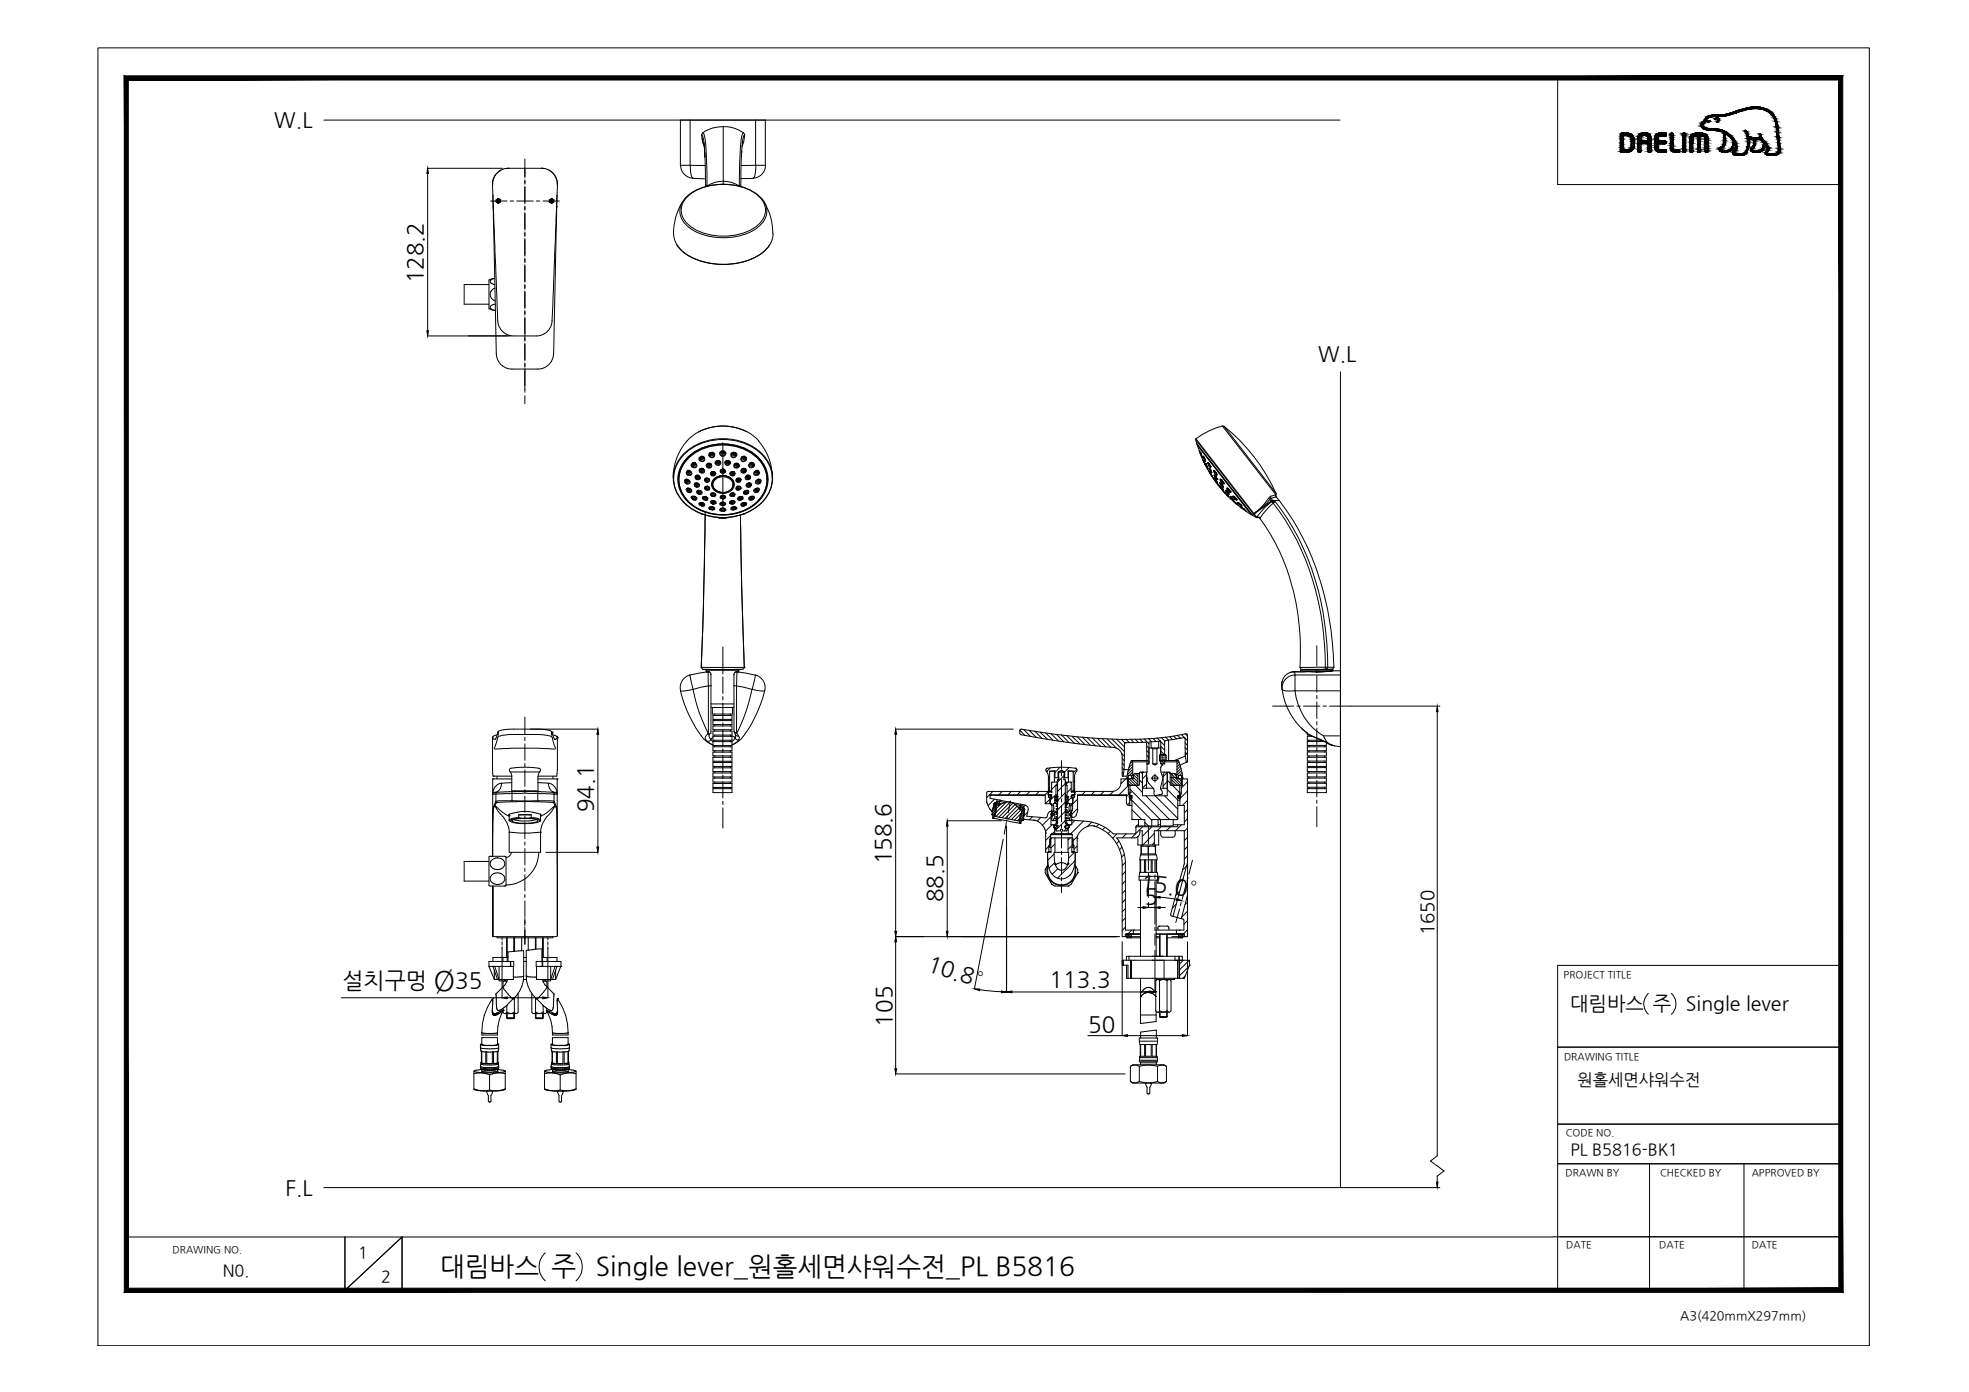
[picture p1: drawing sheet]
<svg xmlns="http://www.w3.org/2000/svg" width="420mm" height="297mm" viewBox="0 0 420 297" stroke-linecap="round" stroke-linejoin="round" font-family="sans-serif">
<defs><g id="words">
<text font-size="6" x="92.5" y="211.3">Ø</text>
<g font-size="5.6">
<text x="93.9" y="272">대림바스 주</text>
<text x="127.1" y="272">Single lever_원홀세면샤워수전_PL B5816</text>
</g>
<g font-size="4.8">
<text x="90.2" y="60.5" transform="rotate(-90 90.2 60.5)">128.2</text>
<text x="126.6" y="173.4" transform="rotate(-90 126.6 173.4)">94.1</text>
<text x="190.1" y="184.5" transform="rotate(-90 190.1 184.5)">158.6</text>
<text x="243.3" y="189.8" transform="rotate(8 243.3 189.8)">15.0°</text>
<text x="201.1" y="192.5" transform="rotate(-90 201.1 192.5)">88.5</text>
<text x="244.2" y="192.8">5</text>
<text x="197.7" y="206.9" transform="rotate(18 197.7 206.9)">10.8°</text>
<text x="73.1" y="210.9">설치구멍</text>
<text x="97.1" y="210.9">35</text>
<text x="224" y="210.7">113.3</text>
<text x="190.3" y="219" transform="rotate(-90 190.3 219)">105</text>
<text x="232.2" y="220.1">50</text>
</g>
<g font-size="4.5">
<text x="58.5" y="27.2">W.L</text>
<text x="281.3" y="77.1">W.L</text>
<text x="60.9" y="255">F.L</text>
</g>
<g font-size="4.2">
<text x="335.1" y="215.4">대림바스 주</text>
<text x="359.8" y="215.4">Single lever</text>
</g>
<text font-size="4" x="306" y="199.6" transform="rotate(-90 306 199.6)">1650</text>
<g font-size="3.5">
<text x="336.6" y="231.6">원홀세면샤워수전</text>
<text x="335.1" y="246.4">PL B5816-BK1</text>
<text x="76.4" y="268.5">1</text>
<text x="47.5" y="272.3">N0.</text>
<text x="81.3" y="273.6">2</text>
</g>
<text font-size="2.7" x="358.5" y="281.6">A3(420mmX297mm)</text>
<g font-size="2.1">
<text x="333.7" y="208.6">PROJECT TITLE</text>
<text x="333.7" y="226.2">DRAWING TITLE</text>
<text x="334.1" y="242.4">CODE NO.</text>
<text x="334.1" y="251">DRAWN BY</text>
<text x="354.2" y="251">CHECKED BY</text>
<text x="373.8" y="251">APPROVED BY</text>
<text x="36.8" y="267.4">DRAWING NO.</text>
<text x="334.2" y="266.4">DATE</text>
<text x="354.1" y="266.4">DATE</text>
<text x="373.8" y="266.4">DATE</text>
</g>
</g></defs>
<!-- layer: 0 -->
<g fill="none" stroke="#000" stroke-width=".21">
<path d="M20.9 10.2h378v277h-378zM332.4 16.6v22.8h60.4M91.3 35.9h15.9M91.3 37v33.6M106.9 36.3a3.3 3.3 0 0 0-1.8 3M108.5 35.9h.1M108.5 35.9l-1.4 .3-.9 .6a3.1 3.1 0 0 0-1.1 2.6l1.2 29.8 .7 1.3 .5 .5 1 .5 .7 .2h5.6l1.1-.3 .9-.6 .7-1.1 .3-.9 1.1-28.8-.1-1.8a3.4 3.4 0 0 0-3.2-2.3M108.5 35.9l-.5 .1M112 33.9v4M112 38.4v.9M112 39.8v3.7M115.6 35.9h.1"/>
<path d="M115.6 35.9l.5 .1M117.2 36.3a3.5 3.5 0 0 1 1.7 3M368.6 32.4h.1M104.7 42.9h3.5M105.2 41.6v2.5M105.2 44.1l.7 31.9 .7 1.4 1.3 1.1 1.1 .3h3.1M105.2 44.1l.1 .2M105.6 59.4l-1.3 .3M105.6 59.4l-.8 .3-.2 .5 .4 .4 .6 .1M108.9 42.9h.7M110.3 42.9h3.5M112 44v.9"/>
<path d="M112 45.4v3.7M112 49.5v1M112 50.9v3.8M112 55.1v1M112 56.5v3.8M114.5 42.9h.7M115.9 42.9h3.5M118.8 44.1l-.7 32-.6 1.2-.4 .5-.9 .7-1.1 .3h-3.1M118.8 44.1v.2M118.9 41.6l-.1 2.5M91.3 71.7h17.7M105.6 61.5l-.8 .6-.2 .9 .3 .7 .7 .5"/>
<path d="M105.7 64.9l-.9 .3-.2 .5 .4 .4 .7 .2-1.4-.4M112 60.7v1M112 62.1v3.7M112 66.3v.9M112 67.7v3.7M112 71.9v.9M112 73.3v3.7M112 77.4v1M112 78.8v4.9M112 84.4v1.8M105.1 157.3l.2 .4h.3M105.1 157.2h.1"/>
<path d="M105.4 159.7l.8-2.4a5.5 5.5 0 0 1 3.4-.6h5.5a5.6 5.6 0 0 1 2.7 .6l.8 2.4M105.6 159.9a97.9 97.9 0 0 1 12.8 0M106.1 156.8l-.4 .1a.58 .58 0 0 0-.6 .5l.1 8.2M106.3 156.2v.7M112 153v3.6M112 157.3v.7M112 158.7v3.5M114.4 155.6l2.4 .2 .7 .2 .3 .3M117.7 156.2v.7M117.8 156.3l.5 1.5M117.8 156.3h.1M118 156.8l.3 .1a.58 .58 0 0 1 .6 .5"/>
<path d="M118.3 157.8h.1M118.8 157.6h.1M118.8 157.6l-.4 .1M118.9 157.2l-.1 .4M118.9 157.4h.1M118.9 157.4l-.1 8.2h-4M127.6 155.6h-18.9l-1.8 .2a1.16 1.16 0 0 0-.9 1.4l-.4 .6M127.6 156.7v24M191.1 155.6h25.1M191.1 156.7v42M217.6 155.8l.1-.2a128.3 128.3 0 0 0 28.5 2l4.3-.5 2.6-.5h.3v4.3M217.6 155.8l.1 .9a176.1 176.1 0 0 0 20.3 2.9l.9 .5 .5 1 .1 4.5h.1"/>
<path d="M217.6 155.8l1.1 1.1M218.4 155.7l1.5 1.5M219.6 155.8l1.5 1.6M220.8 156l1.5 1.5M221.9 156.2l1.6 1.5M223.1 156.4l1.5 1.5M224.3 156.6l1.5 1.5M225.4 156.7l1.6 1.6M226.5 156.8l1.6 1.7M227.7 157l1.6 1.6M228.8 157.1l1.6 1.6M229.9 157.2l1.6 1.7"/>
<path d="M231 157.3l1.6 1.7M232 157.4l1.8 1.7M233.1 157.5l1.8 1.7M234.1 157.5l1.9 1.9M235.2 157.6l1.8 1.8M236.2 157.7l2 1.9M237.3 157.7l2.6 2.7M238.3 157.7l1.7 1.7M239.3 157.7l.8 .9M240.2 158.5l4.3-.1 .2 .2 .1 4.4h.3M240.2 158.5h.1M240.2 158.5l-.2 .1-.1 5.6"/>
<path d="M240.3 157.7l.7 .8M241.3 157.7l.7 .8M242.2 157.7l.7 .7M243.2 157.7l.7 .7M244.2 157.7l1 1M244.7 159.2l.5 .5M245.1 157.6l.7 .7M245.6 158.3v1.3M245.8 159.6h-.6v3.2l-.1 .2M245.8 159.6h1.2M245.8 159.6l.2 .2M246 159.8h.9"/>
<path d="M246 159.8v3.2M246 157.6l.7 .6M246.9 159.8v3.2M246.9 157.5l.7 .6M247 159.6h.7v3.4h.8v-.6M247 159.6l-.1 .2M247.3 158.2v1.4M247.7 159.2l.8 .9M247.7 158.3l.8 .8M247.8 157.4l.8 .7M248.7 157.3l.7 .7M249.3 158l.1 4.3"/>
<path d="M249.6 157.2l.6 .6M250.5 157.1l.6 .6M251.3 156.9l.6 .6M252.1 156.8l1.3 1.2M252.9 159.5l.5 .5M252.9 158.5l.5 .6M252.9 156.6l.5 .5M288.2 150.7h19M306.7 151.6v95l-1.4 1.1 2.8 2.2-1.4 1.1v1.2M105.1 166.2h.1M105.1 166.2h4.1M105.3 165.6h.1"/>
<path d="M105.3 165.6h3.9M106.1 165.6l-.1 .6M108.7 174.1h.1M108.7 174.1a.26 .26 0 0 1-.1-.4 .26 .26 0 0 1 .4 0l2.3-.5h1.5l2 .4a.47 .47 0 0 1 .6 .4l-.1 .1M108.7 173.8v1.2M108.9 164.7h6.2M109.2 168.8l-.1-3.6a.95 .95 0 0 1-.2-1.2l.1-.1a19 19 0 0 1 6.2 .1l.1 .3-.5 1.4v3.1M109.3 175.1a8.7 8.7 0 0 1 5.5 0v.1a8.3 8.3 0 0 1-5.5 .1zM109.6 174.9a10 10 0 0 0 4.8 0M110.7 174.4l.4 .2M110.7 174.4a2.52 2.52 0 0 0-2 .7l.2 .2M110.7 173.9v.5"/>
<path d="M110.7 173.9h2.7M111.1 174.6l-1.6 .2a.62 .62 0 0 0-.7 .4l.7 .3 1.6 .2h2.4l1.7-.5a1.53 1.53 0 0 0-1.7-.6h-.6M111.1 174.6h1.8M112 162.9v.7M112 164.3v3.5M112 168.5v.7M112 169.9v3.5M112 174.1v.7M112 175.5v3.5M112 179.7v.7M113.4 174.4l-.5 .2M113.4 173.9v.5"/>
<path d="M113.4 174.4a2.56 2.56 0 0 1 1.9 .6l-.1 .3M114.8 166.2h4.1M115.3 173.8v1.2M118 165.6v.6M118.9 166.2h.1M202.1 175.1h11.6M202.1 176.3v22.4M210.6 171.3v.1M211.2 172.6l.1 .1M211.3 169.6h.1M211.3 169.6l11.7 .1M211.7 173.2h.1"/>
<path d="M211.7 173.8h.1M211.7 173.8l.2 .1-.1 .7h.3M211.7 173.8v.1M211.7 173l-.1 .1M211.7 173.5l.5 .4M211.8 173.1l.4 .5M211.8 174.3l.3 .3M211.9 172.8l.4 .4M211.9 168.9l-1.3 1.3M211.9 174l.2 .3M211.9 172.5l-.1-.1-.1 .8M211.9 172.5l.5 .4"/>
<path d="M212 172.1l.5 .5M212 171.8l.5 .5M212.1 172.4h.1M212.1 174.6l2.7 .5M212.1 172.4l-.2 .1M212.1 171.5l.4 .3M212.2 170.5l-1.4 1.4M212.3 171.3l1 .2M212.3 171.3l-.2 1.1M212.3 171.3h.2l-.1 .7M212.3 171.3l-.2 .2-.2 .7 .2 .2-.2 .1-.2 1.3M212.3 171.3l.2 .2"/>
<path d="M212.4 172h.2M212.5 171.7l-.1 .3M212.6 172l-.5 2.6M212.6 171.8l-.1 .1M212.6 172l-.1 .4 .1 .3-.3 1.5 5.2 1 .2-1.5 .3-.6M212.6 171.1l.2 .7M212.8 170.9l.2 .9M213.1 171l.2 .5M213.3 171.5h.4M213.3 171l1.1 .3M213.3 171l-.1 .8-.7-.1M213.3 171l-.7-.1-.1 .8"/>
<path d="M213.4 170.7l4.3 .9M213.4 170.7l-2.1-.3v-.8h11.7v1.9M213.4 170.7l-.1 .8M213.6 171.6l-1 1M213.9 168.9l-.8 .7M214.1 179.1l-6.2 31.9M214.7 171.2l-2.2 2.3M214.7 175.5l-.4 2.5M214.8 175.1l2.7 .6M214.8 175.1h.1M214.8 175.1v.1M214.8 176.3v35.4"/>
<path d="M215 174.1l-.1 .7M215.5 171.2l.6 .2 1.5 1.1M215.5 171.2l-.5-.1-1.8 .6h-.7M215.5 171.2l-3 3.1M215.6 170.9l-.5 2.6M215.8 168.9l-.7 .7M216.1 171.4l-3 3M217 172.1l-2.5 2.5M217.2 172.2l.4 .1M217.5 172.4l-2.4 2.4M217.6 172.5l.6 .3M217.6 174.7l-.5 .4"/>
<path d="M217.6 172.5v.2M217.6 172.3l1 .2M217.6 175.4l.2 .2M217.7 175.1l.2 .2M217.7 171.9l-1.1-.2-2.8 2.8M217.7 171.9l.7 .1-.1 .8-.8-.1zM217.7 171.9l.2 .9M217.7 171.6l1 .2a.81 .81 0 0 1 .7 1l-.3 1.4 4 .3M217.7 171.6l-.1 .7M217.7 173.7l-1.2 1.3M217.7 174.7l.4 .4M217.8 174.4l.5 .5"/>
<path d="M217.8 168.9l-.7 .7M217.9 174l.4 .5M217.9 172.7l-2.1 2.2M217.9 173.7l.5 .5M218 173.4l.5 .5M218 171.9l.2 .9M218 173.1h.2M218 173.1l-.5 2.6M218.1 173.1l.4 .4M218.2 175.1h.1M218.2 175.1h-.2l-.2 .6h-.3M218.2 172.8v.3"/>
<path d="M218.2 172.9l.4 .3M218.3 174.8h.1M218.3 172.5l.3 .4M218.3 172l.1 .3M218.4 173.6h.1M218.4 174.8h.1M218.4 174.8l2.2 .2M218.4 173.6l.1 .1M218.5 173.7l.1 .1-.2 1M218.5 173.7l-.3 1.4M218.6 172.5l-.2 1.1M218.6 172.5l-.3-.1-.1 .7"/>
<path d="M218.6 172.5v1l-.2 .1M218.8 171.8l-.6 .6M219.3 173.3l-.7 .7M219.7 168.9l-.6 .7M220.3 174.3l-.6 .6M220.6 175l1 .3 .9 .8 .5 .9 .1 .8M220.6 175h.1M221.7 168.9l-.6 .7M222.1 174.4l-.8 .8M223 171.5h1.1M223.1 177.8v4.1h1.2v-1h-.3v-1.8l.3-.3h.8M223.1 177.8h.1"/>
<path d="M223.3 164.6l.4 1v3.2h.3M223.3 164.6h.1M223.6 173.7l-.2 .6M223.6 168.9h-12.9l-.1 .3v2l.5 1.3 .6 .7M223.6 168.9v.7h.7M223.6 168.9h.1M223.6 168.9h.8M223.6 169l-.6 .6M223.7 169.2l.1 .4M223.8 169.6h.1M223.8 169.6v.6M223.8 169l-.1 .2"/>
<path d="M223.8 170.2l.3 .2M223.8 169h.6M224 168.8h.4M224 164.6h1M224 164.6l1.1-.1v1.5h.8v-1.3M224 164.6v4.2M224 166l-.3 .3M224 168l-.3 .2M224 173.2h.4M224.1 173.1l-.5 .6M224.1 169.6h.1M224.1 170.3h.2"/>
<path d="M224.1 171.5h.1M224.1 170.4h.1M224.1 170.4v1.1M224.1 163.8l-.8 .8M224.1 170.4l-1.1 1.1M224.2 178.1h4.6M224.2 178.1v1.5a.68 .68 0 0 1-.4 .9M224.2 178.3l-1.1 1M224.2 178.8v2.1M224.3 169.6v.7l-.3 .3v.8l.4 .2v.2M224.3 169.6h.1M224.4 169h.1"/>
<path d="M224.4 177.9h2.1M224.4 177.9h.7M224.4 177.9l-.2 .2M224.4 174.6h.1M224.4 169.7l-.6 .5M224.4 174.5l-.1 .1M224.4 171.8h.1M224.4 171.8v1.3M224.4 173.1v.3l.2 .1M224.4 174.6h-.1v1.4h.4M224.4 174.5v.1M224.4 173.2h.1"/>
<path d="M224.4 171.8h.4M224.4 173.1h.4M224.4 178.8l-.4 .4M224.5 173.5h.1M224.5 176l-1.4 1.4M224.6 174l-2.2 2.1M224.6 175.1h1.1M224.6 173.5v.5l-.2 .1v.8l.2 .2M224.6 173.5h.1M224.7 175.1h.1M224.7 175.1h-.1M224.7 176h.4"/>
<path d="M224.7 176l.1 .2M224.7 173.6l-.4 .4M224.8 173.1h.6l.3 .2M224.8 173.1h.1M224.8 171.8l.1 .6-.1 .7M224.8 173.1l.3 .3M224.8 171.5h.1M224.8 171.5v.3M224.8 176.2h.4M224.8 176.6h.3M224.8 176.6l.3 .2M224.8 176.2v.4"/>
<path d="M224.9 171.5l.8 .1M224.9 174.7l-.2 .4M225 174.7h.7M225 174.7h.1M225 164.6h.1M225 164.6v2.3M225.1 173.4h.6M225.1 174.6h.1M225.1 174.6l-.1 .1M225.1 177.9h1.4M225.1 173.4v1.2M225.1 176.8v1.1"/>
<path d="M225.1 176.8h.4M225.1 173.7l-.7 .7M225.1 177.4l-.6 .5M225.1 170.2h.1M225.1 171.3h.1M225.1 171.3l-.2 .2M225.1 178.8h2.8M225.1 178.8v3.1h-.2l.2 2.3M225.2 169.9h.1M225.2 169.9l-.1 1.4M225.2 176.8l-.1 .2 .4 .3h.8v-.3h.4v.3h.9l.3-.3-.1-.2M225.2 169.9h.5"/>
<path d="M225.2 170.8l.1-.1-.2 .2zM225.3 170.7h.3M225.3 167.6h.4M225.3 167.6v2h.2M225.3 169.6l-1.3 1.2M225.4 170.9h.1M225.4 170.9l.1 .1M225.4 172l.3 .1M225.4 172.6l.1 .1M225.4 173.7h.1M225.4 173.7l.1 .1M225.4 174.3h.1"/>
<path d="M225.4 174.3l.3 .1M225.4 174.8l.3 .1M225.4 175.4l.1 .1M225.4 170.9h.1l-.1 .1zM225.4 175.4h.1zM225.4 174.2l.1 .1zM225.4 173.7h.1l-.1 .1zM225.4 173.1l.1 .1zM225.4 172.6h.1zM225.4 171.4l.1 .1zM225.4 169.9l-.3 .3M225.4 171h.1"/>
<path d="M225.4 175.4h.1M225.4 174.9h.1M225.4 173.8h.1M225.4 173.2h.1M225.4 172.6h.1M225.4 171.5h.1M225.4 167.4l-1 1.1M225.5 171h.1M225.5 171h.2M225.5 173.8h.1M225.5 173.8h.2M225.5 170.9h.2"/>
<path d="M225.5 171.4l.2 .1M225.5 172h.2M225.5 172.7h.1M225.5 172.7h.2M225.5 172.5v.1M225.5 173.1h.1M225.5 174.2l.2 .1M225.5 175.5h.1M225.5 175.5h.2M225.5 176.8h.1M225.5 175.8h-.2l-.2 .2 .5 .2M225.5 175.8h.1"/>
<path d="M225.5 172.6h.2M225.5 172.6h.1M225.5 175.4h.2M225.5 169.6h.2M225.5 166.9l-1.1 .1v2M225.5 166.9l.1 .1M225.5 169.6l.1 .1M225.6 176.2l-.1 .6M225.6 176.2h.1M225.6 169.9h.1M225.6 169.9l.1 .8-.2-.1v-.4h-.2v.5M225.6 167.2l-.3 .4"/>
<path d="M225.6 169.9h-.1M225.6 167.2h.1M225.6 167h.1M225.6 169.7h.1M225.6 167v.2M225.6 169.7v.2M225.7 172.6h.1M225.7 173.7l-.3 .1M225.7 170.9h.1M225.7 166.5v9.2l-.2 .1M225.7 166.5h.1M225.7 176.2l-.5 .5"/>
<path d="M225.7 170.3l-.2 .1M225.8 164.9v1.1M225.8 164.9h.1M225.8 164.9l.2-.1h1l.1 .1-.1 1.5h.3v9.3l.4 .1 .2 .2M225.8 165.9l.2 .5-.3 .1M225.9 164.7l-.1 .2M225.9 164.7h1.2M225.9 164.7l.6-.3 .6 .3M226.2 163.7l-1.1 1.2M226.5 177.9h1.5M226.5 177.9h2.2M226.5 162.3v1.9"/>
<path d="M226.5 164.9v.7M226.5 166.3v3.5M226.5 170.5v.7M226.5 171.9v3.5M226.5 176v.8M226.5 177.4v3.5M227.1 164.7l.1 .2M227.1 165.4l-1.6 1.5M227.2 164.9v1.1M227.3 171.1h.2M227.3 171.8h.2M227.3 171.6l.3 .1"/>
<path d="M227.3 172.3l.1 .1M227.3 172.2h.1M227.3 172.9h.2M227.3 172.7l.3 .2M227.3 173.5h.2M227.3 173.3h.2M227.3 174h.2M227.3 173.8l.3 .2M227.3 174.6h.2M227.3 174.4l.3 .2M227.3 175h.2M227.3 175.5l.3 .2"/>
<path d="M227.3 170.9h.6M227.3 170h.1M227.3 174.7h.7M227.3 167.6h.4M227.3 171.5h.8M227.3 166.9h.1M227.3 169.6h.1M227.3 169.9h.5M227.3 169.9h.1M227.3 167h.1M227.3 169.7h.1M227.3 169.2l-1.6 1.7"/>
<path d="M227.4 175.7h.1M227.4 169.9h.1M227.4 169.9l-.1 .1M227.4 167.2h.1M227.4 167h.1M227.4 169.7h.1M227.4 167.2l.3 .4M227.4 167.2l-1.7 1.7M227.4 167v.2M227.4 169.7v.2M227.4 170.7h.3M227.4 176.7h.1"/>
<path d="M227.4 176.7l.4 .1M227.4 172.2h.1M227.4 172.4h.1M227.4 172.2l.2 .1M227.4 169.6v.1M227.4 166.9v.1M227.4 166.9h1.1M227.4 170.5l-.1 .2M227.5 171.3l-.2-.1-1.6 1.6M227.5 175.1h-.2l-2 2M227.5 171.3h.1M227.5 175.1h.1"/>
<path d="M227.5 174.6h.1M227.5 175.7h.1M227.5 175.6l.1 .1zM227.5 174h.1M227.5 173.5h.1M227.5 173.4l.1 .1zM227.5 172.9h.1M227.5 172.8l.1 .1zM227.5 172.3h.1M227.5 172.3l.1 .1zM227.5 171.8h.1M227.5 176.1h.1"/>
<path d="M227.5 176.1l-.1 .6M227.5 171.1h.1M227.5 171.1l.1 .1M227.5 173.3h.1M227.5 173.3l.1 .1M227.5 175h.1M227.5 175l.9 .1M227.6 171.7h.1M227.6 172.3h.1M227.6 172.9h.1M227.6 173.4h.1M227.6 175.7h.1"/>
<path d="M227.6 169.9h.1M227.6 169.9l.3 .3v.7M227.6 173.4h.3M227.6 171.7v.1M227.6 176.8l-.5 .5M227.7 170.7l.2 .2M227.7 170.7v-.5h-.3l-.1 .5M227.7 167.6v2h-.3M227.7 176.1l-.5 .4M227.8 169.9l.1 .1M227.8 176.2h.4M227.9 170v1.3l.2 .2"/>
<path d="M227.9 170h.1M227.9 176h.1M227.9 176h.4M227.9 176.8h.1M227.9 176l-.4 .1M227.9 170.1l-.2 .2M227.9 173.4l.1 1.3M227.9 178.8h.8l.3 .3v1.8h-.3v1h1.2v-2.9M227.9 178.8v3.1h.1l-.1 2.3M227.9 164.6h.1M228 176.6h.2M228 177.9h.7"/>
<path d="M228 176.8v1.1M228 166.9l-.5 .5M228 174.7h.1M228 164.6h1M228 164.6v2.3M228.1 174.7l.3 .4M228.1 174.7h.1M228.1 171.5h.1M228.1 163.8l-1 1.1h.1M228.2 176.6l-.2 .2M228.2 176.2v.4M228.2 173.1h-.9l-1.6 1.7h-.2"/>
<path d="M228.2 171.8l-.1 .3 .1 1M228.2 171.5h.1M228.2 173.1l-.3 .3M228.2 171.8h.4M228.2 171.5v.3M228.2 173.1h.1M228.2 173.1h.4M228.3 176l-.1 .2M228.4 174h.1M228.4 175.1h.1M228.4 178.8l-.5 .5M228.4 174l.2 .1v.8l-.2 .2"/>
<path d="M228.4 176l-.2 .3M228.5 166.9h.1M228.5 166.9l.1 .1v2M228.5 173.5l-.1 .5M228.5 173.5h.1M228.6 173.1h.1M228.6 171.8v1.3M228.6 169h.1M228.6 169h.5M228.6 173.1v.3l-.2 .1M228.6 168.8h.4M228.6 175h.1"/>
<path d="M228.6 174.3h.1M228.6 174.3l.6 .1M228.6 168.2l-.9 .9M228.6 174.2l-.5 .5M228.6 173h.1M228.7 177.9l.1 .2M228.7 171.6h.1M228.7 173.5l-.4 .4M228.7 175l4.5 .5a9.4 9.4 0 0 1 4.4 2.4h4.6l.2-.2v-1.3M228.7 175h.1M228.7 175v1h-.4M228.8 170.3h.1"/>
<path d="M228.8 170.3l.2 .3v.8l-.4 .2v.2M228.8 170.1l-.9 .8M228.8 171.7l.1 .3M228.8 169.6h.1M228.8 169.6v.7M228.8 178.1v1.5a.68 .68 0 0 0 .4 .9M228.8 178.8v2.1M228.8 170.4h.1M228.9 169.6h.1M228.9 170.4v1.1M228.9 172.1v.4M228.9 172.5l-.2 .5"/>
<path d="M229 164.6l-1.1-.1v1.5h-.8v-1.3M229 164.6v4.2M229.1 169h.1M229.1 169l.2 .5M229.2 169.6h.1M229.2 169.6v.6l-.3 .2M229.3 169.5h.1M229.3 169.5l-.1 .1M229.3 166.6l-.3 .2M229.3 168.5l-.2 .3M229.3 168.9h-.7M229.3 168.9v.7h-.5"/>
<path d="M229.4 175.1l-.7 .6M229.5 163.9a21.2 21.2 0 0 0-6.1 0l-.2 .3 .1 .4M229.5 163.9h.1M229.5 163.9l.3 .2v.4l-.5 .9v3.4h-.3M229.6 168.9l-.3 .3M229.7 173.9l-.5 .5M229.8 164.1l-.8 .8M229.9 179h.1M229.9 178.5l-1.1 1.1M229.9 170.5l-1.1 1.2-.1-.1M229.9 169.7l10.5 .1M229.9 172.5l-1.1 1.2"/>
<path d="M230 172.8l-.4 1.1M231.2 175.2l-2.7 2.7M231.6 168.9l-.7 .7M232.9 175.4l-.9 1M233.4 176.2a8.9 8.9 0 0 1 6.1 9.7v14M233.4 176.2h-.8l-.6 .2a2.95 2.95 0 0 0-2.1 2.6M233.4 176.2h.1M233.6 168.9l-.7 .7M234.5 175.9l-.6 .5M235.6 168.9l-.7 .7M235.8 176.5l-.5 .6M236.9 177.4l-.5 .5"/>
<path d="M237.6 168.9l-.8 .7M238.3 177.9l-.9 1M238.8 179.5l-.6 .5M239.3 160.8l.6 .5M239.5 164.8l.2 .3M239.5 163.8l.4 .5M239.5 162.9l.4 .4M239.5 161.9l.4 .4M239.6 165.6h.9M239.9 164.2h.1M239.9 164.2l-.3 1.4M239.9 164.2h.9"/>
<path d="M240.2 166.2l-1 1M240.3 177.9l-.8 .9M240.6 167l.6 .6M240.6 166.4l1.2 1.2M240.7 166.2h-1.5a2.1 2.1 0 0 1-1.9 2.7h-8M240.7 166.2h.1M240.7 166.2l.1 .1v3.1M240.7 166.2l.1-.7h.6v.7M240.8 169.4h.3M240.8 169.4l.2 .2M240.8 165.7l-.4 .3M240.8 167.6l-2 2"/>
<path d="M240.9 169.5l-.5 .5M240.9 166.2l1.4 1.4M241 169.6l.1 .2M241 169.6h.1M241.1 171.9h-.2a.58 .58 0 0 1-.5-.6v-1.7h-10.5v3.2M241.1 171.9h.4M241.1 169.8h.1M241.1 169.8v2.1M241.1 171.3l-.5 .5M241.1 170.4v.3h.4M241.1 169.1h.1M241.1 170.4l.4 .3"/>
<path d="M241.1 168.4l6.5 6.5M241.2 169.1h.1M241.2 170.3h.3M241.2 169.8h.3M241.3 167.6l-.2 .1v2l.4 .1v.5l-.4 .1M241.3 169.8l-.4 .3M241.5 169.9l-.5 .3M241.5 166.2l.3-.3 1 .9M241.5 170l-.3 .3M241.5 170.7v4.2h2.8v1.3M241.5 174.7l.2 .2M241.5 172.8l2.2 2.1"/>
<path d="M241.5 170.8l4.3 4.2M241.5 166.2l1.3 1.2M241.6 162.3l-.2 .1-.4 .9-.6 2.9h1.4v-.8M241.6 162.3h3.2M241.6 162.3l.1 .3M241.7 162.4l-.5 .6M241.7 165.2l.1 .2M241.7 165.2h.2M241.7 162.6h3.1M241.7 162.6v2.6M241.7 164.8l-.7 .7M241.7 163l-.8 .8"/>
<path d="M241.7 163.6l-1 1M241.7 164.2l-1.2 1.2M241.8 165.3l-.4 .4M241.8 165.9l-.2 .3M241.9 165.3l.9 1M242.2 165.1l.6 .6M242.3 167.6l1.5 1.5M242.8 178.5v1.8h.9M242.8 165.1h.3M242.8 165.1h.1M242.8 165.1v2.5M242.8 165.1h-.7l-.3 .3"/>
<path d="M242.9 176l-.3 .1-.2 .3M242.9 174.9v1.3h1.4M243.1 166.5l.7 .6M243.4 164.8l.4 .3M243.8 164.8h.1M243.8 164.8v5h5.3v-5M243.8 168.2h2.3M243.8 176.4l-2.3 2.4M243.9 164.8l-.1 .1M244.3 176.2h1.5M244.3 175.5l.8 .7M244.5 169.8l5.1 5.1"/>
<path d="M244.7 164.8h-1.5l-.1 2.6-.1 .2h-2.4v-1.4M244.7 165.7l.1 .3M244.7 164.8v3.4M244.7 165.3l-.9 .9M244.7 167.3l-.9 .9M244.7 161.2l.4 .4M244.7 160.2l.5 .5M244.8 166h.1M244.8 162.2l.3 .4M244.8 163l-.1 1.8M245.1 162.9h.1M245.1 162.9v.1"/>
<path d="M245.6 166h1.7M245.8 176.4l-2.1 2.1M246 163h.9M246 163l.5 .3 .4-.3M246.3 177.9l-2.4 2.4M246.3 179.8l-.4 .5M246.5 165.2v1.7M246.5 169.8l4.8 4.8M247.1 176h.5M247.1 174.9v1.3h-1.3M247.3 177.3v3h-1M247.4 161.2l.2-.2h1.1l.1 .2v1.1"/>
<path d="M247.4 161.2v1.1l.2 .1M247.4 161.1h1.4M247.4 162.3h1.4M247.6 174.9v1.3h2.7v-1.3M247.6 168.2h1.5M247.7 177.3v.8l.1 .4 .4 .2h1a1.15 1.15 0 0 0 1.6-.6v-.8M247.7 162.9h.1M247.7 160.2l.7 .8M247.7 164.8h2v2.6l.1 .2h2.5v-1.4M247.7 161v-2.9l-2.5 .2-.1 4.6M247.7 162.4v.5M247.7 162.9l.1 .1"/>
<path d="M247.8 176.4l-.9 .9M247.9 162.4l.6 .6M247.9 163l.1 .3M248 163.3a2.52 2.52 0 0 0 .1 2.5l-.5 2.2v.3l.4 .6v.5l-1.5 .4-.2-.2-.1-1.3-1.2-1.4-.2-.9M248 163.3h.1M248 161.7h.8M248.4 162.2l-.9 .2M248.5 164.8l-.3 .6v2.8M248.5 162.4h.1M248.5 169.8l2.8 2.8M248.5 162.6h2.6M248.5 161h.1"/>
<path d="M248.6 176.2v.2M248.8 162.3h2.5M248.8 161.3h-.8v.9h.8M248.8 162.3l-.1 .1h-1.1M249 164.8l.1 .1M249.1 164.9l-.9 .8M249.1 166.8l-.9 .9M249.1 168.5l2.3 2.2M249.1 166.5l.6 .6M249.4 164.8l.3 .4M249.7 165.1h.3M249.7 165.9h.6a.87 .87 0 0 1 1 .3"/>
<path d="M249.8 176.4l-.9 .9M249.9 176.2v.2M250 165.1h.8l.2 .3M250 165.1v2.5M250 167l.6 .6M250 166.4l1.2 1.2M250 165.8l1.8 1.8M250 165.2l2.3 2.3M250.2 167.6l1.4 1.5M250.3 176h1M250.5 165.1l.5 .5M250.9 165.2h.2"/>
<path d="M251.1 165.2l-.1 .2M251.1 162.6v2.6M251.3 162.3l.2 .1 .3 .9 .6 2.9h-1.4v-.8M251.3 162.3l-.2 .3M251.3 171.9h.5M251.3 176v.4h-8.9M251.3 162.3l-.1 .1M251.4 169.8h.2M251.4 165.7l-.3 .3M251.6 162.6l-.5 .4M251.6 167.6l.1 .1v2l-.4 .1v.5l.4 .1v.3h-.4v4.2h-5.5v1.3M251.6 169.1h.1"/>
<path d="M251.6 166.2l.7 .7M251.7 169.1h.1M251.7 169.8l-.3 .3M251.7 169.4h.4M251.7 169.6h.2M251.7 163l-.6 .6M251.8 169.8h.1M251.8 171.9h.9v4.1h-1.4M251.8 169.8v2.1M251.8 169.9l-.4 .4M251.9 169.6l-.1 .2M251.9 163.5l-.8 .7"/>
<path d="M251.9 170.1l-.5 .2M252 163.9l-.9 .9M252.1 169.4l-.2 .2M252.1 176l-1.2 1.3M252.1 164.4l-1.1 1.1M252.2 166.2h.1M252.2 166.2h1.2M252.2 166.2l-.1 .1v3.1M252.2 166.2l.1 .1M252.3 164.9l-.6 .6M252.3 165.4l-.2 .2M252.4 165.9l-.2 .3-.1-.7h-.7v.7"/>
<path d="M252.9 160.9v-3.2l-.4-.3-3.9 .7-.1 2.9M252.9 161.3l.1 .6M252.9 161.3l-2.2 1M252.9 160.9h.1M252.9 160.9v.4M252.9 160.9h.5M252.9 160.5l.4 .4M253 161.9l.1 .8M253.1 162.7h.1M253.1 162.7l-1.3 .6M253.4 160.9v1.6l-.3 .2M253.4 166.8l-1.3 1.4"/>
<path d="M253.4 168.8l-1.6 1.6M253.4 170.8l-1.1 1.1M253.4 172.7l-.7 .8M253.4 174.7l-.7 .7M253.4 176.7l-.7 .7M253.4 178.7l-.7 .7M104.3 183.8h-5.3v4.2h5.3M104.6 182.7l-.3 .2v6.1l3.4 .1M104.6 182.7h3.1l.3 .2v6.1l-.3 .1M104.6 182.7h.1M104.8 186.8l.9-.5 1.1 .1 .8 .5 .1 .9-.4 .6-.7 .3h-.7l-.6-.1-.4-.4-.3-.5zM105.1 183.4l.9-.3 1.1 .2 .6 .9-.2 .8-.6 .4-.5 .2-.9-.1-.4-.3-.5-.7 .1-.6z"/>
<path d="M105.1 189.1v10.7M105.2 189.1v10.7v-10.7M105.2 199.9h13.6M107.7 189.1h.1M108.7 181.9h6.7M109.1 181.9a1.16 1.16 0 0 1-1.1 1.1M112 181.1v3.4M112 185.3v.6M112 186.7v3.4M112 190.9v.6M112 192.2v3.5M112 195.9v1.7"/>
<path d="M112 197.8v3.7M115 181.9a7 7 0 0 1-7 6.9M116.5 181.9h11.1M191.1 199.9h47.8M223 185.6v.7l1.4 2.4M223 185.6h.1M223.5 185a3.1 3.1 0 0 0 3 4 3.1 3.1 0 0 0 2.9-4M223.5 184.6l-.5 1M223.5 181.9l.1 2.4 .5 1.6 .9 1.1 1.3 .6 .8-.1 .7-.3 1-1.1 .6-2v-2.2M223.7 181.9h.1M223.8 180.5h.2M223.8 181.7h.5"/>
<path d="M223.8 180.5v1.2M223.8 181.7l-.1 .2M223.8 180.6l-.7 .7M224.4 188.7h.1M224.4 188.7l.7 .4h2.8M224.9 182.2l-1.3 1.4M225.1 184.1l-1.3 1.2M225.1 184.4h.1M225.1 184.2v.2M225.1 184.4l.6 .9 .6 .4 .8-.1 .4-.4 .3-.8M225.1 180.1l-.8 .8M225.2 184.6l.4-.3 .7-.2 .9 .1 .6 .4"/>
<path d="M225.7 185.4l-1.2 1.2M226.5 181.6v.7M226.5 183v3.5M226.5 187.2v.7M226.5 188.6v1.9M227.9 189.1h.1M227.9 184.4h.1M227.9 184.2h.1M227.9 184.2v.2M227.9 184.4h-.1M228.4 186.7l-.2 .2M228.7 181.7h.5"/>
<path d="M229 180.5h.2M229 180.1l-1.1 1.1M229.2 181.7l.1 .2M229.2 180.5v1.2M229.3 181.9l-1.3 1.2M229.3 181.9h.1M229.4 183.7l-3.7 3.7M229.4 182v2.5a4.8 4.8 0 0 1-.8 3.5 3.1 3.1 0 0 1-3.6 .4 3.1 3.1 0 0 1-1.5-3.4v-3M229.4 184.6l.6 1v.6M229.9 180.5l-.7 .7M230 186.2h.1M230 186.2l-1.4 2.5-.7 .4"/>
<path d="M239.4 180.8l-.5 .5M239.9 182.3l-.6 .6M240.1 184l-.6 .7M240.1 186l-.6 .7M240.1 188l-.6 .7M240.1 190l-.6 .6M240.1 191.9l-.6 .7M240.1 193.9l-.6 .7M240.1 195.9l-.6 .7M240.1 197.8l-.6 .8M240.1 199.8v.1M240.1 199.3v.6"/>
<path d="M240.5 199.3v.8M241.4 199.3v.8M241.5 198.5l-.8 .8M241.8 198.5h.1M241.8 198.5v.8M243.1 199.3h-2.7l.1 .6M243.7 180.3v-3h-.5v.4a1.16 1.16 0 0 1-1.1 1.1h-3.8a10.1 10.1 0 0 1 1.8 7.4v12.3M243.7 180.3h2.6M246.3 180.3v-3h6.4v7M246.5 183.6v2.4M246.5 186.7v.7M246.5 188.1v3.5"/>
<path d="M246.5 192.3v.7M246.5 193.7v3.5M246.5 197.9v.7M246.5 199.3v2.4M247.1 198.2v.2M247.3 197.6h.1M247.4 197.6l-.3 .2v.4M247.4 199.3v4.8M247.6 199.3v4.8M248.9 199.3v4.8M249.1 197.6l.3 .2v.4M249.1 199.3v4.8"/>
<path d="M249.4 199.3h3v.6M249.5 198.2l-.1 .2M249.8 195.1l.1 .3 .4 .2M250.3 195.6l1.8 .4M251 198.5v.8M251 192.9l-.8 .9M251.5 199.3v.8M251.6 198.5h.1M251.7 193.9l-.8 3M251.7 190.2l-.8 .9M252 192.6l-.1 .7M252.1 196l.3 .1"/>
<path d="M252.4 199.9h.7M252.4 199.3v.8M252.4 196.1l.2 .3M252.5 187.5l-.9 .9M252.6 184.6l-2.8 10.5M252.6 196.4v2.1M252.7 199.3v.6M253.1 188.6l-.8 3.3M253.2 184.8l-.9 .8M253.4 180.7l-.7 .6M253.4 182.6l-.7 .7M253.4 192.5l-.5 .5"/>
<path d="M253.4 194.5l-1.2 1.2M253.4 196.4l-.8 .8M253.4 198.4l-.9 .9M253.4 191l-1.3 5M253.4 184l-3.1 11.6M253.5 187.2l-.2 .7M254.5 183.6l-.8 2.9M107.1 200.1v.5M107.1 201v.6M107.1 202v10.9h-34.3M107.3 215.2v.4M107.6 209.3l.6 .2"/>
<path d="M108.1 214.6v1.4l-.3 .3M108.2 216l.8 .3 .8-.3M108.2 209.3h-.6l-.3 .3v1M108.2 212.9h7.6M109.8 212.9v3.1l.3 .3M110.6 211.9v4.1l-.3 .3h-2.7l-.3-.5M111.7 202.9l-3.6 .3M113.5 211.9v4.1l.2 .3h2.7l.3-.5M114.3 212.9v3.1l-.3 .3M114.3 216l.8 .3 .8-.3 .3 .3M115.9 214.6v1.4M115.9 202.5l-3.6 .3"/>
<path d="M116.4 209.3l.3 .3v1M116.4 209.3l-.5 .2M116.7 215.2v.4M116.9 200.1v.5M116.9 201v.6M116.9 202v10.9M191.1 201v27.1M209 211.2l4.7 .4M215.9 211.7h29.4M239.5 201v20h-7.4M246.5 202.8v8.9M246.9 209l-.3 .3v6.4l.3 .3h2.7l.3-.3v-6.4l-.3-.3h-1.4"/>
<path d="M246.9 209l.6 .3 .7-.3 .8 .3M247.4 209.3v6.4M249 209.3v6.4l-.8 .3-.7-.3-.3 .3M249.1 215.7l.3 .3M249.6 209l-.5 .3M253.4 201v20M351.7 212a3 3 0 0 0 0 4.4M356.6 212a3 3 0 0 1 0 4.4M392.8 206h-60.4v69.7M102.8 220.9h3.4M102.8 221.4h3.4M104 232.8l-.1 .1 .3 .8v1.3"/>
<path d="M105 232.8l.1 .1M105.1 232.9h.1M105.1 232.9l-.3 .8v1.3l-.4 .2-.1-.2M117.9 220.9h3.3M117.9 221.4h3.3M118.9 232.9h.1M119 232.9l.3 .8M119.1 232.8l-.1 .1M119.3 233.8v1.2M119.3 235l.2 .1M119.5 235.2h.2M120 232.8l.1 .4-.3 .5v1.3l-.1 .1"/>
<path d="M191.1 229.2h49M240.6 221h11.7M244.4 231.2h.1M244.5 231.2l.3 .8M244.6 231.1l-.1 .1M244.8 232v1.3M244.8 233.2l.1 .2M244.9 233.4h.3M245.3 233.2l-.1 .2M245.3 232v1.3M245.5 231.1l.2 .1M245.7 231.2l-.3 .8"/>
<path d="M332.4 223.4h60.4M332.4 239.9h60.4M286 253.4h21.2M332.4 248.3h60.4M352 248.3v27M372.1 248.3v27M27 264h304.4M73.6 264v11.4l12.2-11.4v11.4M116.4 267.3a4 4 0 0 0 0 6M122.9 267.3a4 4 0 0 1 0 6M331.4 263.9h61.4M341 275.3h51.8"/>
<circle cx="224.1" cy="169.9" r=".34"/>
<circle cx="224.5" cy="173.8" r=".25"/>
<circle cx="225.4" cy="176.4" r=".35"/>
<circle cx="225.5" cy="174.8" r=".08"/>
<circle cx="225.5" cy="172" r=".08"/>
<circle cx="227.5" cy="171.2" r=".07"/>
<circle cx="227.5" cy="174.5" r=".07"/>
<circle cx="227.5" cy="175.1" r=".08"/>
<circle cx="227.6" cy="174" r=".07"/>
<circle cx="227.6" cy="171.7" r=".08"/>
<circle cx="227.6" cy="176.4" r=".37"/>
<circle cx="228.5" cy="173.8" r=".28"/>
<circle cx="228.9" cy="169.9" r=".34"/>
<circle cx="241.2" cy="170" r=".29"/>
<circle cx="246.4" cy="166" r=".56"/>
<circle cx="251.6" cy="170.1" r=".28"/>
</g>
<path d="M69.1 25.6h216.8M286 79.3v174.1h-216.9" fill="none" stroke="#000" stroke-width=".21"/>
<!-- layer: 1 -->
<g fill="none" stroke="#000" stroke-width=".21">
<path d="M108.5 35.9h7.1M145.2 35.3v-9.7h18.1v9.7h-2.1M145.2 35.3h2.1M147.3 25.6v9.7M147.3 35.3h3.2M147.3 35.3l.1 1.3a1.54 1.54 0 0 0 .5 1.4 2.77 2.77 0 0 1-2.7-2.7M147.9 38.1l2.7 .1M149.7 28.8l.2 1.3 .4 1.2M149.7 28.8a6 6 0 0 1 .7 3.6v1.2M149.8 28.8h.1M149.8 29.4l.5 1.8M150 28.3l-.3 .5"/>
<path d="M150 28.3a4.1 4.1 0 0 1 .6 2.7l.3 8.7M150.2 30.5l.2 3M150.4 32.3l.2 7.5M150.6 39.7v.1M150.9 39.7h-.3M150.9 39.7h.1M150.9 39.7l-.2 .1M154.3 39.3a11.1 11.1 0 0 1 8.2 3M154.3 39.3a11.3 11.3 0 0 0-8.1 3M154.3 27v11.7M154.3 38.7a6.2 6.2 0 0 0-3.4 1M154.3 38.7a6.2 6.2 0 0 1 3.5 1"/>
<path d="M154.3 27a7.5 7.5 0 0 0-4.3 1.3M154.3 27a7.1 7.1 0 0 1 4.4 1.3M154.3 38.7v.6M157.8 39.7l.3 .1M157.8 39.7h.1M157.8 39.7l.1 .1M157.8 39.7l.2 .1M158.1 39.7v.1M158.3 32.3l-.2 7.5M158.4 30.5v.1M158.7 28.3l.2 .5M158.7 28.3a4.1 4.1 0 0 0-.7 2.7l-.2 8.7"/>
<path d="M158.9 28.8h-.1a13.3 13.3 0 0 0-.6 4.7M158.9 28.8l-.2 1.3-.4 1.2M160.6 38.1h-2.5M161.2 25.6v9.7M161.2 35.3h-3.1M161.3 35.3l-.1 1.3a1.54 1.54 0 0 1-.5 1.4 2.77 2.77 0 0 0 2.7-2.7M104.3 59.7v6.2M143.7 49.9a5.4 5.4 0 0 0 3.3 4.7 15.6 15.6 0 0 0 15.5-.5 5.2 5.2 0 0 0 2.5-4.2M144.4 52.3a7.1 7.1 0 0 0 2.6 2.3M145.6 43.1a13 13 0 0 0-1.9 6.8M146.2 42.3a3.9 3.9 0 0 0 .3 5.8 12.7 12.7 0 0 0 11.1 2.3 7.4 7.4 0 0 0 5.9-4.4 3.9 3.9 0 0 0-1-3.7M146.8 41.9a12.6 12.6 0 0 1 12.5-1.7 5.7 5.7 0 0 1 4.1 4.7 5 5 0 0 1-3.1 4.1 13.3 13.3 0 0 1-12.7-.5 4 4 0 0 1-.8-6.6z"/>
<path d="M147 54.6a15.7 15.7 0 0 0 14.5 .1M163.1 43.1a13 13 0 0 1 1.8 6.8M164.2 52.3a5.6 5.6 0 0 1-2.7 2.4M104.3 60.7h-5.3v4.2h5.3M146.6 97.7a11.2 11.2 0 0 1 16 .8 6.7 6.7 0 0 1-2.7 10 11.2 11.2 0 0 1-13.9-2.3 6.3 6.3 0 0 1 .6-8.5zM146.8 97.9a10.9 10.9 0 0 1 15.6 .7 6.4 6.4 0 0 1-2.4 9.7 10.9 10.9 0 0 1-13.8-2.2 6.2 6.2 0 0 1 .6-8.2zM147.5 99.1l.1 .5M147.5 99.1h.1M147.6 99.1l.2 .4M147.8 99l.2 .1-.1 .1zM147.8 99.1v.1M147.8 99.5l-.1 .1"/>
<path d="M147.8 98.8h.1M147.8 98.8a.57 .57 0 0 1 .8 .3 .57 .57 0 0 1-.4 .7l-.6-.2M147.9 98.7l-.3 .3M147.9 98.8l.4 .1M147.9 98.8l.3 .1v.2l-.4 .2-.2-.2M147.9 98.8l-.3 .3M148.3 98.9v.4l-.5 .2M148.3 98.9a.45 .45 0 0 1 .2 .7 .45 .45 0 0 1-.7-.1M148.4 98.7l-.1 .1M149.1 92.1a11.3 11.3 0 0 1 10.3 0M149.3 97.6l-.2 .2 .1 .3M149.5 97.6l.3 .1-.3 .1z"/>
<path d="M149.7 97.5l.4 .1M149.7 97.4l-.3 .3M149.7 97.4l-.3 .2M150.1 97.6a.44 .44 0 0 1 0 .7 .44 .44 0 0 1-.6-.1l-.2-.4v-.1M150.1 97.6l-.2 .4-.7 .1M150.2 97.6l-.6-.3 .4 .3-.2 .3-.3-.1-.2-.2M150.2 97.6a.6 .6 0 0 1-.1 .9 .6 .6 0 0 1-.9-.4M150.2 97.6h-.1M150.9 99.4l-.1 .1M151 98.9a.54 .54 0 0 0 0 .9 .54 .54 0 0 0 .8-.3 .54 .54 0 0 0-.6-.7l-.2 .1a.32 .32 0 0 1 .4 .1 .32 .32 0 0 1 0 .4l-.4-.1 .1-.4M151.1 98.9h-.1M151.1 99.2l.1-.1 .2 .1-.2 .1z"/>
<path d="M151.1 98.9h.1M151.7 96.8l.2-.1 .1 .2zM151.8 99l-.3 .5-.6-.1M151.9 96.5l.1 .1M152 96.6a.5 .5 0 0 1 .4 .6 .5 .5 0 0 1-.8 .3 .5 .5 0 0 1 0-.8 .29 .29 0 0 0 .3 .3 .29 .29 0 0 0 .2-.3l-.1-.1M152 96.5a.6 .6 0 0 1 .4 1 .6 .6 0 0 1-1-.1 .44 .44 0 0 1-.2-.5 .44 .44 0 0 1 .5-.3l.3-.1M152 96.5l-.5 .1M152.5 96.8l-.1 .1a.7 .7 0 0 1-1 .2h-.1M152.7 98.4a.59 .59 0 0 1 .9 0 .59 .59 0 0 1 0 .8 .59 .59 0 0 1-.9-.2l-.1-.4zM152.8 98.8h-.2M153.1 98.5h.2v.2h-.2zM153.1 98.3a.47 .47 0 0 1 .6 .4 .47 .47 0 0 1-.5 .5 .47 .47 0 0 1-.5-.4"/>
<path d="M153.1 98.3l-.3 .2-.1 .3M153.1 98.3h.1M153.2 98.2h-.1M153.2 98.3h-.1M153.7 98.6h.1M153.7 98.6l-.4 .3-.5-.2M153.8 96.7a.49 .49 0 0 0 .4 .6 .49 .49 0 0 0 .5-.6M153.8 96.6l-.2 .1M153.8 96.6l.5 .3 .4-.3M154 96.3a.64 .64 0 0 0-.3 .8 .64 .64 0 0 0 .9 .3 .64 .64 0 0 0 .2-.9l-.3-.2M154 96.3l-.2 .4M154 96.3h.5"/>
<path d="M154 96.3a.28 .28 0 0 0 .2 .4 .28 .28 0 0 0 .4-.3l-.1-.1M154.1 96.4l.3 .1-.2 .1zM154.5 96.3l.2 .4M154.7 96.6l.2 .1M154.8 98.6l.4 .3 .5-.2M154.8 98.6h-.1M155.2 98.5l.2 .1-.2 .1zM155.3 98.3a.57 .57 0 0 0-.6 .4 .57 .57 0 0 0 .4 .7 .57 .57 0 0 0 .7-.4l.1-.2M155.3 98.3a.45 .45 0 0 1 .6 .5M155.3 98.3l.4 .2v.3M155.3 98.3a.47 .47 0 0 0-.5 .4 .47 .47 0 0 0 .4 .5 .47 .47 0 0 0 .5-.4M155.4 98.3h.1"/>
<path d="M155.4 98.2h.1M155.7 98.8h.2M156 96.8l.5 .4 .6-.1M156.5 96.6a.49 .49 0 0 0-.4 .5 .49 .49 0 0 0 .5 .4 .49 .49 0 0 0 .4-.4M156.5 96.8l.3-.1-.1 .2zM156.5 96.6h.5M156.5 96.5l.6 .2 .1 .5M156.5 96.6l-.1 .1a.29 .29 0 0 0 .3 .3 .29 .29 0 0 0 .3-.3M156.5 96.5a.6 .6 0 0 0-.5 1 .6 .6 0 0 0 1.1-.1l.1-.2M156.7 99l.1 .1M156.8 99.1a.48 .48 0 0 0 .3 .4 .48 .48 0 0 0 .5-.1M156.9 96.7l.1 .4"/>
<path d="M157 97.1h.2M157.1 99.2l.2-.1 .1 .1-.2 .1zM157.5 98.9h-.1M157.5 98.9h.1M157.6 99.4l.1 .1M158.2 97.6a.62 .62 0 0 0 .2 .9 .62 .62 0 0 0 .9-.4M158.2 97.6h.2M158.4 97.6l.2 .4h.5M158.7 97.6h.2v.2h-.2zM158.8 97.5a.49 .49 0 0 0-.6 .3 .49 .49 0 0 0 .3 .6 .49 .49 0 0 0 .6-.3M158.8 97.4l-.3 .2 .2 .3 .3-.1 .2-.2M158.8 97.4l-.6 .2"/>
<path d="M159.1 98l.2 .1M159.2 97.7l-.1 .4M159.2 97.6l-.4-.2 .4 .3M159.2 97.6l.1 .5M160.1 98.7l.1 .6 .5 .2M160.6 98.8a.46 .46 0 0 0-.7 .4 .46 .46 0 0 0 .6 .4l.4-.5M160.6 98.8l.3 .3M160.7 98.8a.61 .61 0 0 0-.9 .2 .61 .61 0 0 0 .3 .9 .61 .61 0 0 0 .8-.4v-.4a.32 .32 0 0 1-.3 .2 .32 .32 0 0 1-.3-.4l.4-.2 .3 .3M160.7 99.5l.2 .1M161.9 94.1a12 12 0 0 1 2.9 7.9M161.9 94.1a10.7 10.7 0 0 0-16 .8 12.3 12.3 0 0 0-2.3 7.1M255.2 93.7a16.6 16.6 0 0 1 5.6-2.8l11.4 14.7"/>
<path d="M255.2 93.7l12.4 15.9M255.2 93.6v.2M255.4 94.7l11.8 15.2M255.5 94.8l11.5 15-1.2-.7M255.5 95l.4 1.2M255.9 96.2h.1M255.9 96.2l.8 2.1M256.1 96.5l.5 1.2-.4-1.1M256.1 96.5h.1M256.1 96.5l.1 .2M256.1 96.5l.2 .3M256.2 96.6l.1 .1"/>
<path d="M256.2 96.8h.1M256.3 96.8l.3 .8M256.3 96.8l.1 .2M256.7 97.3l.4 .5 .1 .7zM256.7 98.3h.1M256.7 98.3l.3 .5M256.7 98.3l.2 .3M256.8 98.3h.1M256.8 97.5l.1 .1M256.8 98.3l.1 .3M256.8 98.3v.1M256.8 97.3v.1"/>
<path d="M256.9 97.6l-.1-.2 .4 .7M256.9 97.6l.2 .7h.1M256.9 97.6l.2 .4M256.9 98.6l.3 .7-.2-.5M256.9 98.6l.1 .2M256.9 98.6h.1M257 97.5v.1M257 98.7l.2 .5-.2-.4M257.2 99.2l.4 .9M257.2 98.1h.1M257.2 99l.1 .1M257.2 98.9h.1"/>
<path d="M257.2 99l.5 .9-.1-.4M257.2 98.9l.4 .6M257.2 98.9v-.1v.2M257.3 98.9h.1M257.3 98.9v.2M257.3 98.9v.1M257.3 98.9l.1 .2M257.3 99.1l.4 .7M257.3 99.1l.2 .3M257.6 99.5h.1M257.7 98.8l.4 .9 .2 .1-.2-.8M257.7 98.8l.1 .1"/>
<path d="M257.8 98.8v.1M257.8 98.9l.2 .6 .2 .2 .1-.1M257.8 98.7l.3 .3M257.8 98.9l.5 .5M257.9 98.8l.2 .3M258.1 99v.1M258.1 99.1l.2 .5M258.3 99.6h.1M258.3 99.5v.1M260.9 90.9l.3 .1M261.2 91a39.1 39.1 0 0 1 11.1 14.3M261.2 91l11.1 14.3"/>
<path d="M144.8 101.6v.6M144.8 101.7v.5M144.8 101.3v.3M145.7 107.1a11.2 11.2 0 0 0 7.5 3.3M145.7 107a7.2 7.2 0 0 1 1.5-11.2 12.5 12.5 0 0 1 15.5 1.1 7.1 7.1 0 0 1 .1 10.1M146.2 102.5v.3M146.2 102.5l.1-.1h.5l.4 .4a.68 .68 0 0 1-1.1 .1M146.2 102.5l.3-.1 .2 .3-.2 .2-.3-.1M146.2 102.5h-.1a.58 .58 0 0 1 .8-.1 .58 .58 0 0 1 .2 .8l-.6 .1-.4-.4M146.3 102.5v.3M146.3 102.6h.2v.2h-.2zM146.4 104.5a.62 .62 0 0 1 .8-.3 .62 .62 0 0 1 .4 .8 .61 .61 0 0 1-1-.2h.1"/>
<path d="M146.6 100.9v-.4a.62 .62 0 0 1 .8 .1 .62 .62 0 0 1 .1 .8h-.8l-.3-.5M146.6 104.4l.1 .4 .4-.1a.37 .37 0 0 0-.3-.4 .37 .37 0 0 0-.4 .2M146.6 102.2a.5 .5 0 0 1 .3 .5 .5 .5 0 0 1-.3 .5M146.6 100.5l-.1 .3M146.7 100.6l.4-.1a.44 .44 0 0 1 .4 .6 .44 .44 0 0 1-.7 .1l-.3-.3M146.7 104.5h.2v.2zM146.7 100.5l.4 .1a.36 .36 0 0 1-.3 .4 .36 .36 0 0 1-.4-.2M146.7 100.7l.2 .1-.2 .1zM146.8 104.1v.1M146.8 104.2h.2a.41 .41 0 0 1 .5 .5 .41 .41 0 0 1-.6 .3l-.4-.5M146.8 104.2l-.3 .3M146.8 104.2l.5 .3-.1 .6"/>
<path d="M147.1 100.5l.2 .4-.6 .5M147.2 100.4l-.1 .1M147.6 106.3a.46 .46 0 0 1 .6-.4 .46 .46 0 0 1 .3 .6l-.2 .1M147.6 106.2l.2-.1h.3l.1 .3-.4 .2 .3 .1h.5a.63 .63 0 0 0-.3-.8 .63 .63 0 0 0-.8 .2v.2M147.6 106.3a.54 .54 0 0 0 .7 .3M147.6 106.2l.3 .3M147.7 105.9l.1 .1M147.8 105.9l.5 .2v.5M147.8 106.2h.2v.2h-.2zM148.2 103.5h.1M148.2 103.4h.1M148.3 106.6l.1 .1"/>
<path d="M148.4 101.7a.53 .53 0 0 1 .8-.2 .53 .53 0 0 1-.1 .9l-.4-.1M148.4 101.7a.46 .46 0 0 0 .3 .6M148.4 101.7h.1M148.4 101.7a.45 .45 0 0 1 .7-.2 .45 .45 0 0 1 0 .7l-.7-.2v-.3M148.4 103.4l.2-.1 .1 .2-.3 .1zM148.6 103l.2 .1a.52 .52 0 0 1 .3 .8 .52 .52 0 0 1-.9-.3v-.1M148.6 103a.38 .38 0 0 0-.4 .5M148.6 103v.1M148.6 103.1l.4 .1a.41 .41 0 0 1 0 .6 .41 .41 0 0 1-.6 0l-.2-.3M148.6 103.1l-.3 .1-.1 .3M148.6 103.1a.37 .37 0 0 1 .4 .5l-.3 .2M148.7 101.7l.2 .1-.3 .1z"/>
<path d="M148.7 103.8v.2M148.7 104.7a.59 .59 0 0 1 .8-.1 .59 .59 0 0 1 .2 .8 .62 .62 0 0 1-.8 0 .62 .62 0 0 1-.2-.7zM148.8 105.1v.1M148.8 105.1h.1M148.8 105.2l.3 .2h.3M148.9 105.1a.29 .29 0 0 1 .1-.3 .29 .29 0 0 1 .4 .1 .29 .29 0 0 1-.1 .4l-.4-.2M148.9 104.6l.1 .1M149 105l.3 .1-.2 .1zM149 104.7h.4l.3 .2v.3l-.3 .2M149 104.7l-.2 .2v.3M149 101.4v.1M149 101.5l.2 .4-.5 .4"/>
<path d="M149 104.7h.3a.35 .35 0 0 1 .3 .5l-.1 .1M149.2 107.3l.2 .1M149.3 107.8l-.1-.1a.62 .62 0 0 1 .6-.6 .62 .62 0 0 1 .6 .6l-.2 .3M149.3 107.7l.4 .2M149.3 107.7l.2-.2 .3-.1 .2 .3-.3 .2M149.4 100.1h.1M149.4 107.4h.5l.2 .4M149.4 100.1a.45 .45 0 0 1 .6-.1 .45 .45 0 0 1 .2 .5 .45 .45 0 0 1-.6 .3l-.3-.4zM149.4 105.3l.1 .2M149.5 107.6h.2l.1 .2h-.3zM149.5 100.3h.3l-.1 .1zM149.7 107.9l.1 .1h.4"/>
<path d="M149.7 109.6h.1M149.7 109.6l1.8 .5 1.8 .3M149.7 109.6a8.2 8.2 0 0 1-5.9-8.3 9 9 0 0 1 6.9-7 12 12 0 0 1 12.5 3.4 7.2 7.2 0 0 1-2.2 10.8l-2.2 1.1M150 106l.1 .1M150.1 100.1v.4l-.7 .3M150.1 107.8h.1a.45 .45 0 0 0-.4-.5 .45 .45 0 0 0-.5 .4l.4 .2M150.1 106.6l-.2-.3a.59 .59 0 0 1 .7-.4 .59 .59 0 0 1 .4 .7l-.1 .1M150.1 106.6l.4 .2 .4-.1M150.1 107.8l-.4 .1M150.1 100l-.1 .1M150.1 107.8l.1 .1M150.1 106.6l-.1-.2a.42 .42 0 0 1 .5-.4 .42 .42 0 0 1 .3 .6"/>
<path d="M150.1 106.6l.4 .1 .3-.1M150.1 106.6h.1M150.1 106.1h.6l.1 .4M150.2 106.6h-.1M150.2 106.5h.1M150.3 106.3l.2 .1-.1 .1zM150.4 102.3h.1M150.4 104.2a.51 .51 0 0 1 .7-.4 .51 .51 0 0 1 .2 .7 .62 .62 0 0 1-.9-.2M150.4 102.4a.46 .46 0 0 0 .6 .4M150.4 104.2v.1M150.4 102.2l.1 .1M150.4 104.2h.1"/>
<path d="M150.4 102.2a.5 .5 0 0 1 .8-.1 .5 .5 0 0 1 0 .7 .53 .53 0 0 1-.6 .1 .53 .53 0 0 1-.2-.6M150.4 102.2a.46 .46 0 0 1 .7-.1 .46 .46 0 0 1 .1 .7h-.2M150.4 102.2v.1M150.5 104.3h-.1M150.5 109.9l-.4 19.7-.5 12.8M150.5 109.2l-.4 20.1-.5 13.1M150.7 102.4l.1-.1 .1 .1-.2 .1zM150.7 104.1h.2v.1l-.2 .1zM150.8 106.6l.1 .1M151 102.8v.1M151 103.8l.3 .3a.49 .49 0 0 1-.3 .4 .49 .49 0 0 1-.6-.2M151 103.8a.42 .42 0 0 0-.6 .4"/>
<path d="M151 103.8l.3 .3v.4M151 103.7v.1M151.3 108.3a.68 .68 0 0 1 1 .3M151.3 102.1v.4l-.3 .3M151.5 108.7l-.2-.1a.6 .6 0 0 1 .6-.5 .6 .6 0 0 1 .6 .6l-.5 .2M151.5 108.7l-.1-.2a.45 .45 0 0 1 .5-.4 .45 .45 0 0 1 .4 .5l-.3 .2M151.5 108.7l.5 .1M151.6 108.7h-.1M151.6 108.6a.29 .29 0 0 1 .3-.3 .29 .29 0 0 1 .2 .4h-.1M151.6 108.7l.4 .1M151.7 108.5l.3 .1-.2 .1zM151.7 107l.1 .1"/>
<path d="M151.8 107.1a.48 .48 0 0 1 .5-.2 .48 .48 0 0 1 .3 .4l-.6 .2M151.8 107.1v.2l.2 .2M151.8 105.8l-.2-.2a.52 .52 0 0 1 .6-.4 .52 .52 0 0 1 .4 .6l-.1 .2-.6-.1M151.8 100.7l-.2 .4 .3 .4M151.8 107.1l.6-.2 .3 .4M151.8 105.8h.2M151.8 105.8h.1M151.8 105.8a.3 .3 0 0 1 .1-.4 .3 .3 0 0 1 .4 0 .3 .3 0 0 1 0 .4h-.3M151.9 105.8h.1M151.9 100.7l.6-.1a.5 .5 0 0 1 0 .9h-.6M151.9 105.2h.1M152 100.6l-.2 .1"/>
<path d="M152 100.7h.4a.39 .39 0 0 1 .2 .5 .39 .39 0 0 1-.4 .2 .44 .44 0 0 1-.5-.5l.1-.1a.3 .3 0 0 0 .1 .4 .3 .3 0 0 0 .4-.1 .3 .3 0 0 0 0-.4h-.3M152 105.3a.44 .44 0 0 1 .6 .3l-.2 .3-.4-.1M152 105.3l-.3 .2 .1 .3M152 103.2v.1M152 100.6v.1M152 100.7l-.1 .1M152 105.2l.4 .1 .4 .3M152 103.3l.1 .6 .3 .5M152 100.9h.2v.2zM152 105.6l.2-.1v.2h-.2zM152 103.2v.2M152 103v.2"/>
<path d="M152.1 107.5h.1M152.1 107.5a.38 .38 0 0 0 .6-.1 .38 .38 0 0 0-.3-.5l-.2-.1a.41 .41 0 0 0-.6 .4l.4 .3M152.1 107.2l.2 .1-.2 .1zM152.3 108.6l.2 .1M152.4 102.3a1.71 1.71 0 0 0-.2 1.8 1.71 1.71 0 0 0 1.6 .9l.5 .1M152.5 102a2.71 2.71 0 0 1 4.1 .9 2.21 2.21 0 0 1-3 2.3 1.8 1.8 0 0 1-1.6-1.2 1.8 1.8 0 0 1 .5-2zM152.6 107.3l.2 .1M152.8 102.2a2.28 2.28 0 0 1 3.6 1.2 2.2 2.2 0 0 1-2.1 1.7 2.2 2.2 0 0 1-2.2-1.7l.1-.4zM152.8 101l-.9 .5M153.2 110.4h2.1M153.2 110.4h.3M153.2 110.5l1 .1"/>
<path d="M153.3 110.4h-.1M153.5 110.4l.7 .1M153.6 110.4h-.1M153.6 107.5a.66 .66 0 0 1 .6-.4 .66 .66 0 0 1 .6 .4M153.6 107.5l.2 .3h.4M153.6 110.4v.1M153.7 105.9v.4l.5 .1M153.7 105.9a.66 .66 0 0 1 1.1 .2l-.2 .3h-.3M153.7 100.8a.63 .63 0 0 0 1.1 0M153.8 105.9h1M153.8 107.5h-.2M153.8 107.5a.49 .49 0 0 1 .4-.3 .49 .49 0 0 1 .5 .3"/>
<path d="M153.8 107.5l.1 .2 .3 .1M153.8 108.8a.49 .49 0 0 1 .4-.4 .49 .49 0 0 1 .5 .4l-.2 .2M153.8 108.8l.2 .2M153.8 107.5l.5-.3 .4 .3M153.8 108.8h-.2M153.8 108.7l.5-.2 .4 .2M153.9 100.7l.4 .1 .4-.1M153.9 100.7l-.1 .1M154 106l.4-.1a.3 .3 0 0 1 .1 .4 .3 .3 0 0 1-.4 .1 .3 .3 0 0 1-.1-.4zM154 109.1l-.4-.2a.62 .62 0 0 1 .6-.5 .62 .62 0 0 1 .6 .5l-.3 .2M154 109.1v-.1a.28 .28 0 0 1 .1-.3 .28 .28 0 0 1 .4 0 .28 .28 0 0 1 0 .4M154 109.1h.5"/>
<path d="M154 109h.5M154.1 107.5h.3l-.2 .2zM154.1 108.9h.3l-.2 .1zM154.1 100.3l.3 .1-.3 .1zM154.1 106.1h.2v.1h-.2zM154.2 100.1l-.5 .2v.5M154.2 100.1l-.4 .2-.1 .3a.52 .52 0 0 0 .9 .1M154.2 106.4l-.4-.2a.45 .45 0 0 1 .4-.4 .45 .45 0 0 1 .5 .4l-.4 .2M154.2 100.1h.1M154.2 106.4h.1M154.2 100h.1M154.2 100.1h.1a.31 .31 0 0 1 .3 .2 .31 .31 0 0 1-.2 .4l-.4-.1-.1-.3 .3-.2"/>
<path d="M154.2 106.4v.1M154.2 107.8h.1M154.2 110.5h.1M154.2 110.5v.1M154.3 107.8h.1M154.3 100.1l.5 .2v.5M154.3 100.1l.4 .2-.1 .4M154.3 106.4v.1M154.7 100.7l.1 .1M154.7 107.5l-.5 .3M154.7 107.5h.2M154.7 108.8h.2"/>
<path d="M154.8 107.5l-.1 .3h-.5M154.9 110.4v.1M154.9 110.4h.1M155.2 110.4h.1M155.3 110.4l-1.1 .1M155.4 110.4l-1.2 .2M155.7 101l.9 .5M155.7 105.6a.5 .5 0 0 0 .8 .3M155.7 105.6a.56 .56 0 0 1 .6-.4 .56 .56 0 0 1 .5 .4l-.1 .2M155.8 107.3l.6 .2M155.8 107.3l-.1 .1M155.9 105.6l.2 .3 .4-.1-.4-.1a.31 .31 0 0 1 .1-.4 .31 .31 0 0 1 .4 .1 .31 .31 0 0 1 0 .4"/>
<path d="M155.9 105.6a.47 .47 0 0 1 .4-.4 .47 .47 0 0 1 .5 .4l-.1 .2M155.9 105.6h-.2M156 108.4a.66 .66 0 0 1 .7-.4 .66 .66 0 0 1 .5 .6l-.7 .1a.33 .33 0 0 1-.4 .1 .33 .33 0 0 1-.1-.4zM156 102.2a2.62 2.62 0 0 0-3.7 .2M156 102.1a1.52 1.52 0 0 1 .1 2.2M156.2 107.2l.2 .1zM156.2 108.6l-.2 .1M156.2 100.9h.2l.1 .1-.2 .1zM156.3 105.5h.2l-.1 .2h-.2zM156.4 107.5h.1M156.5 107.5h.1M156.5 103.2a2.32 2.32 0 0 1-1.6 1.9 2.32 2.32 0 0 1-2.5-.7"/>
<path d="M156.5 105.2l-.4 .1-.2 .3M156.5 103v.3a2.39 2.39 0 0 0-4-1.1l-.4 .6-.1 .5M156.5 100.7l-.4 .1a.31 .31 0 0 0 .3 .4 .31 .31 0 0 0 .3-.4M156.5 100.7a.52 .52 0 0 0-.8 .3M156.5 100.7a.46 .46 0 0 0-.5 .1 .46 .46 0 0 0-.1 .4 .45 .45 0 0 0 .6 .2 .45 .45 0 0 0 .2-.6M156.5 108.5l.3 .1-.2 .1zM156.5 100.7h.2M156.6 105.2h-.1M156.6 105.8v.1M156.6 100.6l.1 .1M156.7 100.7a.53 .53 0 0 1-.3 .9 .53 .53 0 0 1-.7-.6M156.7 100.7v.1"/>
<path d="M156.7 105.8l-.1 .1M156.7 107.1l-.6-.2-.3 .4M156.7 107.1a.48 .48 0 0 0-.5-.2 .48 .48 0 0 0-.4 .4M156.7 107.1l-.1 .3-.2 .1M156.8 107.1a.62 .62 0 0 0-.7-.3 .62 .62 0 0 0-.4 .6l.3 .2 .4-.1M156.8 107.1v.2l-.4 .2M156.9 107l-.2 .1M156.9 108.7l.1-.2a.45 .45 0 0 0-.4-.4 .45 .45 0 0 0-.4 .5l.3 .2M157 108.6a.29 .29 0 0 0-.3-.3 .29 .29 0 0 0-.3 .4h.1M157 108.7l-.4 .1M157.2 102.1v.4l.3 .3M157.2 108.3a.65 .65 0 0 0-1 .3"/>
<path d="M157.3 104.4l-.1 .1M157.5 103.7l-.5 .4a.51 .51 0 0 0 .4 .5 .51 .51 0 0 0 .6-.3M157.5 103.7l.5 .1 .1 .4M157.5 103.7v.1a.37 .37 0 0 0-.2 .6M157.5 102.8a.42 .42 0 0 1-.2-.7 .42 .42 0 0 1 .7 .1 .49 .49 0 0 0-.8-.1 .49 .49 0 0 0 .3 .8M157.5 102.8v.1M157.6 102.3h.1l.1 .2h-.2zM157.6 104.1h.2v.2l-.2-.1zM157.7 106.6l-.1-.1a.45 .45 0 0 1 .4-.5 .45 .45 0 0 1 .4 .4l-.1 .2M157.7 106.6l.2 .1 .4-.1M157.7 106.6l-.1 .1M157.9 106.4h.3l-.1 .1z"/>
<path d="M158 102.2l-.3-.1-.3 .1a.36 .36 0 0 0 .3 .4 .36 .36 0 0 0 .4-.3M158 109.9l.3 15.5 .5 17M158 104.3a.52 .52 0 0 1-.7 .1M158 104.3h.1M158.1 104.2a.33 .33 0 0 0-.4-.3 .33 .33 0 0 0-.3 .4l.3 .1 .3-.1M158.1 102.4a.45 .45 0 0 1-.6 .4M158.1 104.2a.42 .42 0 0 0-.6-.4 .42 .42 0 0 0-.2 .6M158.1 104.2h.1M158.1 102.2l-.1 .1M158.1 102.2v.1zM158.1 104.2v.1zM158.1 102.3a.5 .5 0 0 1-.6 .6"/>
<path d="M158.2 108h.6M158.3 106.6h.1M158.4 106.5h.1M158.4 100l.1 .1M158.4 106.6h.1M158.4 100.1v.4l.6 .2M158.4 100.1a.43 .43 0 0 0-.1 .7 .43 .43 0 0 0 .7-.1M158.4 100.1h.7M158.5 106.1a.57 .57 0 0 0-.8-.1 .57 .57 0 0 0-.1 .7l.4 .1 .4-.2M158.5 106.1l.1 .2-.2 .3M158.5 106a.54 .54 0 0 0-.8 .5M158.7 100.2l.2 .1-.1 .1z"/>
<path d="M158.7 109.6h.1M158.7 107.6l.2 .2h-.2zM158.8 104.9a.47 .47 0 0 1 .5-.2 .47 .47 0 0 1 .4 .5 .47 .47 0 0 1-.6 .2 .47 .47 0 0 1-.3-.5zM158.8 109.6l-1.7 .5-1.8 .3M158.8 109.6h.1M159 100.7l.1 .1M159 100.1h-.4a.29 .29 0 0 0 0 .4 .29 .29 0 0 0 .4 0 .29 .29 0 0 0 .1-.4M159.1 100.1l.1 .3-.2 .3M159.1 107.4h-.5l-.4 .5M159.1 100.1h.1M159.2 107.7l-.2-.2-.3-.1-.2 .3 .3 .2M159.2 107.7a.47 .47 0 0 0-.5-.4 .47 .47 0 0 0-.5 .5l.6 .1"/>
<path d="M159.2 107.8l.1-.1a.62 .62 0 0 0-.6-.6 .62 .62 0 0 0-.6 .6l.1 .3M159.2 107.7l-.4 .2M159.2 107.7l-.4 .3M159.2 105l.3 .1h-.2zM159.3 107.3l-.2 .1M159.4 103.3a.43 .43 0 0 1 .6-.2 .43 .43 0 0 1 .1 .7h-.7zM159.5 101.4v.1M159.5 101.5a.41 .41 0 0 0-.4 .5 .41 .41 0 0 0 .7 .2l.2-.2v-.3M159.5 101.5h.3l.2 .2M159.5 101.5l-.2 .4 .5 .4M159.5 104.6l-.4 .1a.5 .5 0 0 0-.4 .6l.5 .2 .5-.3M159.5 104.6a.33 .33 0 0 1 .2 .6"/>
<path d="M159.6 104.6a.51 .51 0 0 0-.6 .2 .51 .51 0 0 0 0 .6v.1M159.6 101.7l.3 .1-.2 .1zM159.7 105.1h.1M159.7 105.1v.1M159.8 103.4h.3l-.2 .2zM159.9 103.1a.37 .37 0 0 0-.4 .5l.3 .4M159.9 103v.1M160.1 101.7a.55 .55 0 0 0-.8-.3 .55 .55 0 0 0-.1 .9 .55 .55 0 0 0 .8-.1l.1-.5M160.1 101.7h.1M160.2 101.7h.1M160.2 106.6l-.1 .1M160.3 103.5a.57 .57 0 0 0-.7-.5 .57 .57 0 0 0-.4 .7l.6 .3"/>
<path d="M160.3 103.5a.51 .51 0 0 1-.5 .5M160.3 103.4h.1M160.3 103.5h.1M160.4 103.4h.1M160.4 106.3l.3 .1h-.1zM160.6 106.6h.1M160.8 105.9a.53 .53 0 0 0-.5 .1 .53 .53 0 0 0-.1 .6M160.9 106.3a.5 .5 0 0 0-.6-.4 .5 .5 0 0 0-.4 .5l.7 .2M160.9 106.3l-.2 .3M160.9 106.2l-.2-.1-.4 .1v.2l.3 .1M160.9 106.2l-.3 .3M160.9 106.3l.1-.1a.67 .67 0 0 0-.7-.4 .67 .67 0 0 0-.5 .7l.2 .2 .7-.1"/>
<path d="M161 100.8l.6-.3h.2l-.3 .1-.1 .3h.6l-.1 .2-.6 .2-.4-.2zM161.4 100.4v.1M161.4 100.5l-.2 .4 .6 .5M161.4 104.9v.2M161.5 100.7l.3 .1-.2 .1zM161.6 104.5h.2l-.1 .2h-.2zM161.7 104.2l-.5 .3 .2 .4M161.7 104.2h-.2a.57 .57 0 0 0-.6 .8 .59 .59 0 0 0 1-.2M161.7 104.2h.3v.3M161.7 104.1v.1M161.8 100.5l.2 .3zM161.9 100.5a.62 .62 0 0 0-.9 0 .62 .62 0 0 0 0 .9h.7"/>
<path d="M161.9 102.2a.5 .5 0 0 0-.3 .5 .5 .5 0 0 0 .3 .5M162 102.6l.2 .1-.2 .1zM162 104.5a.51 .51 0 0 0-.7-.2 .51 .51 0 0 0-.3 .6l.4 .1M162 104.5l-.1 .3-.5 .2M162 100.9l-.3 .5M162.1 106.5a11 11 0 0 1-14.9 .8l-.7-.7M162.1 106.5a6.4 6.4 0 0 0-1.7-9.9 11 11 0 0 0-14.4 2 6.2 6.2 0 0 0 .5 8 6.3 6.3 0 0 1 1-9.6 11.1 11.1 0 0 1 15 1.5 6.2 6.2 0 0 1-.5 8.2M162.2 102.5a.48 .48 0 0 0-.6-.1 .48 .48 0 0 0-.1 .7l.7-.2M162.3 102.5h.1a.65 .65 0 0 0-.9-.2 .65 .65 0 0 0-.3 .8 .68 .68 0 0 0 1.1-.2M162.3 102.5l-.3-.1-.2 .3 .2 .2 .3-.1M162.3 102.5v.3M162.4 102.9h-.1"/>
<path d="M162.4 102.5v.3M162.7 107.1a11.2 11.2 0 0 1-7.4 3.3M163.7 101.6v.6M163.7 101.3v.3M163.8 101.7v.5M257.6 100.1h.1M257.6 100.1l.6 .9M257.7 100.1h.1M258 100l.4 .8 .2 .1v-.1M258 100l.2 .1M258 100l.1 .1M258.1 100.7h.1"/>
<path d="M258.1 100.6l.1 .4M258.1 100.1l.5 .7M258.1 100.1l-.1-.1 .2 .1M258.1 100.7l.2 .3M258.1 100.6v.1M258.1 100.1l.4 .5M258.1 100.7l.1 .1M258.1 100.7l.5 .8M258.1 100.7l.2 .2M258.2 100.7h.1M258.2 100.1h.1M258.2 100.1l.4 .7"/>
<path d="M258.2 101l.4 .5M258.2 101l.3 .5M258.3 101h.1M258.5 101.5l2.9 3.8M258.5 101.4l1.5 2M258.5 101.5h.1M258.6 101.4h.1M258.6 101.4v.1M258.6 101.7l2.6 3.4zM258.9 100.4h.2l.4 .5 .2 .5-.4-.2zM259 100.4l.1 .1M259.1 101.4h.1"/>
<path d="M259.1 100.5l.3 .8 .3-.1M259.1 102l.1 .2M259.1 100.5l.6 .7M259.1 100.5h.1M259.2 102.1v.1M259.2 102l.2 .3M259.2 100.5l.3 .4M259.2 101.5l.3 .7h.2M259.2 101.4l.2 .3M259.2 102.2l.5 .6M259.2 101.5l.5 .7M259.2 101.4v.1"/>
<path d="M259.2 100.5h.1M259.3 102.2l-.2-.2 .6 .9M259.3 102.2l.1 .1M259.3 102.2h.1M259.4 101.7h.1M259.4 101.7l-.3-.3 .3 .7 .4 .2M259.4 101.7l.4 .6M259.4 102.3l.3 .6M259.4 102.3l.1 .2M259.4 101.7l.3 .3M259.4 102.3h.1M259.5 100.9l.2 .3"/>
<path d="M259.5 100.8v.1M259.7 102.8h.1M259.7 102.8v.1M259.7 101.2v.1M259.7 102.2h.1M259.7 102.2l.1 .1M260.3 103l.2 .5 .6 .5-.3-.5M260.3 103l.5 .5M260.3 103l.1 .1M260.3 103.7l.8 .9-.2-.1M260.3 103.7l.6 .8M260.3 103.7l.2 .1"/>
<path d="M260.4 102.2l.1 .1M260.4 103.1l.1 .4 .5 .3M260.4 103.1h.1M260.4 103.1l.4 .4M260.4 103.1l.6 .7M260.5 103.8l.4 .6M260.5 103.8h.1M260.5 102.3a.6 .6 0 0 0 .6 .8M260.5 102.3l.2 .2M260.5 102.3h.1M260.5 102.3l.6 .8M260.7 104l.2 .3"/>
<path d="M260.7 102.5l-.3-.3a.9 .9 0 0 0 .8 1.1l-.2-.5M260.7 102.5l.3 .3M260.7 102.5h.1M260.8 103.5h.1M260.8 103.5l.2 .3M260.8 103.4h.1M260.9 104.1v.1M260.9 104.3l.2 .2-.2-.1M260.9 104.4v.1M260.9 104.3h.1M261 103.8h.1M261 103.8l.1 .1"/>
<path d="M261 102.8l.2 .4M261 102.8h.1M261.1 103.1h.1M261.4 105.3l1.2 1.1M261.4 105.2l.7 .6M261.4 105.2l.4 .4M261.5 105.1v.2M261.5 105.3h.1M261.5 104.6l.3 .2 .5 .7zM261.6 104.6v.1M261.6 104.7l.5 .5M261.6 104.7h.1"/>
<path d="M261.6 104.7v.2l.6 .4M261.7 104.7l.5 .6M261.8 104.2h.3l.5 .9-.7-.5zM261.8 105.6l.4 .4-.1-.2M261.8 105.6l.4 .3-.1-.1M261.9 104.3l.1-.1 .5 .8-.5-.4zM261.9 104.9l.2 .3M261.9 104.1l.1 .1M261.9 105.6l.2 .2M262 105.7l.1 .1M262 104.2l.5 .6M262.1 105.2l.1 .1"/>
<path d="M262.1 105.8h.1M262.1 105.1h.1M262.1 105.2h.1M262.1 105.8v.1M262.2 105.3v.2M262.3 104.4h.1M262.4 106h.3l.6 .8zM262.5 104.8h.1M262.5 106h.1M262.5 106l.6 .6M262.5 104.8l.1 .1M262.5 104.9l.1 .2"/>
<path d="M262.6 104.8h.1M262.6 106.4h.1M262.6 106.4l.7 .7M262.6 104.9l-.1 .1M262.7 106v.1M262.7 106.1l.5 .5M262.8 106.2l.3 .4M263 106.4l.2 .2M263.1 106.8l.9 .8zM263.1 106.6l.2 .1-.1-.1M263.1 106.6l.1 .1M263.2 106.6h.1"/>
<path d="M263.2 106.9l.5 .4M263.2 106.5h.1M263.2 105.9l.4 .4M263.2 105.9h.1M263.2 105.9v.2l.6 .5M263.3 105.9h.1M263.3 107.1l.9 .7M263.4 106l.4 .6M263.6 107.2l.1 .1M263.6 106.3l.3 .3M263.7 106.2v.1M263.7 106.3l-.7-.4 .7 .8h.3l-.1-.1"/>
<path d="M263.7 107.3l.2 .2M263.7 106.3l.2 .3M263.7 107.3v.1M263.8 107.5h.1M263.8 106.6h.1M263.8 106.5l.1 .2M263.9 106.6h.1M263.9 107.5h.1M263.9 106.5l.1 .1M264.2 107.8h.1M264.2 107.9l1.3 .9M264.4 107.3v.1"/>
<path d="M264.4 107.4l.6 .6-1-.8 .8 .6M264.4 107.4l-.3-.1 .7 .5M264.5 107.5l.3 .3M264.7 108.1l1 .8zM264.8 107.8l.2 .1M264.8 108.1h.1M264.8 108.1l.6 .5M264.8 107.7h.1M264.8 107.8l.1 .1M265.3 108.5l.1 .1M265.4 108.6l.2 .2-.1-.2M265.4 108.5v.1"/>
<path d="M265.5 108.6h.1M265.5 108.8h.1M265.5 108.8l.3 .3M265.6 108.7l.1 .1M265.8 109.1h.1M267 109.8h.1M267.2 109.9h.1M267.4 109.6h.1M267.4 109.6l-12.3-15.8 .3 .9 11.8 15.3 .9 .4M267.4 109.6l.6 .8M267.6 109.6h.1M267.6 109.6l.6 .8"/>
<path d="M267.6 109.6h-.2M267.9 109.4h.1M267.9 109.4l-.3 .2M267.9 109.3h.1M268 110.4h.1M268.1 110.4h.1M268.2 110.4v.1M268.2 110.4h.1M268.2 110.4l.7 .2M268.2 110.3l-.2 .1M268.2 110.4l.3-.1 .4 .3M268.2 110.5h.1"/>
<path d="M268.2 110.4h-.1M268.4 108.9l-.8 .7M268.4 108.9l.1 .1M268.5 109l-.6 .4M268.9 110.6a49.3 49.3 0 0 1 8.5 31.8h5.4M270.7 106.4l-1.1 1.3-1.2 1.2M270.7 106.4l.3 .2M271 106.6l-2.5 2.4M271 106.6l.3 .3M271.1 107l-2.6 2M271.1 107l.1 .1M271.2 105.9v.4"/>
<path d="M271.2 107.1l-1.5 1.4-1.5 1.9M271.2 107.1l-3.3 2.3M271.2 106.4l-.2 .2M271.2 106.4l.4 .4M271.3 106.9l-.2 .1M271.3 106.9v.1M271.3 106.9h.1M271.3 106.9l.1 .1M271.3 107l-.1 .1M271.3 107l.4 .4M271.5 106.9l.3 .4M271.5 106.8l-.2 .1"/>
<path d="M271.5 106.8h.4M271.5 106.8v.1M271.6 106.9l-.3 .1M271.6 106.8v.1M271.6 106.9l.3 .3M271.7 106.8v.1M271.7 107.4a13.6 13.6 0 0 0-2.8 3.2M271.7 107.4a55.5 55.5 0 0 1 11.1 32.7v2.3M271.8 107.3l-.1 .1M271.9 106.8l-.1 .5M271.9 106.8a55.1 55.1 0 0 1 11.3 30.8l.1 4.8M271.9 106.8h.1"/>
<path d="M271.9 106.8l-.3 .1M272.2 105.6l-.3 .1a1.43 1.43 0 0 0-1.2 .7M272.2 105.6h.1M272.2 105.6l.1 .4M272.3 106l-1.1 .4M272.3 106l.7 .8M272.3 105.2v.4M272.3 105.6l.1 .4M273 106.8a59.6 59.6 0 0 1 11.6 35.6h-1.3M273 106.8h-1.1M154.2 138.1v4.3M281 137.8v4.3"/>
<path d="M145.2 147.4a26.9 26.9 0 0 0 5 10.3l.6 .6 1.3 .7M146.1 144.6l1.1-.6 .7 3.1-2.6 .4a2.47 2.47 0 0 1 .8-2.9zM149.6 142.4h.1M149.6 142.4h4.6M149.7 142.4l.3 .4M149.9 142.8l4.3 .1M150.1 142.8l4.1 .1M150.7 143.4h.1M150.7 143h6.9M150.7 143l.1-.1h6.7l.1 .1M150.7 143v.4M150.8 143.4h.1"/>
<path d="M150.9 158.2l1.2 .7M150.9 143.4h.3M151 143.4l-3.8 .7M151 143.4h-.3M151.1 143.4l.1 3M151.1 143.4a.93 .93 0 0 1 .6 1.3v11.4v.4l-.5 .1M151.1 143.4l.4 .1M151.2 146.4l-3.3 .7a32.9 32.9 0 0 0 3.3 9.4M151.2 156.6a.84 .84 0 0 0-.7 .8 .84 .84 0 0 0 .4 .8M151.2 146.4v10.2M151.4 156.6l-.1 .5 .4 .6M151.7 157.8l.4 .5"/>
<path d="M151.7 157.8a.61 .61 0 0 1-.8 .4M151.7 150.2h4.9M151.7 157.7v.1M151.7 150.9h.3M151.8 146.3l-.6 .1M152.1 157.4l-.4 .3M152.1 159.4h4.1v.8h-4.1zM152.1 158.3v.8h4.1v-.8M152.1 157.1h4.1v.9h-4.1zM152.1 156h4.1v.9h-4.1zM152.1 152.7h4.1v.8h-4.1zM152.1 153.8h4.1v.8h-4.1z"/>
<path d="M152.1 154.9h4.1v.8h-4.1zM152.1 158.3h4.1M152.5 152.4v.3M152.5 153.5v.3M152.5 154.6v.3M152.5 155.7v.3M152.5 156.9v.2M152.5 158v.3M152.5 159.1v.3M154.2 143.1v.7M154.2 144.5v3.5M154.2 148.6v.8"/>
<path d="M154.2 150v3.6M154.2 154.2v.8M154.2 155.6v3.5M154.2 159.8v.7M154.2 142.4l.1 .4M155.9 157l.5 .1 .4 .3M155.9 152.4v.3M155.9 153.5v.3M155.9 154.6v.3M155.9 155.7v.3M155.9 156.9v.2M155.9 158v.3"/>
<path d="M155.9 159.1v.3M156.3 151v1.4h-4.3v-1.4h4.4M156.6 146.3l.6 .1M156.6 150.9h-.3M156.7 156.1l.3 .8 .6 .2M156.7 156.2l.5 .3M156.8 157.4h.1M156.9 157.4a.55 .55 0 0 0 .7 .5M156.9 157.4l-.7 .9M157 156.8l-.2 .6M157.1 143.4h.3M157.2 146.4l3.3 .7a36 36 0 0 1-3.3 9.3"/>
<path d="M157.2 146.4v10M157.2 156.4h.1M157.2 156.4l.4 .7M157.3 143.4l-.1 3M157.3 143.4a.93 .93 0 0 0-.7 1.3v11.3l.2 .3 .4 .1M157.3 143.4l-.5 .1M157.5 143.4h.1M157.6 143.4h-.3l3.8 .7M157.6 157.1l.2 .4-.2 .4M157.6 157.9l-.5 .5-.9 .5M157.6 143v.4M158.4 142.8l-4.2 .1"/>
<path d="M158.8 142.4l-.1 .3-.5 .1-4 .1M158.8 142.4h.1M158.8 142.4h-4.6M160.5 147.1l1.9 .3h.8M160.5 147.1l.7-3.1a2.77 2.77 0 0 1 2 3.4M163.2 147.4a27.8 27.8 0 0 1-5.1 10.3l-.6 .6-1.3 .7M271.6 150.7h4.4M273.6 147.1v.1M273.6 145.4l-.1 1M273.6 147.1a14.2 14.2 0 0 0 5.3 9.3M276 143.4a2.92 2.92 0 0 0-2.5 3.7M276 143.4h.1"/>
<path d="M276.3 147.4a12.6 12.6 0 0 0 6.1 9.6M276.3 144v3.4M276.3 144h9.7M276.3 147.4h9.7M276.3 143.3h.1M276.4 144a2.62 2.62 0 0 0-2.7 3.2l1.3 .3 1.4-.1M276.8 150.7h.6M277.4 142.4l.1 .3 .3 .1M277.5 143l.2-.1h6.6l.2 .1M277.5 143v.4M277.5 143h7M277.7 155.4l1.3 1.1v.3h.5l.4 .3"/>
<path d="M278.2 150.7h3.4M278.8 156.4h.1M278.9 156.4l1 .6M279 159.4h4v.8h-4zM279.1 143.3l-2.8 .1v.6M279.3 156.8v.3M279.3 158v.2M279.3 159.1v.3M279.4 143.3l-3.4 .1M279.4 143.3l1.3 .1M279.4 143.3l2.3 .1 2.7-.3-3.7 .3M279.4 143.3h.1"/>
<path d="M279.9 157.1l1.9 .8M279.9 157l1.9 .8M279.9 157v.1M280 157.1h-1v.9h2.9M281 142.8v.7M281 144.2v3.5M281 148.4v.7M281 149.8v3.5M281 154v.7M281 155.4v3.4M281 159.6v.6M281.8 157.9l2.5 1.1"/>
<path d="M281.8 157.8l2.5 1.2M281.8 157.8v.1M282.3 150.7h.7M282.4 157a2.88 2.88 0 0 0 2.4 2.1M282.4 157h3.6M282.5 158.2h-3.5v.9h4v-.6M282.7 159.1v.3M282.8 142.3v.5M282.8 142.4h.5M283.3 142.4l-.1 .2-.2 .2M283.7 150.7h4.5M284 142.8h-.2"/>
<path d="M284.2 142.8l-6.4 .1M284.3 159l.5 .1M284.5 143v.1h1.5v16.3l-1.2-.3M284.6 142.4l-.1 .2-.3 .2M105.1 166.2v16.5M105.5 169.1h.1M105.5 169.1l-.2 .1a.18 .18 0 0 0-.1 .3 .18 .18 0 0 0 .3 0l.3-.1M105.6 169.1h.1M105.8 171l-.4 1a57.2 57.2 0 0 0-.3 9.6v1.1a63.9 63.9 0 0 1 .3-10.4l.5-1M105.8 169.4v1.6M105.8 171l.1 .3M105.9 171.3l4.4-.3 4.9 .1 2.9 .2"/>
<path d="M105.9 171.3h.1M106.2 169l-.4 .4M107 167.1a1.76 1.76 0 0 1-1.4 2M108.7 174.2l-1.4-.8-1.7-1.5 .6 1.2 1.1 1.1 .8 1.3 .5 1.2 .1 .9M108.7 177.6l2.2 .2 4.4-.2M108.7 177.6h.1M108.7 177.6v4.3M109.2 168.8h5.6M109.2 167l-2.4 .1-.5 .2-.9 .9-.3 1.1M109.2 168.9h5.6M109.2 168.9l-3.6 .2M109.2 170.9h5.6"/>
<path d="M109.2 170.9l-3.4 .1M109.2 168.9v2M109.9 168.8v.1M114.1 168.8v.1M114.8 170.9l3.4 .1M114.8 169.3l3.4 .1M114.8 169.3l-9 .1M114.8 169.3v1.6M114.8 168.9l3.6 .2M114.8 167l2.3 .1M114.8 168.9v.4M115.3 174.2l1.4-.8 1.7-1.5-.6 1.1-1.1 1.2-.7 1.1-.4 .9-.3 1.4"/>
<path d="M115.3 177.6h.1M115.3 177.6v4.3M117.9 169l.4 .4M118.1 171.3l.7 1.3 .1 1.3v25.7M118.1 171.3h.1M118.2 171l-.1 .3M118.2 171l.6 1.5 .1 9.5M118.2 169.4h.1M118.2 169.4v1.6M118.4 169.1a1.76 1.76 0 0 1-1.4-2l.8 .3 .6 .6 .4 .8 .1 .5M118.4 169.1h.1M118.5 169.1h.1"/>
<path d="M118.5 169.1l.4 .4-.7-.1M118.9 166.2v33.6M152.1 166h4.1v.9h-4.1zM152.1 160.5h4.1v.8h-4.1zM152.1 163.8h4.1v.8h-4.1zM152.1 168.3h4.1v.8h-4.1zM152.1 161.6h4.1v.8h-4.1zM152.1 162.7h4.1v.8h-4.1zM152.1 164.9h4.1v.9h-4.1zM152.1 167.2h4.1v.8h-4.1zM152.5 160.2v.3M152.5 161.3v.3"/>
<path d="M152.5 162.4v.3M152.5 163.5v.3M152.5 164.6v.3M152.5 165.8v.2M152.5 166.9v.3M152.5 168v.3M154.2 161.2v3.5M154.2 165.4v.7M154.2 166.8v3.5M154.2 171v.7M154.2 172.4v4.3M155.9 160.2v.3"/>
<path d="M155.9 161.3v.3M155.9 162.4v.3M155.9 163.5v.3M155.9 164.6v.3M155.9 165.8v.2M155.9 166.9v.3M155.9 168v.3M223.4 174.3l-.3 .2M224.5 173.5h.1M253.4 166.2v33.7h-3.4M279 160.5h4v.8h-4zM279 161.6h4v.8h-4z"/>
<path d="M279 162.7h4v.8h-4zM279 163.8h4v.8h-4zM279 164.9h4v.9h-4zM279 166h4v.9h-4zM279 167.1h4v.9h-4zM279 168.3h4v.8h-4zM279.3 160.2v.3M279.3 161.3v.3M279.3 162.4v.3M279.3 163.5v.3M279.3 164.6v.3M279.3 165.8v.2"/>
<path d="M279.3 166.9v.2M279.3 168v.3M281 161v3.4M281 165.2v.6M281 166.6v3.4M281 170.7v.7M281 172.1v4.3M282.7 160.2v.3M282.7 161.3v.3M282.7 162.4v.3M282.7 163.5v.3M282.7 164.6v.3"/>
<path d="M282.7 165.8v.2M282.7 166.9v.2M282.7 168v.3M106.1 199.9v.2h11.9v-.2M225.1 181.9h2.8M239.5 199.9h3.9M240.1 199.3h3.3M240.1 198.5h3.3M240.7 199.3l-.2 .3M241 199.3l-.5 .8h2.9M241.3 199.3l-.5 .8M241.4 199.7l-.2 .4"/>
<path d="M242.8 193.6h1.1M245.1 192.6v1h1.4v-.9M246.7 199.9h.7M246.7 199.3h6M246.7 198.5h5.9M247.4 197.6h1.7M247.6 193.6h1.1M247.6 191.5l3.5 .4M251.6 199.3l-.1 .2M252 199.3l-.5 .8M252.3 199.3l-.5 .8M252.4 199.7l-.3 .4"/>
<path d="M252.7 184.3l-.1 .3M104.3 206.2h.1M104.3 206.2h5.3M104.3 206.2l1.2 2.8M105.2 206.2h.1M105.2 206.2l1 2.8M105.5 209h4M105.5 207.1v1.9M105.6 206.2l.9 2.8M106.5 206.2v3.1h1.7M107.3 204.3v.9M108.1 200.1v4.2"/>
<path d="M108.2 200.1v5.1M108.4 204.3h-3.2v.9M109.6 200.1v2.9M109.6 205.2h-5.3v1M109.8 200.1v2.9M111.3 200.1v2.8M111.7 209h.6M111.7 204.3h.6M111.7 205.2h.6M112.7 200.1v2.6M114.2 200.1v2.4M114.4 200.1v2.4"/>
<path d="M114.4 205.2h5.3v1h-5.3M114.5 209h4.1M115.6 204.3h3.3v.9M115.7 205.2v1M115.8 200.1v5.1M115.8 205.2v1M115.9 200.1v4.2M116.7 204.3v.9M117.5 206.2v3.1h-1.6M118.4 206.2h.1M118.4 206.2l-.9 2.8M118.5 206.2h.1"/>
<path d="M118.6 207.1v1.9M118.9 206.2l-1 2.8M119.7 206.2h.1M119.7 206.2l-1.1 2.8M239.7 204.9v1.1M240.4 204.9v-.8h11.9v.8M240.4 206v2.8h12.3l1.1-2.8M240.9 204.1v.8M241.2 204.9v3.9M241.5 204.9v3.9M243.4 212.6h.1M243.4 208.8v9.6l3.3-.4v-2.2"/>
<path d="M243.4 216.6h3.3M243.4 212.7h.1M243.4 211.6h3.2M243.6 211.6a1.57 1.57 0 0 1 1.5-.9 1.57 1.57 0 0 1 1.4 .9M244.4 211.6l-.1 .3M245.1 210.7h.1M245.1 211.8h.1M245.7 211.6l.1 .3M245.8 211.9a1.84 1.84 0 0 0-2.4 .8M245.8 211.9l.8 .8M246.6 211.6h.1M246.6 212.7h.1"/>
<path d="M246.7 208.8v.4M246.7 200.1h.7M248.4 204.9v3.9M249.1 200.1h3.3M250.6 208.8v.2h-3.9M250.7 204.1v.8M251.3 204.9v3.9M251.6 204.1v4.7M251.6 204.1v.8M251.7 204.9v3.9M252.5 204.9l-.8 .8M252.9 208.3l-.5 .5"/>
<path d="M253.7 206.2l-2 2M253.8 204.9l-2.1 2M253.8 206h.1M253.8 206v-1.1h-14.3v1.1h1.2v2.8M241.2 227.6v3.2M241.2 230.8l.6 .3h6.6l.5-.3M241.2 230.8a1.54 1.54 0 0 0 1.9 0M241.2 227.6l.6-.4h6.6l.5 .4M241.2 227.6l.9-.3 1 .3M243.1 221.5h3.9v.7h-3.9zM243.1 227.6v3.2M243.1 230.8a5.9 5.9 0 0 0 3.9 0"/>
<path d="M243.1 227.6l2-.3 1.9 .3M243.1 222.2l.2 .7M243.1 226.4l.3 .3M243.2 222.9h3.7M243.3 225.7l-.2 .5M243.3 222.9v2.5h-.1v.3h3.7v-.3h-.1v-2.5M243.4 227.2v-.4h3.3v.4M243.4 221.5v-1.3l3.3-.4v1.7M243.4 222.9v2.5h.8v-2.5M244.5 222.9v2.5h1.1v-2.5M245.9 222.9v2.5h.8v-2.5M246.9 225.7l.1 .5"/>
<path d="M247 222.2l-.1 .7M247 226.4l-.3 .4M247 226.2h-3.9v.3h3.9M247 226.2v.3M247 227.6v3.2M247 230.8a1.54 1.54 0 0 0 1.9 0M247 227.6l1-.3 .9 .3M248.9 227.6v3.2"/>
<circle cx="106.3" cy="42.9" r=".4"/>
<circle cx="117.7" cy="42.9" r=".4"/>
<circle cx="151.3" cy="99.3" r=".46"/>
<circle cx="153.2" cy="98.6" r=".3"/>
<circle cx="155.3" cy="98.6" r=".3"/>
<circle cx="157.1" cy="99.4" r=".57"/>
<circle cx="157.1" cy="99.3" r=".46"/>
<circle cx="157.3" cy="99.2" r=".3"/>
<circle cx="160.6" cy="99.1" r=".12"/>
<circle cx="148.5" cy="103.4" r=".3"/>
<circle cx="148.8" cy="101.7" r=".3"/>
<circle cx="149.7" cy="100.3" r=".3"/>
<circle cx="149.7" cy="100.5" r=".56"/>
<circle cx="150.4" cy="106.3" r=".3"/>
<circle cx="150.8" cy="102.3" r=".31"/>
<circle cx="150.8" cy="104.1" r=".33"/>
<circle cx="152.2" cy="107.2" r=".3"/>
<circle cx="154.3" cy="107.5" r=".3"/>
<circle cx="156.3" cy="107.2" r=".3"/>
<circle cx="158.1" cy="106.3" r=".3"/>
<circle cx="158.6" cy="100.5" r=".56"/>
<circle cx="159.4" cy="105" r=".3"/>
<circle cx="159.8" cy="101.7" r=".3"/>
<circle cx="160" cy="103.4" r=".3"/>
<circle cx="161.7" cy="104.6" r=".28"/>
</g>
<!-- layer: Cneter -->
<path d="M154.2 94.5v13.7" fill="none" stroke="#000" stroke-width=".21"/>
<!-- layer: 0 -->
<g fill="#000" stroke="#000" stroke-width=".21">
<path d="M91.3 35.9l.1 1.1h-.3zM91.1 70.6h.3l-.1 1.1zM127.6 155.6l.1 1.1h-.3zM191.1 155.6l.2 1.1h-.3zM306.7 150.7l.2 1.2h-.4zM202.1 175.1l.2 1.2h-.3zM127.4 180.7h.3l-.1 1.2zM191 198.7h.3l-.2 1.2zM202 198.7h.3l-.2 1.2zM107.1 212.9l1.1-.2v.4zM115.8 212.7l1.1 .2-1.1 .2zM191.1 199.9l.2 1.1h-.3z"/>
<path d="M207.9 211h1.2l-.1 .4zM213.7 211.5l1.1 .2-1.1 .2zM214.8 211.7l1.1-.2v.4zM245.3 211.5l1.2 .2-1.2 .2zM191 228.1h.3l-.2 1.1zM239.5 221l1.1-.2v.4zM252.3 220.8l1.1 .2-1.1 .2zM306.5 252.2h.4l-.2 1.2z"/>
<path d="M27.4 274.9l-.9 .9 365.9-.9zM26.5 275.8l365.9-.9 .8 .9zM392.4 17.1v257.8l.8 .9zM393.2 16.2v259.6l-.8-258.7zM27.4 17.1h365l.8-.9zM26.5 16.2h366.7l-365.8 .9zM26.5 16.2l.9 258.7v-257.8zM26.5 16.2l.9 258.7-.9 .9z"/>
</g>
<!-- layer: DEF_LAYER_ASSEM_MEMBER -->
<g fill="none" stroke="#000" stroke-width=".21">
<path d="M243.1 187h3.9v.8h-3.9zM243.2 186.2h3.7M243.2 183.5h3.7M243.2 186.1l-.1 .9M243.3 183.5v2.7M243.4 182.4h3.3l.2 1.1M243.4 187.8v16.3M243.4 183.5v2.7M243.4 182.4l-.2 1.1M243.5 180.7v1.5M243.5 180.3l.2 .3M243.6 182.2l-.2 .2"/>
<path d="M243.9 180.5h-.2M244.2 183.5v2.7M244.5 183.5v2.7M244.7 180.6l.3 .1M245 180.7v1.5M245 180.7h.1M245.1 180.7v1.5M245.3 180.6l-.2 .1M245.6 183.5v2.7M245.9 183.5v2.7M246.2 180.6l.3 .1v1.5l.2 .2M246.6 180.3v1.9h-3.1v-1.6h3.1"/>
<path d="M246.7 183.5v2.7M246.7 187.8v16.3M246.8 183.5v2.7M246.9 186.1l.1 .9M105.1 215.7l.2 .6M105.1 215.6v.7M105.1 215.9v.2M105.1 213.1h.1M105.1 213.2v1.8a1.93 1.93 0 0 0 .2 1.6 3.8 3.8 0 0 0 2.1-.9v-.1M105.1 213.1a12.6 12.6 0 0 0-2.3 7.3M105.1 213.1v.4M105.1 216l.1 .3"/>
<path d="M105.2 216.3l.2 .1 .8-.1M106.2 216.3h.1M106.2 216.3l-.6 .3-.5-.2M107.3 210.6h.1M107.3 210.6l1.4 1.8 .8 .8M107.4 215.6h.1M107.4 215.6l-1.6 .7h-.5M107.4 215.6a9.1 9.1 0 0 0-1.2 4.8M108.1 217.2l.2 .2M108.1 217.2h1.7M108.1 216.3v.9M108.2 216.3v1.1h1.4"/>
<path d="M108.3 209l-.5 1.2-2 1.9 .1 2.4a.83 .83 0 0 0 .6 1.1l1.6-1 1.4-1.4M108.4 203.1v2.1M108.9 205.2v1M109 205.2v1M109.5 213.2h.1M109.5 206.2v2.8M109.6 205.2v1M109.6 216.3v1.1M109.8 217.2l-.2 .2M109.8 216.3v.9M111.7 202.9v5.4M111.7 208.3a6.3 6.3 0 0 1-2.2 4.9"/>
<path d="M111.7 208.3l-.6 .2h-1.6M112.3 208.3h.1M112.3 202.8v5.5M112.3 208.3a7.2 7.2 0 0 0 3.2 5.8l.4 .5 1.3 .9 .5 .2 .2-.2 .2-.8 .1-2.6-1.9-1.9-.6-1.2M112.3 208.3l.6 .2h1.6M114.2 217.2h1.7M114.2 217.2l.2 .2M114.2 216.3v.9M114.4 216.3v1.1h1.4M114.4 205.2v1M114.5 206.2v2.8M115.6 202.5v2.7"/>
<path d="M115.8 216.3v1.1M115.9 217.2l-.1 .2M115.9 216.3v.9M116.6 215.6l1.8 .7 .5-.2M116.6 215.6l.9 .7a.94 .94 0 0 0 1.4 .1l.1-.4M116.6 215.6a9.1 9.1 0 0 1 1.3 4.8M116.7 210.6h.1M116.7 210.6l-.8 1.2-1.4 1.4M118.9 213.1h.1M118.9 213.2v2.9a.49 .49 0 0 1-.3 .5 .49 .49 0 0 1-.5-.2l-.2-.1h.1a.62 .62 0 0 0 .8 0 .62 .62 0 0 0 .2-.7M118.9 213.1v.4M118.9 213.1a12.6 12.6 0 0 1 2.3 7.3"/>
<path d="M247.4 216.9l.2 .2h1.3l.2-.2M247.4 216.9h1.7M247.4 216v.9M247.6 216v1.1h1.3v-1.1M249.1 216v.9M101.1 229.1l1.7-.1 1.7 .4M101.1 232.3l1.7 .5 1.7-.2M101.2 228.5l1.6-.3v.4M101.2 228.5l-.1 .1v3.9h.1a15.8 15.8 0 0 0 6.1 .1l.6-.1M101.2 228.5v.1a17 17 0 0 0 6.1 .2l.5-.3M102.5 222.9v.7M102.5 227.8l.1 .3 .4 .1"/>
<path d="M102.5 222.9h.1a8 8 0 0 0 3.3 .2l.5-.2M102.5 223.6l2 .2 1.9-.2M102.5 227.6h.1a8 8 0 0 0 3.3 .2l.5-.2M102.5 227.8a7.5 7.5 0 0 0 3.7 .1l.2-.1M102.5 223.6l.1 .7M102.6 224.3h.1M102.6 227l-.1 .8M102.6 227l.1 .1a8.8 8.8 0 0 0 3.5 0l.1-.1M102.7 226.7l-.1 .3M102.7 224.3l-.1 2.5M102.7 224.3h.1M102.8 224.3v.1"/>
<path d="M102.8 228.6h.1M102.8 220.4v.5M102.8 221.4v1.5l.7 .2 2.6-.2 .1-1.5M102.8 224.4v2.5M102.8 226.9l.9 .1M102.8 222.8l-.3 .1M102.8 228.6l1.3 .2 2.1-.2M102.8 224.4l1.1 .1M102.8 220.4l.9 .1 2.5-.1M102.9 228.1l.1 .1M103 228.2l1.3 .2M103 228.2l.3 .1"/>
<path d="M103.3 228.3l.7 .1M103.3 228.3h.3M103.7 224.5v2.5M103.7 228.3l1.2 .1M103.9 224.5v2.5M103.9 227h1.2M103.9 224.5h1.2M104.5 229.4v3.2M105.1 224.5v2.5M105.3 224.5v2.5M105.6 228.3l-.9 .1M106 228.2l-.9 .1"/>
<path d="M106 228.2l-.6 .1M106.1 224.4v2.5M106.1 228.2h-.1M106.1 226.9l-.8 .1M106.1 224.4l-1 .1M106.2 222.8h.1M106.2 228.6h.1M106.2 220.4v.5M106.2 228.6v-.4l1.7 .4M106.2 222.8l.2 .1M106.2 224.3v2.5h.1M106.2 226.7h.1"/>
<path d="M106.3 226.7v.1M106.3 224.3h-.1M106.3 226.8v.2M106.3 227l.1 .9-.5 .3M106.4 222.9v1.2l-.3 .3M107.8 228.6v3.9M107.8 232.3l-1.6 .5-1.7-.2M107.8 229.1l-1.6-.1-1.7 .4M116.2 229.1l1.7-.1 1.6 .4M116.2 232.3l1.7 .5 1.6-.2M116.3 228.5v.1a17 17 0 0 0 6.1 .2l.4-.3M117.6 227.8l.1 .3 .3 .1"/>
<path d="M117.6 222.9v.7M117.6 227.6v.2M117.6 222.9h.1a8 8 0 0 0 3.2 .2l.6-.2M117.6 227.8a7.5 7.5 0 0 0 3.6 .1l.3-.1M117.6 223.6l.1 .7M117.6 223.6l1.9 .2 2-.2M117.6 227.6h.1a8 8 0 0 0 3.2 .2l.6-.2M117.7 226.8v.2M117.7 224.3l.2 .1M117.7 227l-.1 .6M117.7 227l.1 .1a8.8 8.8 0 0 0 3.5 0l.1-.1M117.8 224.3v2.5h-.1"/>
<path d="M117.8 226.7l-.1 .1M117.9 228.6h.1M117.9 220.4v.5M117.9 221.4v1.5l.7 .2 2.6-.2v-1.5M117.9 224.4v2.5M117.9 228.6v-.4l-1.7 .4v3.9h.2a15.7 15.7 0 0 0 5.6 .2l.9-.2v-3.9l-1.4-.4h-.3v.4M117.9 222.8l-.3 .1M117.9 226.9l.8 .1M117.9 228.6l1.3 .2 2-.2M117.9 224.4l1 .1M117.9 220.4l.9 .1 2.4-.1M117.9 228.1l.1 .1"/>
<path d="M118 228.2l.3 .1M118.1 228.2l.9 .1M118.3 228.3l1.1 .1M118.3 228.3h.3M118.7 228.3l1.3 .1M118.7 224.5v2.5M118.9 227h1.2M118.9 224.5v2.5M118.9 224.5h1.2M119.5 229.4v3.2M120.1 224.5v2.5M120.4 224.5v2.5"/>
<path d="M120.7 228.3l-1 .1M121 228.2l-.2 .1M121 228.2l-.5 .1M121 228.2h.1M121.1 228.2l-1 .1M121.2 224.4v2.5M121.2 226.9l-.8 .1M121.2 228.1l-.2 .1M121.2 224.4l-1.1 .1M121.2 222.8h.1M121.2 228.6h.1M121.2 220.4v.5"/>
<path d="M121.2 222.8l.3 .1M121.2 220.4h.1M121.3 226.7l.1 .1M121.4 224.3l-.1 2.5h.1M121.4 226.8v.2M121.4 227l.1 .6M121.5 227.8l-.2 .3-.2 .1M121.5 222.9v.7M121.5 227.6v.2M121.5 223.6l-.1 .7-.2 .1M122.9 232.3l-1.7 .5-1.7-.2M122.9 229.1l-1.7-.1-1.7 .4"/>
</g>
<!-- layer: DEFAULT_1 -->
<path d="M245.1 176.4v3.7M245.1 180.8v.7M245.1 182.2v3.5M245.1 186.4v.7M245.1 187.8v3.7" fill="none" stroke="#000" stroke-width=".21"/>
<!-- layer: 1 -->
<g fill="#000" stroke="#000" stroke-width=".21">
<path d="M106.2 43.3h.3zM106.2 42.5h.2zM117.6 43.3h.2zM117.6 42.5h.2zM243.9 193.5l1.2 .1-1.2 .3zM246.5 191.4l1.1-.1v.4zM246.5 193.6l1.1-.1v.4zM251.1 191.7l1.1 .5-1.2-.1z"/>
<path d="M106.2 43.3h.2zM106.2 43.3h.2z"/>
<path d="M106.2 42.5h.3zM106.2 42.5h.3z"/>
<path d="M106.2 42.5h.3zM106.1 42.5h.4z"/>
<path d="M106.1 42.5l.5 .1zM106.1 42.5l.5 .1z"/>
<path d="M106.1 43.2h.4zM106.1 43.2l.4 .1z"/>
<path d="M106.1 42.6h.5zM106 42.6h.6z"/>
<path d="M106.1 43.2h.5zM106.1 43.2h.4z"/>
<path d="M106 42.6l.7 .1zM106 42.6l.7 .1z"/>
<path d="M106 43.2h.6zM106 43.2h.6z"/>
<path d="M105.9 42.7h.8zM105.9 42.7h.8z"/>
<path d="M105.9 43.1h.8zM105.9 43.1l.7 .1z"/>
<path d="M105.9 42.7l.9 .1zM105.9 42.7l.9 .1z"/>
<path d="M105.9 43h.8zM105.9 43l.8 .1z"/>
<path d="M105.9 42.8l.9 .1zM105.9 42.8l.9 .1z"/>
<path d="M105.9 42.9h.9zM105.9 42.9h.9z"/>
<path d="M105.9 42.9h.9zM105.9 42.9l.8 .1z"/>
<path d="M117.6 43.3h.2zM117.6 43.3h.2z"/>
<path d="M117.6 42.5h.2zM117.6 42.5h.2z"/>
<path d="M117.6 42.5h.3zM117.5 42.5h.4z"/>
<path d="M117.5 42.5l.5 .1zM117.5 42.5l.5 .1z"/>
<path d="M117.5 43.2h.4zM117.5 43.2l.3 .1z"/>
<path d="M117.5 42.6h.5zM117.4 42.6h.6z"/>
<path d="M117.5 43.2h.5zM117.5 43.2h.4z"/>
<path d="M117.4 42.6l.7 .1zM117.4 42.6l.7 .1z"/>
<path d="M117.4 43.2h.6zM117.4 43.2h.6z"/>
<path d="M117.3 42.7h.8zM117.3 42.7h.8z"/>
<path d="M117.3 43.1h.8zM117.3 43.1l.7 .1z"/>
<path d="M117.3 42.7l.8 .1zM117.3 42.7l.8 .1z"/>
<path d="M117.3 43h.8zM117.3 43l.8 .1z"/>
<path d="M117.3 42.8l.8 .1zM117.3 42.8l.8 .1z"/>
<path d="M117.3 42.9h.8zM117.3 42.9h.8z"/>
<path d="M117.3 42.9h.8zM117.3 42.9l.8 .1z"/>
</g>
<g fill="#000" stroke="#000" stroke-width=".21">
<path d="M346.2 32.5h1.2zM346.4 28.4h.8zM347.1 31.9h1.3zM353.7 28.5h1.8zM353.9 32.5h1.6zM354.3 32.5h.3zM354.3 28.4h.4zM354.6 29h.9zM357.1 32.4h1.3zM357.4 32.5h.6zM362.3 28.4h.7zM363.8 32.3h.7z"/>
<path d="M364.5 25.7h.1zM364.4 26.1h.2zM364.9 27.8h2.6zM365.9 24.5h3.1zM365.9 24.5h3.2zM366 25.5h.1zM366.1 25.2h.6zM366.3 26h.2zM366.5 24.5h2.6zM366.3 25.1h.2zM366.8 24.5h2.3zM367.8 30.7h.3z"/>
<path d="M370.5 23.7h1zM372.4 27.8h.2zM374.3 22.8h.8zM375.1 29.7h.6zM375.5 29.4h.4zM375.5 28.6l.2-.1zM376 30.2h.5z"/>
<path d="M345.8 28.9h1.2zM345.8 28.9h1.2z"/>
<path d="M346.2 32.5h1zM346.4 32.5h.8z"/>
<path d="M345.8 29l.6 .1zM345.8 29l.6 .1z"/>
<path d="M345.8 29.1l.6 .1v-.1zM345.8 29.1l.6 .1h-.6z"/>
<path d="M345.8 29.2h.6zM345.8 29.2h.6z"/>
<path d="M345.8 29.2l.6 .3v-.3zM345.8 29.2l.6 .3h-.6z"/>
<path d="M345.8 29.5l.6 .3v-.3zM345.8 29.5l.6 .3h-.6z"/>
<path d="M345.8 29.8l.6 .1v-.1zM345.8 29.8l.6 .1h-.6z"/>
<path d="M345.8 29.9l.6 .6v-.6zM345.8 29.9l.6 .6h-.6z"/>
<path d="M345.8 30.5l.6 .2v-.2zM345.8 30.5l.6 .2h-.6z"/>
<path d="M345.8 30.7l.6 .4v-.4zM345.8 30.7l.6 .4h-.6zM345.8 31.1h.6zM345.8 31.1h.6z"/>
<path d="M345.8 31.1l.6 .4v-.4zM345.8 31.1l.6 .4h-.6z"/>
<path d="M345.8 31.5l.6 .2v-.2zM345.8 31.5l.6 .2h-.6z"/>
<path d="M345.8 31.7l.6 .1zM345.8 31.7l.6 .1z"/>
<path d="M345.8 31.8l.6 .1v-.1zM345.8 31.8l.6 .1h-.6z"/>
<path d="M345.8 31.9h.6zM345.8 31.9h.6zM345.8 31.9h.6zM345.8 31.9h.6z"/>
<path d="M345.8 31.9h.6zM345.8 31.9h.6z"/>
<path d="M345.8 28.9h.9zM345.8 28.9h1.1z"/>
<path d="M345.8 28.9h.9zM345.8 28.9l.6 .1zM345.8 29h.6zM345.8 29h.6z"/>
<path d="M345.8 31.9h.9zM345.8 31.9h.9z"/>
<path d="M345.8 31.9h1.1zM345.8 31.9h1.1z"/>
<path d="M345.8 28.9h1.1zM345.8 28.9h1.2z"/>
<path d="M345.8 31.9h1.2zM345.8 31.9h1.2z"/>
<path d="M347 28.9h1.4zM347 28.9h1.4z"/>
<path d="M345.8 31.9h1.2zM345.8 31.9h1.2z"/>
<path d="M346.4 28.4h1zM346.2 28.4h1.2z"/>
<path d="M346.2 28.4h1.3zM346.1 28.4h1.4z"/>
<path d="M346.1 28.4h1.4zM345.9 28.4h1.6z"/>
<path d="M346.1 32.5h1.4zM346.1 32.5h1.3z"/>
<path d="M345.9 28.4l1.9 .1zM345.8 28.5h2z"/>
<path d="M345.9 32.4h1.6zM345.9 32.4l1.6 .1z"/>
<path d="M345.8 32.4h2zM345.8 32.4h2z"/>
<path d="M345.8 32.4h2zM345.8 32.4h1.7z"/>
<path d="M345.8 28.5h2zM345.8 28.5h2z"/>
<path d="M345.8 28.5l2.3 .1-.3-.1zM345.8 28.5l2.3 .1h-2.3z"/>
<path d="M345.8 32.3h2.3zM345.8 32.3h2.3z"/>
<path d="M345.8 32.3l2 .1 .3-.1zM345.8 32.3l2 .1h-2z"/>
<path d="M345.8 28.6h2.3zM345.8 28.6h2.3z"/>
<path d="M345.8 28.6l2.3 .1zM345.8 28.6l2.3 .1z"/>
<path d="M345.8 28.7l2.5 .1-.2-.1zM345.8 28.7l2.5 .1h-2.5z"/>
<path d="M345.8 32.2h2.3zM345.8 32.2l2.3 .1z"/>
<path d="M345.8 32.1l2.3 .1 .2-.1zM345.8 32.1l2.3 .1h-2.3z"/>
<path d="M345.8 28.8h2.5zM345.8 28.8h2.5z"/>
<path d="M345.8 28.8l2.6 .1-.1-.1zM345.8 28.8l2.6 .1h-2.6z"/>
<path d="M345.8 32.1h2.5zM345.8 32.1h2.5z"/>
<path d="M347 28.9h1.4zM347 28.9h1.4z"/>
<path d="M347.1 28.9l1.3 .1zM347.1 28.9l1.3 .1z"/>
<path d="M345.8 31.9l2.5 .2 .1-.2zM345.8 31.9l2.5 .2h-2.5z"/>
<path d="M347.3 29l1.2 .1zM347.3 29l1.2 .1z"/>
<path d="M347.2 31.9h1.2zM347.1 31.9h1.3zM347 31.9h1.4z"/>
<path d="M347.5 31.9h1zM347.2 31.9h1.2z"/>
<path d="M347.6 29.1h.9zM347.6 29.1h.9z"/>
<path d="M347.6 29.1l1 .1-.1-.1zM347.6 29.1l1 .1h-.8z"/>
<path d="M347.6 31.8h.9zM347.5 31.9h1z"/>
<path d="M347.8 29.2l.8 .2v-.2zM347.8 29.2l.8 .2h-.7z"/>
<path d="M347.8 31.7l.7 .1 .1-.1zM347.6 31.8l.2-.1 .7 .1z"/>
<path d="M347.9 29.4l.8 .1-.1-.1zM347.9 29.4l.8 .1h-.7z"/>
<path d="M348 31.5l.6 .1zM348 31.5l.6 .1z"/>
<path d="M347.9 31.6l.7 .1v-.1zM347.8 31.7l.1-.1 .7 .1z"/>
<path d="M348 29.5l.7 .2v-.2zM348 29.5l.7 .2h-.6z"/>
<path d="M348.1 29.7l.6 .1v-.1zM348.1 29.7l.6 .1h-.6z"/>
<path d="M348.1 29.8l.6 .2v-.2zM348.1 29.8l.6 .2h-.6z"/>
<path d="M348.1 30l.7 .1zM348.1 30l.7 .1zM348.1 30.1h.7zM348.1 30.1h.7zM348.1 30.1h.7zM348.1 30.1h.7z"/>
<path d="M348.1 31.2l.5 .3 .1-.3zM348.1 31.2l.5 .3h-.6z"/>
<path d="M348.1 30.1h.7zM348.1 30.1h.7zM348.1 30.1h.7zM348.1 30.1h.7z"/>
<path d="M348.1 30.1l.7 .1zM348.1 30.1l.7 .1z"/>
<path d="M348.1 30.2l.7 .3v-.3zM348.1 30.2l.7 .3h-.7z"/>
<path d="M348.1 30.5l.7 .1v-.1zM348.1 30.5l.7 .1h-.7z"/>
<path d="M348.1 30.6l.7 .1v-.1zM348.1 30.6l.7 .1h-.7z"/>
<path d="M348.1 30.7h.7zM348.1 30.7h.7zM348.1 30.7h.7zM348.1 30.7h.7z"/>
<path d="M348.1 30.7l.7 .1zM348.1 30.7l.7 .1z"/>
<path d="M348.1 30.8l.6 .4 .1-.4zM348.1 30.8l.6 .4h-.6zM348.1 31.2h.6zM348.1 31.2h.6z"/>
<path d="M349.5 29.5h.6zM349.5 29.5h.6z"/>
<path d="M349.5 29.6h.6zM349.5 29.6h.6z"/>
<path d="M349.7 32.5h.3zM349.7 32.5h.3z"/>
<path d="M349.6 32.4h.4zM349.6 32.4l.4 .1z"/>
<path d="M349.5 32.4h.6zM349.5 32.4h.5z"/>
<path d="M349.5 29.4l.6 .1zM349.5 29.4l.6 .1z"/>
<path d="M349.5 29.5h.6zM349.5 29.5h.6zM349.5 29.5h.6zM349.5 29.5h.6z"/>
<path d="M349.5 29.5l.6 .1zM349.5 29.5l.6 .1z"/>
<path d="M349.5 29.6h.6zM349.5 29.6h.6z"/>
<path d="M349.5 29.6l.6 .2v-.2zM349.5 29.6l.6 .2h-.6zM349.5 29.8h.6zM349.5 29.8h.6z"/>
<path d="M349.5 29.8l.6 .2v-.2zM349.5 29.8l.6 .2h-.6z"/>
<path d="M349.5 30l.7 .1zM349.5 30l.7 .1z"/>
<path d="M349.5 30.7h.6zM349.5 30.7h.6z"/>
<path d="M349.5 30.7l.6 .2v-.2zM349.5 30.7l.6 .2h-.6z"/>
<path d="M349.5 30.9l.6 .4v-.4zM349.5 30.9l.6 .4h-.6z"/>
<path d="M349.5 31.3l.6 .1zM349.5 31.3l.6 .1z"/>
<path d="M349.5 31.4l.6 .4v-.4zM349.5 31.4l.6 .4h-.6z"/>
<path d="M349.5 31.8h.6zM349.5 31.8h.6z"/>
<path d="M349.5 31.8l.6 .3v-.3zM349.5 31.8l.6 .3h-.6z"/>
<path d="M349.5 32.1h.6zM349.5 32.1h.6z"/>
<path d="M349.5 32.1l.6 .1v-.1zM349.5 32.1l.6 .1h-.6z"/>
<path d="M349.5 32.2l.6 .1zM349.5 32.2l.6 .1z"/>
<path d="M349.5 32.3h.6zM349.5 32.3h.6zM349.5 32.3h.6zM349.5 32.3h.6zM349.5 32.3h.6zM349.5 32.3h.6z"/>
<path d="M349.5 32.3l.6 .1zM349.5 32.3l.6 .1z"/>
<path d="M349.5 32.4h.6zM349.5 32.4h.6z"/>
<path d="M349.5 29.2l.6 .2 .1-.2zM349.5 29.2l.6 .2h-.6z"/>
<path d="M349.6 29.1l.6 .1 .1-.1zM349.6 29.1l.6 .1h-.7z"/>
<path d="M349.6 29h.7zM349.6 29l.7 .1z"/>
<path d="M349.6 29h.9zM349.6 29h.7zM349.6 29h.7zM349.6 29h.7z"/>
<path d="M349.6 28.9h1.2zM349.6 28.9l.9 .1z"/>
<path d="M350.8 28.4h.3zM350.7 28.4h.4z"/>
<path d="M350.7 28.4h.4zM350.6 28.4h.5z"/>
<path d="M350.6 28.4h.7zM350.5 28.4h.8z"/>
<path d="M350.5 28.4h.8zM350.5 28.4h.8z"/>
<path d="M350.5 28.4h1zM350.3 28.4h1.2z"/>
<path d="M350.3 28.4h1.3zM350.3 28.4h1.3z"/>
<path d="M350.3 28.4l1.4 .1zM350.1 28.5h1.6z"/>
<path d="M351.6 29.5h.7zM351.6 29.5h.7z"/>
<path d="M350.1 28.5h1.7zM350.1 28.5h1.7z"/>
<path d="M350 28.5l1.9 .1zM349.9 28.6h2z"/>
<path d="M349.9 28.6h2zM349.9 28.6h2z"/>
<path d="M349.9 28.6l2.1 .1zM349.7 28.7h2.3z"/>
<path d="M349.7 28.7h2.4zM349.7 28.7h2.4z"/>
<path d="M349.7 28.7l2.5 .1-.1-.1zM349.7 28.7l2.5 .1h-2.5z"/>
<path d="M349.7 28.8l2.5 .1zM349.7 28.8l2.5 .1z"/>
<path d="M351.1 28.9h1.1zM351.1 28.9h1.1z"/>
<path d="M351.1 28.9l1.1 .1zM351.1 28.9l1.1 .1z"/>
<path d="M351.2 29h1zM351.2 29h1z"/>
<path d="M351.4 29l.8 .1zM351.4 29l.8 .1z"/>
<path d="M351.5 29.1l.8 .1-.1-.1zM351.5 29.1l.8 .1h-.7z"/>
<path d="M351.7 32.4h.5zM351.7 32.4l.4 .1z"/>
<path d="M351.6 29.2l.7 .1zM351.6 29.2l.7 .1z"/>
<path d="M351.6 29.3l.7 .1zM351.6 29.3l.7 .1z"/>
<path d="M351.6 29.4l.7 .1v-.1zM351.6 29.4l.7 .1h-.7z"/>
<path d="M351.7 32.4h.6zM351.7 32.4h.5zM351.7 32.4h.5zM351.7 32.4h.5z"/>
<path d="M351.6 29.5h.7zM351.6 29.5h.7z"/>
<path d="M351.6 29.5l.7 .1zM351.6 29.5l.7 .1z"/>
<path d="M351.6 29.6h.7zM351.6 29.6h.7zM351.6 29.6h.7zM351.6 29.6h.7z"/>
<path d="M351.6 29.6l.7 .2v-.2zM351.6 29.6l.7 .2h-.7z"/>
<path d="M351.6 29.8l.7 .1zM351.6 29.8l.7 .1z"/>
<path d="M351.6 29.9l.7 .1v-.1zM351.6 29.9l.7 .1h-.7z"/>
<path d="M351.6 30l.7 .1zM351.6 30l.7 .1z"/>
<path d="M349.5 30.1h2.8zM349.5 30.1h2.8z"/>
<path d="M349.5 30.1l2.8 .1zM349.5 30.1l2.8 .1z"/>
<path d="M349.5 30.2l2.8 .3v-.3zM349.5 30.2l2.8 .3h-2.8z"/>
<path d="M349.5 30.5l2.8 .2v-.2zM349.5 30.5l2.8 .2h-2.8z"/>
<path d="M351.6 30.7h.7zM351.6 30.7h.7z"/>
<path d="M351.6 30.7l.7 .1v-.1zM351.6 30.7l.7 .1h-.7z"/>
<path d="M351.6 30.8l.7 .2v-.2zM351.6 30.8l.7 .2h-.7zM351.6 31h.7zM351.6 31h.7z"/>
<path d="M351.6 31l.7 .5v-.5zM351.6 31l.7 .5h-.7z"/>
<path d="M351.6 31.5l.7 .1zM351.6 31.5l.7 .1z"/>
<path d="M351.6 31.6l.7 .2v-.2zM351.6 31.6l.7 .2h-.7z"/>
<path d="M351.6 31.8l.7 .3v-.3zM351.6 31.8l.7 .3h-.7z"/>
<path d="M351.6 32.1h.7zM351.6 32.1h.7z"/>
<path d="M351.6 32.1l.7 .1zM351.6 32.1l.7 .1z"/>
<path d="M351.6 32.2l.7 .1zM351.6 32.2l.7 .1zM351.6 32.3h.7zM351.6 32.3h.7z"/>
<path d="M351.6 32.3h.7zM351.6 32.3l.7 .1zM351.7 32.4h.6zM351.7 32.4h.6z"/>
<path d="M353.2 29h1.2zM353.2 29h1.2z"/>
<path d="M353.1 29.4h.7zM353.1 29.4h.7zM353.1 29.4h.7zM353.1 29.4h.7zM353.1 29.4h.7zM353.1 29.4h.7z"/>
<path d="M353.1 29.4l.7 .1zM353.1 29.4l.7 .1z"/>
<path d="M353.1 29.5h.7zM353.1 29.5h.7z"/>
<path d="M353.1 29.5l.7 .1zM353.1 29.5l.7 .1z"/>
<path d="M353.1 29.6l.7 .2v-.2zM353.1 29.6l.7 .2h-.7z"/>
<path d="M353.1 29.8l.7 .1v-.1zM353.1 29.8l.7 .1h-.7z"/>
<path d="M353.1 29.9l.7 .2v-.2zM353.1 29.9l.7 .2h-.7z"/>
<path d="M353.1 30.7h.7zM353.1 30.7h.7z"/>
<path d="M353.1 30.7l.7 .2v-.2zM353.1 30.7l.7 .2h-.7z"/>
<path d="M353.1 30.9l.7 .1v-.1zM353.1 30.9l.7 .1h-.7z"/>
<path d="M353.1 31l.7 .3v-.3zM353.1 31l.7 .3h-.7z"/>
<path d="M353.1 31.3l.7 .1zM353.1 31.3l.7 .1zM353.1 31.4h.7zM353.1 31.4h.7z"/>
<path d="M353.1 31.4l.7 .1zM353.1 31.4l.7 .1zM353.1 31.5h.7zM353.1 31.5h.7z"/>
<path d="M353.1 31.5l.7 .1zM353.1 31.5l.7 .1z"/>
<path d="M353.1 31.6l.7 .2v-.2zM353.1 31.6l.7 .2h-.6z"/>
<path d="M353.2 29.1h.6zM353.2 29.1h.7z"/>
<path d="M353.2 29.1l.6 .3v-.3zM353.2 29.1l.6 .3h-.7z"/>
<path d="M353.1 30.1h.7zM353.1 30.1h.7z"/>
<path d="M353.2 31.8h.7zM353.2 31.8h.7z"/>
<path d="M353.2 31.8h.7zM353.2 31.8h.7z"/>
<path d="M353.2 29.1h.7zM353.2 29.1h.7z"/>
<path d="M353.2 31.8l.9 .1zM353.2 31.8l.9 .1z"/>
<path d="M353.2 29h.8zM353.2 29h1z"/>
<path d="M353.2 29h.8zM353.2 29l.7 .1z"/>
<path d="M353.2 31.9h1.1zM353.2 31.9h1.1z"/>
<path d="M353.2 29h1zM353.2 29h1.2z"/>
<path d="M354.3 32.5h.2zM354.4 32.5h.1z"/>
<path d="M353.2 31.9h1.2zM353.2 31.9h1.2zM353.2 31.9h1.2zM353.2 31.9h1.2z"/>
<path d="M354.3 32.5h.3zM354.3 32.5h.4z"/>
<path d="M354.3 28.4h.8zM354.2 28.4h.9z"/>
<path d="M354.8 29h.7zM355.4 29h.1zM354.8 29h.7z"/>
<path d="M354.2 28.4h1.2zM354 28.4h1.4z"/>
<path d="M354.2 32.5h.9zM354.2 32.5h.5z"/>
<path d="M353.1 30.1h2.3zM353.1 30.1h2.3z"/>
<path d="M353.1 30.1h2.3zM353.1 30.1h2.3z"/>
<path d="M354 28.4h1.5zM354 28.4h1.5z"/>
<path d="M353.1 30.1l2.4 .1zM353.1 30.1l2.4 .1z"/>
<path d="M353.1 30.6h2.3zM353.1 30.6l2.3 .1zM353.1 30.7h2.3zM353.1 30.7h2.3z"/>
<path d="M354.1 32.5h1.3zM354.1 32.5h1z"/>
<path d="M354 28.4h1.5zM353.9 28.4h1.6zM353.9 28.4h1.6zM353.9 28.4h1.6z"/>
<path d="M354.1 32.5h1.4zM354.1 32.5h1.3z"/>
<path d="M353.1 30.2h2.4zM353.1 30.2h2.4z"/>
<path d="M353.1 30.6h2.4zM353.1 30.6h2.3z"/>
<path d="M353.9 28.4l1.6 .1zM353.9 28.5h1.6z"/>
<path d="M353.9 28.5h1.6zM353.7 28.5h1.8zM353.6 28.5h1.9z"/>
<path d="M353.6 28.5l1.9 .1v-.1zM353.4 28.6l.2-.1 1.9 .1z"/>
<path d="M353.4 28.6l2.1 .2v-.2zM353.4 28.6l2.1 .2h-2.2z"/>
<path d="M353.3 28.8h2.2zM353.3 28.8h2.2z"/>
<path d="M353.3 28.8l2.2 .1zM353.3 28.8l2.2 .1z"/>
<path d="M353.3 28.9l2.2 .1zM353.3 28.9l2.2 .1zM353.2 29h2.3zM353.2 29h2.3z"/>
<path d="M354.4 29h1.1zM354.4 29h1.1z"/>
<path d="M354.4 29h1.1zM354.4 29h1.1zM354.6 29h.9z"/>
<path d="M353.1 30.2l2.4 .1zM353.1 30.2l2.4 .1z"/>
<path d="M353.1 30.3l2.4 .2v-.2zM353.1 30.3l2.4 .2h-2.4z"/>
<path d="M353.1 30.5h2.4zM353.1 30.5h2.4z"/>
<path d="M353.1 30.5h2.4zM353.1 30.5l2.4 .1z"/>
<path d="M354 32.5h1.5zM354 32.5h1.5z"/>
<path d="M353.2 31.9h2.4zM353.2 31.9h2.4z"/>
<path d="M353.2 31.9l2.4 .1zM353.2 31.9l2.4 .1zM353.3 32h2.3zM353.3 32h2.3z"/>
<path d="M353.3 32l2.3 .1v-.1zM353.3 32l2.3 .1h-2.3z"/>
<path d="M353.3 32.1l2.3 .1zM353.3 32.1l2.3 .1z"/>
<path d="M353.4 32.2l2.2 .2v-.2zM353.4 32.2l2.2 .2h-2z"/>
<path d="M353.6 32.4h2zM353.6 32.4h2z"/>
<path d="M353.7 32.4h1.9zM353.7 32.4h1.9z"/>
<path d="M353.9 32.4h1.7zM353.9 32.4l1.6 .1zM353.9 32.5h1.6zM353.9 32.5h1.6zM353.9 32.5h1.6zM353.9 32.5h1.6zM353.9 32.5h1.6z"/>
<path d="M356.6 28.4h.3zM356.6 28.4h.3z"/>
<path d="M356.6 28.4l.4 .1zM356.5 28.5h.5z"/>
<path d="M356.5 28.5h.5zM356.5 28.5h.5z"/>
<path d="M356.5 28.5h.5zM356.5 28.5h.5z"/>
<path d="M356.4 28.5l.7 .1zM356.4 28.5l.7 .1zM356.4 28.6h.7zM356.4 28.6h.7z"/>
<path d="M356.4 28.6l.7 .1v-.1zM356.4 28.6l.7 .1h-.7zM356.4 28.7h.7zM356.4 28.7h.7z"/>
<path d="M356.4 28.7l.7 .2v-.2zM356.4 28.7l.7 .2h-.7z"/>
<path d="M356.4 28.9l.7 .1zM356.4 28.9l.7 .1z"/>
<path d="M356.4 29l.7 .3v-.3zM356.4 29l.7 .3h-.7z"/>
<path d="M356.4 29.3l.7 .1zM356.4 29.3l.7 .1z"/>
<path d="M356.4 29.4l.7 .3v-.3zM356.4 29.4l.7 .3h-.7z"/>
<path d="M356.4 29.7l.7 .1zM356.4 29.7l.7 .1z"/>
<path d="M356.4 29.8l.7 .7v-.7zM356.4 29.8l.7 .7h-.7z"/>
<path d="M356.4 30.5l.7 .2v-.2zM356.4 30.5l.7 .2h-.7z"/>
<path d="M356.4 30.7l.7 .2v-.2zM356.4 30.7l.7 .2h-.7z"/>
<path d="M356.4 30.9l.7 .1v-.1zM356.4 30.9l.7 .1h-.7z"/>
<path d="M356.4 31l.7 .2v-.2zM356.4 31l.7 .2h-.7z"/>
<path d="M356.4 31.2l.7 .1v-.1zM356.4 31.2l.7 .1h-.7z"/>
<path d="M356.4 31.3l.7 .1zM356.4 31.3l.7 .1z"/>
<path d="M356.4 31.4l.7 .1zM356.4 31.4l.7 .1zM356.4 31.5h.7zM356.4 31.5h.7z"/>
<path d="M356.4 31.5h.7zM356.4 31.5h.7z"/>
<path d="M356.4 31.5l.7 .1zM356.4 31.5l.7 .1zM356.4 31.6h.7zM356.4 31.6h.7z"/>
<path d="M356.4 31.6l.7 .1v-.1zM356.4 31.6l.7 .1h-.7z"/>
<path d="M356.4 31.7l.7 .1zM356.4 31.7l.7 .1z"/>
<path d="M356.4 31.8h.7zM356.4 31.8h.7z"/>
<path d="M356.4 31.8h.8zM356.4 31.8h.8z"/>
<path d="M356.5 31.8l.9 .1zM356.5 31.8l.9 .1z"/>
<path d="M357.4 32.5h.5zM357.6 32.5h.3z"/>
<path d="M356.5 31.9h1zM356.5 31.9h1z"/>
<path d="M356.5 31.9h1.1zM356.5 31.9h1.1z"/>
<path d="M357.3 32.5h.8zM357.3 32.5h.7z"/>
<path d="M357.2 32.5h1.1zM357.2 32.5h.9z"/>
<path d="M357.2 32.5h1.1zM357.2 32.5h1.1z"/>
<path d="M356.5 31.9h1.9zM356.5 31.9h1.9z"/>
<path d="M356.5 31.9l1.9 .1zM356.5 31.9l1.9 .1z"/>
<path d="M356.5 32h1.9zM356.5 32h1.9z"/>
<path d="M356.5 32l1.9 .1v-.1zM356.5 32l1.9 .1h-1.8z"/>
<path d="M356.6 32.1l1.8 .2v-.2zM356.6 32.1l1.8 .2h-1.7z"/>
<path d="M356.7 32.3h1.7zM356.7 32.3h1.7z"/>
<path d="M356.8 32.3l1.6 .1v-.1zM356.8 32.3l1.6 .1h-1.4zM357 32.4h1.4zM357 32.4h1.4z"/>
<path d="M357 32.4h1.4zM357 32.4h1.4zM357.1 32.4h1.3z"/>
<path d="M357.1 32.4h1.3zM357.1 32.4l1.2 .1z"/>
<path d="M359.2 28.4l.4 .1zM359.1 28.5h.5zM359.1 28.5h.5zM359.1 28.5h.5z"/>
<path d="M359.1 28.5l.6 .1-.1-.1zM359.1 28.5l.6 .1h-.6z"/>
<path d="M359.1 32.4h.5zM359.1 32.4h.5z"/>
<path d="M359.1 32.4h.5zM359.1 32.4l.4 .1z"/>
<path d="M359.1 28.6h.6zM359.1 28.6h.6z"/>
<path d="M359.1 28.6l.6 .2v-.2zM359.1 28.6l.6 .2h-.6z"/>
<path d="M359.1 28.8l.6 .1v-.1zM359.1 28.8l.6 .1h-.6z"/>
<path d="M359.1 28.9l.6 .3v-.3zM359.1 28.9l.6 .3h-.6z"/>
<path d="M359.1 29.2l.6 .6v-.6zM359.1 29.2l.6 .6h-.6z"/>
<path d="M359.1 29.8l.6 .7v-.7zM359.1 29.8l.6 .7h-.6z"/>
<path d="M359.1 30.5l.6 .6v-.6zM359.1 30.5l.6 .6h-.6z"/>
<path d="M359.1 31.1l.6 .6v-.6zM359.1 31.1l.6 .6h-.6z"/>
<path d="M359.1 31.7l.6 .2v-.2zM359.1 31.7l.6 .2h-.6z"/>
<path d="M359.1 31.9l.6 .2v-.2zM359.1 31.9l.6 .2h-.6z"/>
<path d="M359.1 32.1l.6 .2v-.2zM359.1 32.1l.6 .2h-.6z"/>
<path d="M359.1 32.3h.6zM359.1 32.3h.6z"/>
<path d="M359.1 32.3h.6zM359.1 32.3l.5 .1z"/>
<path d="M360.6 30.1h.6zM360.6 30.1h.6z"/>
<path d="M360.7 32.5h.4zM360.7 32.5h.3z"/>
<path d="M360.7 32.4h.5zM360.7 32.4l.4 .1zM360.7 32.5h.4zM360.7 32.5h.4z"/>
<path d="M360.6 29.7l.6 .3v-.3zM360.6 29.7l.6 .3h-.6z"/>
<path d="M360.6 30l.6 .1zM360.6 30l.6 .1z"/>
<path d="M360.6 30.1h.6zM360.6 30.1h.6z"/>
<path d="M360.6 30.1l.6 .1zM360.6 30.1l.6 .1z"/>
<path d="M360.6 30.2h.6zM360.6 30.2h.6z"/>
<path d="M360.6 30.2l.6 .1v-.1zM360.6 30.2l.6 .1h-.6z"/>
<path d="M360.6 30.3l.6 .1zM360.6 30.3l.6 .1z"/>
<path d="M360.6 30.4l.6 .1v-.1zM360.6 30.4l.6 .1h-.6z"/>
<path d="M360.6 30.5l.6 .1zM360.6 30.5l.6 .1z"/>
<path d="M360.6 30.6l.6 1v-1zM360.6 30.6l.6 1h-.6z"/>
<path d="M360.6 31.6h.6zM360.6 31.6h.6z"/>
<path d="M360.6 31.6l.6 .4v-.4zM360.6 31.6l.6 .4h-.6zM360.6 32h.6zM360.6 32h.6z"/>
<path d="M360.6 32l.6 .2v-.2zM360.6 32l.6 .2h-.6zM360.6 32.2h.6zM360.6 32.2h.6z"/>
<path d="M360.6 32.2l.6 .1zM360.6 32.2l.6 .1zM360.6 32.3h.6zM360.6 32.3h.6z"/>
<path d="M360.6 32.3l.6 .1zM360.6 32.3l.6 .1zM360.6 32.4h.6zM360.6 32.4h.6z"/>
<path d="M360.6 32.4h.6zM360.6 32.4h.6z"/>
<path d="M360.6 29.4l.6 .3 .1-.3zM360.6 29.4l.6 .3h-.6zM360.6 29.7h.6zM360.6 29.7h.6z"/>
<path d="M360.6 29.4h.7zM360.6 29.4h.7z"/>
<path d="M360.7 29.2l.6 .2 .1-.2zM360.7 29.2l.6 .2h-.7z"/>
<path d="M360.7 29.1l.7 .1 .2-.1zM360.7 29.1l.7 .1h-.7z"/>
<path d="M360.8 29h.9zM360.8 29h1z"/>
<path d="M360.8 29h.9zM360.8 29l.8 .1z"/>
<path d="M360.8 29h1zM360.8 29h1.3z"/>
<path d="M360.8 29h1.3zM360.8 29h1.3z"/>
<path d="M362.2 29h.7zM362.2 29h.7z"/>
<path d="M362.3 32.4h.5zM362.3 32.4h.5z"/>
<path d="M362.3 32.4h.5zM362.3 32.4l.4 .1z"/>
<path d="M362.2 32.4h.6zM362.2 32.4h.6z"/>
<path d="M362.2 29l.7 .1zM362.2 29l.7 .1z"/>
<path d="M362.2 29.1h.7zM362.2 29.1h.7z"/>
<path d="M362.2 29.1l.7 .1zM362.2 29.1l.7 .1z"/>
<path d="M362.2 29.2l.7 .1zM362.2 29.2l.7 .1z"/>
<path d="M362.2 29.3l.7 .1v-.1zM362.2 29.3l.7 .1h-.7z"/>
<path d="M362.2 29.4l.7 .1zM362.2 29.4l.7 .1z"/>
<path d="M362.2 29.5l.7 .2v-.2zM362.2 29.5l.7 .2h-.7z"/>
<path d="M362.2 29.7l.7 .4v-.4zM362.2 29.7l.7 .4h-.7z"/>
<path d="M362.2 30.1l.7 .1v-.1zM362.2 30.1l.7 .1h-.7z"/>
<path d="M362.2 30.2l.7 .6v-.6zM362.2 30.2l.7 .6h-.7z"/>
<path d="M362.2 30.8l.7 .2v-.2zM362.2 30.8l.7 .2h-.7z"/>
<path d="M362.2 31l.7 .6v-.6zM362.2 31l.7 .6h-.7z"/>
<path d="M362.2 31.6l.7 .1v-.1zM362.2 31.6l.7 .1h-.7z"/>
<path d="M362.2 31.7l.7 .1v-.1zM362.2 31.7l.7 .1h-.7z"/>
<path d="M362.2 31.8l.7 .1zM362.2 31.8l.7 .1z"/>
<path d="M362.2 31.9l.7 .2v-.2zM362.2 31.9l.7 .2h-.7z"/>
<path d="M362.2 32.1h.7zM362.2 32.1h.7z"/>
<path d="M362.2 32.1l.7 .1zM362.2 32.1l.7 .1z"/>
<path d="M362.2 32.2l.7 .1zM362.2 32.2l.7 .1z"/>
<path d="M362.2 32.3h.7zM362.2 32.3h.7zM362.2 32.3h.7zM362.2 32.3h.7z"/>
<path d="M362.2 32.3h.7zM362.2 32.3l.6 .1z"/>
<path d="M362.2 28.4h1.1zM361.7 28.4h1.6z"/>
<path d="M363 26.6l.3 .1zM363 26.6l.3 .1z"/>
<path d="M363 26.7l.3 .1v-.1zM363 26.7l.3 .1h-.3z"/>
<path d="M363 26.8l.4 .1zM363 26.8l.4 .1z"/>
<path d="M361.7 28.4l1.8 .1zM361.6 28.5h1.9z"/>
<path d="M363 26.5h.4zM363 26.5h.4z"/>
<path d="M363 26.5l.3 .1 .1-.1zM363 26.5l.3 .1h-.3z"/>
<path d="M363 26.9h.4zM363 26.9h.4z"/>
<path d="M363 26.9l.5 .1zM363 26.9l.5 .1z"/>
<path d="M363.1 26.3l.3 .2 .1-.2zM363.1 26.3l.3 .2h-.4z"/>
<path d="M361.6 28.5h2.2zM361.3 28.5h2.5z"/>
<path d="M363.1 27l.4 .1zM363.1 27l.4 .1z"/>
<path d="M363.1 27.1l.6 .1zM363.1 27.1l.6 .1z"/>
<path d="M363.1 26.3h.4zM363.1 26.3h.4z"/>
<path d="M363.2 27.2h.6zM363.2 27.2h.6z"/>
<path d="M363.2 26.1h.5zM363.2 26.1h.5z"/>
<path d="M363.2 26.1l.3 .2 .2-.2zM363.2 26.1l.3 .2h-.4z"/>
<path d="M363.2 27.2l.8 .1zM363.2 27.2l.8 .1z"/>
<path d="M361.3 28.5l2.6 .1zM361.3 28.5l2.6 .1z"/>
<path d="M363.4 26l.3 .1 .1-.1zM363.2 26.1l.2-.1 .3 .1z"/>
<path d="M363.8 32.2h.7zM363.8 32.2h.7z"/>
<path d="M363.5 25.9h.4zM363.4 26h.4z"/>
<path d="M361.2 28.6l2.9 .1-.2-.1zM361 28.7l.2-.1 2.9 .1z"/>
<path d="M363.5 25.8h.4zM363.5 25.8h.4z"/>
<path d="M363.5 25.8l.4 .1zM363.5 25.8l.4 .1z"/>
<path d="M363.5 25.9h.4zM363.5 25.9h.4z"/>
<path d="M363.6 25.7l.4 .1zM363.6 25.7l.4 .1z"/>
<path d="M363.5 25.8h.5zM363.5 25.8h.4zM363.5 25.8h.4zM363.5 25.8h.4zM363.5 25.8h.4zM363.5 25.8h.4zM363.5 25.8h.4zM363.5 25.8h.4z"/>
<path d="M363.6 25.7h.4zM363.6 25.7h.4zM363.6 25.7h.4zM363.6 25.7h.4zM363.6 25.7h.4zM363.6 25.7h.4zM363.6 25.7h.4zM363.6 25.7h.5z"/>
<path d="M363.6 25.7h.4zM363.6 25.7h.4z"/>
<path d="M363.3 27.3h.7zM363.3 27.3h.7z"/>
<path d="M363.3 27.3l.9 .1zM363.3 27.3l.9 .1z"/>
<path d="M363.6 25.6l.5 .1zM363.6 25.6l.5 .1z"/>
<path d="M363.7 25.6h.4zM363.6 25.6h.5z"/>
<path d="M361 28.7l3.2 .1zM361 28.7l3.2 .1z"/>
<path d="M360.9 28.8l3.4 .2-.1-.2zM360.9 28.8l3.4 .2h-3.5z"/>
<path d="M362.1 29h2.2zM362.1 29h2.2z"/>
<path d="M362.2 29h2.1zM362.2 29h2.1zM362.2 29h2.1zM362.2 29h2.1z"/>
<path d="M362.9 29h1.4zM362.9 29h1.4z"/>
<path d="M363 29h1.3zM363 29h1.3z"/>
<path d="M363.1 29l1.2 .1zM363.1 29l1.2 .1z"/>
<path d="M363.9 25.3h.4zM363.9 25.3h.4z"/>
<path d="M363.9 25.3l.2 .3 .2-.3zM363.9 25.3l.2 .3h-.4zM363.7 25.6h.4zM363.7 25.6h.4z"/>
<path d="M363.4 27.4h.9zM363.4 27.4h.9z"/>
<path d="M363.4 27.4h1zM363.4 27.4h1zM363.5 27.4h.9zM363.5 27.4h.9z"/>
<path d="M363.4 29.1h1zM363.4 29.1h1z"/>
<path d="M363.5 29.1h.9zM363.5 29.1h.9z"/>
<path d="M363.6 29.1l.8 .2v-.2zM363.6 29.1l.8 .2z"/>
<path d="M364 32.4h.4zM364 32.4l.2 .1z"/>
<path d="M363.8 29.3l.7 .2-.1-.2zM363.8 29.3l.7 .2h-.7z"/>
<path d="M363.5 27.4h1zM363.5 27.4h1z"/>
<path d="M363.5 27.4h1.2zM363.5 27.4h1.2z"/>
<path d="M363.8 29.5l.7 .1zM363.8 29.5l.7 .1z"/>
<path d="M363.8 29.6l.7 .2v-.2zM363.8 29.6l.7 .2h-.7z"/>
<path d="M363.9 32.4h.6zM363.9 32.4h.5z"/>
<path d="M363.8 29.8l.7 .2v-.2zM363.8 29.8l.7 .2h-.7z"/>
<path d="M363.8 30h.7zM363.8 30h.7z"/>
<path d="M363.8 30l.7 .1zM363.8 30l.7 .1z"/>
<path d="M363.8 30.1l.7 .1zM363.8 30.1l.7 .1z"/>
<path d="M363.8 30.2h.7zM363.8 30.2h.7z"/>
<path d="M363.8 30.2l.7 .1zM363.8 30.2l.7 .1z"/>
<path d="M363.8 30.3l.7 .2v-.2zM363.8 30.3l.7 .2h-.7z"/>
<path d="M363.8 30.5l.7 .1v-.1zM363.8 30.5l.7 .1h-.7z"/>
<path d="M363.8 30.6l.7 .4v-.4zM363.8 30.6l.7 .4h-.7z"/>
<path d="M363.8 31l.7 .2v-.2zM363.8 31l.7 .2h-.7z"/>
<path d="M363.8 31.2l.7 .3v-.3zM363.8 31.2l.7 .3h-.7z"/>
<path d="M363.8 31.5l.7 .2v-.2zM363.8 31.5l.7 .2h-.7z"/>
<path d="M363.8 31.7l.7 .2v-.2zM363.8 31.7l.7 .2h-.7z"/>
<path d="M363.8 31.9l.7 .2v-.2zM363.8 31.9l.7 .2h-.7zM363.8 32.1h.7zM363.8 32.1h.7z"/>
<path d="M363.8 32.1l.7 .1v-.1zM363.8 32.1l.7 .1h-.7z"/>
<path d="M363.8 32.2l.7 .1zM363.8 32.2l.7 .1z"/>
<path d="M363.8 32.3h.7zM363.8 32.3h.7zM363.8 32.3h.7z"/>
<path d="M363.9 32.3h.6zM363.9 32.3l.6 .1z"/>
<path d="M364.5 25.7l.2 .1zM364.5 25.7l.2 .1z"/>
<path d="M364.3 26l.3 .1zM364.3 26l.3 .1z"/>
<path d="M364.3 26.1h.3zM364.3 26.1h.3z"/>
<path d="M363.5 27.4h1.4zM363.5 27.4h1.4z"/>
<path d="M364.4 25.8h.3zM364.4 25.8h.3z"/>
<path d="M364.1 25.1l.2 .2 .4-.2zM363.9 25.3l.2-.2 .2 .2z"/>
<path d="M364.4 25.8h.4zM364.3 25.8h.5z"/>
<path d="M364.3 26h.4zM364.3 26h.3z"/>
<path d="M364.3 25.9h.5zM364.3 25.9l.4 .1z"/>
<path d="M364.3 25.8h.5zM364.3 25.8h.5z"/>
<path d="M364.3 25.8h.5zM364.3 25.8h.5z"/>
<path d="M364.2 25.8h.6zM364.2 25.8h.7z"/>
<path d="M364.2 25.8l.6 .1zM364.2 25.8l.6 .1z"/>
<path d="M364.3 25.9h.5zM364.3 25.9h.5z"/>
<path d="M364.3 25.8h.6zM364.3 25.8h.6zM364.3 25.8h.6zM364.3 25.8h.6z"/>
<path d="M364.3 25.8h.6zM364.3 25.8h.6z"/>
<path d="M363.5 27.4h1.5zM363.5 27.4h1.5z"/>
<path d="M363.5 27.4h1.5zM363.5 27.4h1.5z"/>
<path d="M363.5 27.4h1.6zM363.5 27.4h1.6z"/>
<path d="M364.3 24.9l.4 .2 .5-.2zM364.1 25.1l.2-.2 .4 .2zM364.1 25.1h.6zM364.1 25.1h.6z"/>
<path d="M363.5 27.4h1.7zM363.5 27.4h1.7z"/>
<path d="M363.5 27.4l2.1 .1zM363.5 27.4l2.1 .1z"/>
<path d="M364.3 24.9h1.1zM364.3 24.9h.9z"/>
<path d="M363.5 27.5l2.9 .1zM363.5 27.5l2.9 .1z"/>
<path d="M364.4 24.9h1.3zM364.4 24.9h1.5z"/>
<path d="M364.4 24.9h1.3zM364.3 24.9h1.1z"/>
<path d="M365.8 24.5h3.2zM365.9 24.5h3.1zM365.9 24.5h3.1zM365.9 24.5h3.1zM365.9 24.5h3.2z"/>
<path d="M364.4 24.9h1.5zM364.4 24.9h1.5zM364.4 24.9h1.5zM364.4 24.9h1.5z"/>
<path d="M364.4 24.9h1.5zM364.4 24.9h1.8z"/>
<path d="M366 25.5h.1zM366 25.5h.2z"/>
<path d="M364.4 24.9h1.8zM364.4 24.9h2z"/>
<path d="M366 25.4h.3zM366 25.4h.3z"/>
<path d="M366 25.4h.3zM366 25.4l.2 .1z"/>
<path d="M366 25.3h.3zM366 25.3l.3 .1z"/>
<path d="M364.4 24.9h2zM364.4 24.9h2z"/>
<path d="M363.7 27.6h2.7zM363.7 27.6h2.7z"/>
<path d="M363.7 27.6h3.1zM363.7 27.6h3.1z"/>
<path d="M366 25.3h.4zM366 25.3h.3z"/>
<path d="M366.5 24.5h2.6zM366.5 24.5h2.6zM366.5 24.5h2.6zM366.3 24.5h2.8z"/>
<path d="M366.3 25.1l.3 .1zM366.3 25.1l.3 .1z"/>
<path d="M366.3 26h.3zM366.3 26h.2z"/>
<path d="M366.3 25.2h.4zM366.2 25.2h.5z"/>
<path d="M366.3 26h.3zM366.3 26h.3z"/>
<path d="M366.2 25.2h.5zM366.2 25.2h.5zM366.1 25.2h.6z"/>
<path d="M366.4 25.8l.3 .1zM366.4 25.8l.3 .1z"/>
<path d="M366.4 25.9h.3zM366.4 25.9l.2 .1z"/>
<path d="M366.1 25.2l.7 .1zM366.1 25.2l.7 .1z"/>
<path d="M366.4 25.3h.4zM366.4 25.3h.4z"/>
<path d="M366.6 25.7l.1 .1 .1-.1zM366.4 25.8l.2-.1 .1 .1z"/>
<path d="M366.5 25.3l.3 .1zM366.5 25.3l.3 .1z"/>
<path d="M366.5 25.4h.3zM366.5 25.4h.3z"/>
<path d="M366.6 25.4l.2 .1v-.1zM366.6 25.4l.2 .1zM366.6 25.5h.2zM366.6 25.5h.2z"/>
<path d="M366.6 25.5l.2 .1zM366.6 25.5l.2 .1z"/>
<path d="M366.6 25.6l.2 .1zM366.6 25.6l.2 .1z"/>
<path d="M366.6 25.7h.2zM366.6 25.7h.2z"/>
<path d="M363.8 27.6h3zM363.8 27.6h3z"/>
<path d="M363.8 27.6h3.1zM363.8 27.6h3.1z"/>
<path d="M363.8 27.6h3.2zM363.8 27.6h3.2z"/>
<path d="M366.9 32h.4zM366.9 32h.4z"/>
<path d="M363.9 27.6l3.3 .1zM363.9 27.6l3.3 .1z"/>
<path d="M364.5 24.8h2.7zM364.5 24.8l1.9 .1z"/>
<path d="M364.1 27.7h3.3zM364.1 27.7h3.3zM364.2 27.7h3.2zM364.2 27.7h3.2z"/>
<path d="M366.9 31.9l.4 .1zM366.9 31.9l.4 .1z"/>
<path d="M366.9 31.8l.4 .1zM366.9 31.8l.4 .1z"/>
<path d="M366.9 31.9h.4zM366.9 31.9h.3z"/>
<path d="M366.9 32l.5 .1zM366.9 32l.5 .1z"/>
<path d="M364.2 27.7h3.2zM364.2 27.7h3.2z"/>
<path d="M367 31.7h.4zM366.9 31.7h.5z"/>
<path d="M366.9 31.7h.5zM366.9 31.7l.4 .1z"/>
<path d="M364.4 27.7h3zM364.4 27.7h3z"/>
<path d="M367 31.7h.4zM367 31.7h.4z"/>
<path d="M364.5 27.7l2.9 .1zM364.5 27.7l2.9 .1z"/>
<path d="M364.7 27.8h2.8zM364.7 27.8h2.8z"/>
<path d="M366.9 32.1h.5zM366.9 32.1h.5z"/>
<path d="M367.4 32.4h1.2zM367.4 32.4h1.2z"/>
<path d="M364.9 27.8h2.6zM364.9 27.8h2.6zM364.9 27.8h2.6z"/>
<path d="M365 27.8h2.5zM365 27.8h2.5z"/>
<path d="M365.1 27.8l2.6 .1zM365.1 27.8l2.6 .1z"/>
<path d="M367.1 31.6h.4zM367.1 31.6h.4z"/>
<path d="M367.1 31.6h.4zM367.1 31.6l.3 .1h-.4z"/>
<path d="M367.1 31.5h.5zM367.1 31.6h.4z"/>
<path d="M366.1 27.9h1.7zM366.1 27.9h1.7z"/>
<path d="M367.2 31.4l.5 .1zM367.2 31.4l.5 .1z"/>
<path d="M367.2 31.5h.5zM367.1 31.5h.5z"/>
<path d="M367.2 31.4h.5zM367.2 31.4h.5z"/>
<path d="M367.7 28.3h.3zM367.7 28.3h.3z"/>
<path d="M366.6 27.9l1.3 .1zM366.6 27.9l1.3 .1z"/>
<path d="M367.4 31.3l.3 .1 .1-.1zM367.2 31.4l.2-.1 .3 .1z"/>
<path d="M366.8 28h1.1zM366.8 28h1.1z"/>
<path d="M367.9 30.1h.3zM367.9 30.1h.3z"/>
<path d="M367.5 31.2h.4zM367.4 31.3h.4z"/>
<path d="M366.9 28h1.2zM366.9 28h1.2z"/>
<path d="M364.6 24.8h3.4zM364.6 24.8h3.4z"/>
<path d="M364.6 24.8h3.4zM364.5 24.8h2.7z"/>
<path d="M367.7 28.3l.3 .1zM367.7 28.3l.3 .1zM367.7 28.4h.3zM367.7 28.4h.3zM367.7 28.4h.3zM367.7 28.4h.3zM367.7 28.4h.3zM367.7 28.4h.3z"/>
<path d="M367.6 31l.3 .2 .1-.2zM367.6 31l.3 .2h-.4z"/>
<path d="M367.7 28.4l.3 .1zM367.7 28.4l.3 .1z"/>
<path d="M367.8 28.5h.2zM367.8 28.5h.2z"/>
<path d="M367.8 28.5l.3 .4-.1-.4zM367.8 28.5l.3 .4h-.3z"/>
<path d="M367.7 30.9l.3 .1v-.1zM367.7 30.9l.3 .1h-.4z"/>
<path d="M367.2 28l1 .1zM367.2 28l1 .1z"/>
<path d="M367.8 28.9l.3 .1zM367.8 28.9l.3 .1z"/>
<path d="M367.8 29l.4 .4-.1-.4zM367.8 29l.4 .4h-.3z"/>
<path d="M367.7 30.7l.3 .2 .1-.2zM367.7 30.7l.3 .2h-.3z"/>
<path d="M367.4 28.1l.9 .1zM367.4 28.1l.9 .1z"/>
<path d="M367.9 30.3l.3 .2v-.2zM367.9 30.3l.3 .2h-.4z"/>
<path d="M367.8 30.5l.3 .2 .1-.2zM367.8 30.5l.3 .2h-.3zM367.7 30.7h.4z"/>
<path d="M367.9 29.4l.3 .1v-.1zM367.9 29.4l.3 .1h-.3z"/>
<path d="M367.9 29.5l.3 .3v-.3zM367.9 29.5l.3 .3h-.3z"/>
<path d="M367.9 29.8h.3zM367.9 29.8h.3zM367.9 29.8h.3zM367.9 29.8h.3z"/>
<path d="M367.9 29.8l.3 .1zM367.9 29.8l.3 .1z"/>
<path d="M367.9 29.9l.3 .1v-.1zM367.9 29.9l.3 .1h-.3zM367.9 30h.3zM367.9 30h.3z"/>
<path d="M367.9 30l.3 .1zM367.9 30l.3 .1zM367.9 30.1h.3zM367.9 30.1h.3zM367.9 30.1h.3zM367.9 30.1h.3zM367.9 30.1h.3zM367.9 30.1h.3zM367.9 30.1h.3zM367.9 30.1h.3z"/>
<path d="M367.9 30.1h.3zM367.9 30.1h.3z"/>
<path d="M367.9 30.1l.3 .1zM367.9 30.1l.3 .1z"/>
<path d="M367.9 30.2l.3 .1v-.1zM367.9 30.2l.3 .1h-.3z"/>
<path d="M367.6 28.2l.8 .1zM367.6 28.2l.8 .1z"/>
<path d="M364.8 24.7h3.6zM364.6 24.8h3.4z"/>
<path d="M367.7 28.3h.8zM367.7 28.3h.8z"/>
<path d="M367.7 28.3h.8zM367.7 28.3h.8z"/>
<path d="M364.9 24.7h3.7zM364.8 24.7h3.6z"/>
<path d="M368 28.3h.6zM368 28.3h.6z"/>
<path d="M368 28.3h.6zM368 28.3h.6z"/>
<path d="M368 28.3l.6 .1zM368 28.3l.6 .1z"/>
<path d="M368 28.4h.6zM368 28.4h.6z"/>
<path d="M368 28.4h.6zM368 28.4h.6z"/>
<path d="M368.1 28.4h.6zM368.1 28.4h.6z"/>
<path d="M368.2 28.4l.6 .1zM368.2 28.4l.6 .1z"/>
<path d="M367.3 32.4h1.4zM367.3 32.4h1.3z"/>
<path d="M368.2 28.5l.7 .1zM368.2 28.5l.7 .1z"/>
<path d="M367.3 32.4h1.5zM367.3 32.4h1.4z"/>
<path d="M365.2 24.6h3.6zM364.9 24.7h3.7z"/>
<path d="M365.3 24.6h3.6zM365.2 24.6h3.6z"/>
<path d="M368.4 28.6l.8 .2-.3-.2zM368.4 28.6l.8 .2h-.6z"/>
<path d="M367.1 32.3h1.9zM367.1 32.3l1.7 .1z"/>
<path d="M365.8 24.5h3.2zM365.7 24.5h3.3z"/>
<path d="M365.7 24.5h3.3zM365.3 24.6h3.6z"/>
<path d="M366.6 24.5h2.5zM366.5 24.5h2.6zM366.5 24.5h2.6z"/>
<path d="M366.3 24.5h2.8zM365.9 24.5h3.2zM365.9 24.5h3.2z"/>
<path d="M367.1 32.3h2zM367.1 32.3h1.9z"/>
<path d="M368.6 28.8l.7 .2-.1-.2zM368.6 28.8l.7 .2h-.5z"/>
<path d="M367.8 24.4h1.5zM366.8 24.5h2.3zM366.6 24.5h2.5z"/>
<path d="M367 32.2l2.1 .1 .2-.1zM367 32.2l2.1 .1h-2z"/>
<path d="M368.8 29l.7 .1zM368.8 29l.7 .1z"/>
<path d="M366.9 32.1h2.4zM366.9 32.1l2.4 .1z"/>
<path d="M366.9 32.1h2.5zM366.9 32.1h2.4z"/>
<path d="M368.8 32.1h.6zM368.6 32.1h.8z"/>
<path d="M369 29.1l.8 .3-.3-.3zM369 29.1l.8 .3h-.5zM369.3 29.4h.5zM369.3 29.4h.5z"/>
<path d="M369 32h.5zM368.8 32.1h.6z"/>
<path d="M368.2 24.4h1.3zM367.8 24.4h1.5z"/>
<path d="M369.1 31.9h.5zM369 32h.5z"/>
<path d="M369.3 31.7l.3 .2 .1-.2zM369.1 31.9l.2-.2 .3 .2z"/>
<path d="M369.7 31h.3zM369.7 31h.3z"/>
<path d="M369.4 31.6h.4zM369.4 31.6l.3 .1z"/>
<path d="M368.6 24.3h1.2zM368.2 24.4h1.3z"/>
<path d="M369.3 29.4l.8 .5-.3-.5zM369.3 29.4l.8 .5h-.4z"/>
<path d="M369.8 30.5h.3zM369.8 30.5h.3zM369.8 30.5h.3zM369.8 30.5h.3z"/>
<path d="M369.6 31.4l.2 .2 .1-.2zM369.6 31.4l.2 .2h-.4z"/>
<path d="M369.9 32.3h.4zM369.9 32.3h.4z"/>
<path d="M368.8 24.2h1.2zM368.6 24.3h1.2z"/>
<path d="M369.7 31l.2 .4 .1-.4zM369.7 31l.2 .4h-.3z"/>
<path d="M369.8 30.6l.2 .4 .1-.4zM369.8 30.6l.2 .4h-.3z"/>
<path d="M369.7 29.9h.5zM369.7 29.9h.5z"/>
<path d="M369.9 30.4l.2 .1zM369.9 30.4l.2 .1z"/>
<path d="M369.9 30.5h.2zM369.9 30.5h.2z"/>
<path d="M369.8 30.5h.3zM369.8 30.5h.3zM369.8 30.5h.3zM369.8 30.5h.3z"/>
<path d="M369.8 30.5h.3zM369.8 30.5l.3 .1z"/>
<path d="M369.7 32.6l.4 .1zM369.7 32.6l.4 .1z"/>
<path d="M369.7 32.7h.4zM369.7 32.7h.4z"/>
<path d="M370.1 30.5h.3zM370.1 30.5h.3z"/>
<path d="M369.8 32.5h.3zM369.8 32.5l.3 .1z"/>
<path d="M369.7 32.7h.4zM369.7 32.7h.4z"/>
<path d="M369.8 32.7h.4zM369.8 32.7h.4z"/>
<path d="M369.8 29.9l.4 .2v-.2zM369.8 29.9l.4 .2z"/>
<path d="M369.8 32.4h.4zM369.8 32.4l.3 .1z"/>
<path d="M369.9 30.1l.4 .1zM369.9 30.1l.4 .1z"/>
<path d="M369.9 32.4h.3zM369.9 32.4h.3z"/>
<path d="M369.8 32.4h.4zM369.8 32.4h.4z"/>
<path d="M369.8 32.7l.5 .1zM369.8 32.7l.5 .1z"/>
<path d="M369.1 24.1h1.2zM368.8 24.2h1.2z"/>
<path d="M369.9 30.2h.4zM369.9 30.2h.4z"/>
<path d="M369.9 32.3h.4zM369.9 32.3l.3 .1z"/>
<path d="M369.9 30.2l.5 .2-.1-.2zM369.9 30.2l.5 .2h-.5z"/>
<path d="M369.9 32.3h.4zM369.9 32.3h.4zM369.9 32.3h.4zM369.9 32.3h.4z"/>
<path d="M370.1 30.4l.3 .1zM370.1 30.4l.3 .1z"/>
<path d="M370 32.1l.3 .2 .1-.2zM370 32.1l.3 .2h-.4z"/>
<path d="M370.4 23.7h1.1zM370.5 23.7h1zM370.5 23.7h1zM370.5 23.7h1zM370.5 23.7h1.1z"/>
<path d="M370.1 30.5h.3zM370.1 30.5h.3z"/>
<path d="M370.1 30.5h.4zM370.1 30.5h.4z"/>
<path d="M370 32.1h.4zM370 32.1h.4z"/>
<path d="M369.4 24.1h1.1zM369.1 24.1h1.2z"/>
<path d="M370.1 30.5l.4 .1zM370.1 30.5l.4 .1z"/>
<path d="M370.2 30.6l.3 .2v-.2zM370.2 30.6l.3 .2h-.3z"/>
<path d="M370.1 32h.4zM370.1 32l.3 .1z"/>
<path d="M370.2 30.8l.4 .3-.1-.3zM370.2 30.8l.4 .3h-.3z"/>
<path d="M370.1 31.9l.4 .1v-.1zM370.1 31.9l.4 .1h-.4z"/>
<path d="M369.5 24l1.1 .1zM369.5 24l1.1 .1zM369.5 24.1h1.1zM369.5 24.1h1.1z"/>
<path d="M369.5 24.1h1.1zM369.4 24.1h1.1z"/>
<path d="M370.2 31.7l.3 .2 .1-.2zM370.2 31.7l.3 .2h-.4z"/>
<path d="M370.3 31.1l.3 .1zM370.3 31.1l.3 .1z"/>
<path d="M370.3 31.2l.3 .3v-.3zM370.3 31.2l.3 .3h-.3z"/>
<path d="M370.3 31.5l.3 .2v-.2zM370.3 31.5l.3 .2h-.4z"/>
<path d="M370.2 31.7h.4zM370.2 31.7h.4z"/>
<path d="M369.8 23.9h1zM369.5 24h1.1zM369.5 24h1.1zM369.5 24h1.1z"/>
<path d="M370 23.9h1zM369.8 23.9h1z"/>
<path d="M370.3 23.8h1zM370 23.9h1z"/>
<path d="M370.3 23.8h1.1zM370.3 23.8h1z"/>
<path d="M370.4 23.8h1.1zM370.3 23.8h1.1z"/>
<path d="M370.4 23.7h1.1zM370.4 23.7h1.1zM370.4 23.7h1.1zM370.4 23.7h1.1z"/>
<path d="M370.4 23.7h1.1zM370.4 23.7l1.1 .1z"/>
<path d="M370.7 23.6h1.1zM370.5 23.7h1.1z"/>
<path d="M370.2 33.1h1.8zM370.2 33.1h1.7z"/>
<path d="M370.1 33.1h2zM370.1 33.1h1.9z"/>
<path d="M370 33h2.2zM370 33l2.1 .1z"/>
<path d="M369.9 33h2.4zM369.9 33h2.3z"/>
<path d="M372.3 27.9h.3zM372.3 27.9h.3z"/>
<path d="M372.4 28.1h.3zM372.4 28.1h.3z"/>
<path d="M369.9 32.9h2.5zM369.9 32.9l2.4 .1z"/>
<path d="M369.8 32.9h2.7zM369.8 32.9h2.6z"/>
<path d="M371.3 23.4l.5 .2 .7-.2zM370.7 23.6l.6-.2 .5 .2z"/>
<path d="M372.4 27.8h.2zM372.4 27.8h.2z"/>
<path d="M372.4 27.8l.2 .1zM372.4 27.8l.2 .1z"/>
<path d="M372.6 28.3h.3zM372.6 28.3h.3z"/>
<path d="M369.8 32.8h2.8zM369.8 32.8h2.8z"/>
<path d="M369.8 32.8l2.7 .1 .1-.1zM369.8 32.8l2.7 .1h-2.7z"/>
<path d="M371.3 23.4h1.3zM371.3 23.4h1.2z"/>
<path d="M372.4 27.9h.2zM372.4 27.9h.2z"/>
<path d="M372 32.7l.6 .1zM371.8 32.8h.8z"/>
<path d="M372.3 27.9l.3 .1zM372.3 27.9l.3 .1z"/>
<path d="M372.3 28h.4zM372.3 28h.4z"/>
<path d="M372.2 32.7h.4zM372 32.7h.6z"/>
<path d="M372.4 28l.3 .1zM372.4 28l.3 .1z"/>
<path d="M372.4 28.1l.4 .1zM372.4 28.1l.4 .1z"/>
<path d="M372.3 32.5l.4 .1zM372.3 32.5l.4 .1z"/>
<path d="M372.3 32.6l.3 .1 .1-.1zM372.2 32.7l.1-.1 .3 .1zM372.2 32.7h.4zM372.2 32.7h.4z"/>
<path d="M372.5 28.2l.4 .1zM372.5 28.2l.4 .1z"/>
<path d="M372.4 32.4l.4 .1zM372.4 32.4l.4 .1z"/>
<path d="M372.3 32.5h.5zM372.3 32.5h.4z"/>
<path d="M372.6 28.3l.3 .2v-.2zM372.6 28.3l.3 .2h-.3z"/>
<path d="M372.5 32.3l.3 .1 .1-.1zM372.5 32.3l.3 .1h-.4z"/>
<path d="M372.9 29.6h.3zM372.9 29.6h.3z"/>
<path d="M372.9 29.6h.3zM372.9 29.6h.3z"/>
<path d="M372.6 28.5l.4 .2-.1-.2zM372.6 28.5l.4 .2h-.3z"/>
<path d="M372.9 30.5h.4zM372.9 30.5h.4z"/>
<path d="M372.7 28.7l.4 .4-.1-.4zM372.7 28.7l.4 .4h-.3z"/>
<path d="M372.7 31.8l.2 .5 .1-.5zM372.7 31.8l.2 .5h-.4z"/>
<path d="M371.7 23.3h1.4zM371.3 23.4h1.3z"/>
<path d="M372.8 29.1h.3zM372.8 29.1h.3z"/>
<path d="M372.8 29.1l.4 .1zM372.8 29.1l.4 .1z"/>
<path d="M372.8 31.4l.2 .4 .2-.4zM372.8 31.4l.2 .4h-.3zM372.7 31.8h.3zM372.7 31.8h.3z"/>
<path d="M371.8 23.3h1.4zM371.7 23.3h1.4z"/>
<path d="M372.9 31.3l.3 .1v-.1zM372.9 31.3l.3 .1h-.4z"/>
<path d="M372.8 29.2h.6zM372.8 29.2h.6z"/>
<path d="M373.2 29.6h2.8zM373.2 29.6h2.8z"/>
<path d="M372.9 29.6h.3zM372.9 29.6h.3zM372.9 29.6h.3zM372.9 29.6h.3z"/>
<path d="M372.9 29.6h.3zM372.9 29.6h.3z"/>
<path d="M372.9 29.6l.3 .1zM372.9 29.6l.3 .1z"/>
<path d="M372.9 29.7l.3 .2v-.2zM372.9 29.7l.3 .2h-.3z"/>
<path d="M372.9 29.9l.4 .2-.1-.2zM372.9 29.9l.4 .2h-.4z"/>
<path d="M372.9 30.9l.3 .4v-.4zM372.9 30.9l.3 .4h-.3z"/>
<path d="M372.9 30.1l.4 .1v-.1zM372.9 30.1l.4 .1h-.4z"/>
<path d="M372.9 30.2l.4 .1zM372.9 30.2l.4 .1z"/>
<path d="M372.9 30.3l.4 .1zM372.9 30.3l.4 .1z"/>
<path d="M372.9 30.4h.4zM372.9 30.4h.4z"/>
<path d="M372.9 30.4l.4 .1zM372.9 30.4l.4 .1z"/>
<path d="M372.9 30.5l.4 .1v-.1zM372.9 30.5l.4 .1h-.4z"/>
<path d="M372.9 30.6l.3 .3 .1-.3zM372.9 30.6l.3 .3h-.3z"/>
<path d="M371.9 23.3h1.5zM371.8 23.3h1.4z"/>
<path d="M372.8 29.2l1 .1zM372.8 29.2l1 .1z"/>
<path d="M373.5 32h.4zM373.5 32h.4z"/>
<path d="M372.9 29.3l1.5 .1zM372.9 29.3l1.5 .1z"/>
<path d="M372.1 23.2h1.8zM371.9 23.3h1.5z"/>
<path d="M373.6 31.8l.3 .1zM373.6 31.8l.3 .1z"/>
<path d="M373.6 31.9h.3zM373.6 31.9h.3z"/>
<path d="M373.5 31.9l.4 .1zM373.5 31.9l.4 .1z"/>
<path d="M373.5 32l.5 .1zM373.5 32l.5 .1z"/>
<path d="M374 31.3h.4zM374 31.3h.4z"/>
<path d="M373.7 31.7h.3zM373.6 31.7h.4z"/>
<path d="M373.6 31.7l.3 .1 .1-.1zM373.6 31.7l.3 .1h-.3z"/>
<path d="M373.6 32.1h.4zM373.6 32.1h.4z"/>
<path d="M373.7 31.7h.3zM373.7 31.7h.3z"/>
<path d="M373.6 32.1h.5zM373.6 32.1h.5z"/>
<path d="M373.7 31.6h.4zM373.7 31.6h.4z"/>
<path d="M373.7 31.6h.4zM373.7 31.6l.3 .1z"/>
<path d="M373.6 32.1h.6zM373.6 32.1h.6z"/>
<path d="M374.2 29.7h.3zM374.2 29.7h.3z"/>
<path d="M374.2 29.7h.3zM374.2 29.7h.3z"/>
<path d="M374.3 30.1h.3zM374.3 30.1h.3z"/>
<path d="M374.3 30.4h.3zM374.3 30.4h.3zM374.3 30.4h.3zM374.3 30.4h.3z"/>
<path d="M373.8 31.4l.3 .2 .2-.2zM373.8 31.4l.3 .2h-.4z"/>
<path d="M372.9 29.4h2.1zM372.9 29.4h2.1z"/>
<path d="M374 31.3l.3 .1 .1-.1zM374 31.3l.3 .1h-.5z"/>
<path d="M374.1 31l.3 .3 .1-.3zM374.1 31l.3 .3h-.4z"/>
<path d="M374.2 29.7l.3 .1zM374.2 29.7l.3 .1zM374.2 29.8h.3zM374.2 29.8h.3z"/>
<path d="M374.2 29.8l.4 .1zM374.2 29.8l.4 .1h-.4z"/>
<path d="M374.2 31h.3zM374.2 31h.3z"/>
<path d="M374.2 29.9l.4 .1zM374.2 29.9l.4 .1z"/>
<path d="M374.3 30h.3zM374.3 30h.3z"/>
<path d="M374.2 30.8l.3 .2 .1-.2zM374.2 30.8l.3 .2h-.3z"/>
<path d="M374.6 29.7h1.6zM374.6 29.7h1.6zM374.6 29.7h1.6zM374.6 29.7h1.6zM374.6 29.7h1.6zM374.6 29.7h1.6z"/>
<path d="M374.3 30h.3zM374.3 30h.3z"/>
<path d="M374.3 30l.3 .1zM374.3 30l.3 .1zM374.3 30.1h.3zM374.3 30.1h.3z"/>
<path d="M374.3 30.1l.3 .1zM374.3 30.1l.3 .1z"/>
<path d="M374.3 30.2l.3 .2v-.2zM374.3 30.2l.3 .2h-.3zM374.3 30.4h.3zM374.3 30.4h.3zM374.3 30.4h.3zM374.3 30.4h.3zM374.3 30.4h.3zM374.3 30.4h.3z"/>
<path d="M374.3 30.4h.3zM374.3 30.4h.3z"/>
<path d="M374.3 30.4l.3 .1zM374.3 30.4l.3 .1z"/>
<path d="M374.3 30.5l.3 .1v-.1zM374.3 30.5l.3 .1h-.3z"/>
<path d="M374.3 30.6l.3 .2v-.2zM374.3 30.6l.3 .2h-.4z"/>
<path d="M372.3 23.2h2.6zM372.1 23.2h1.8z"/>
<path d="M372.9 29.4h2.4zM372.9 29.4h2.4z"/>
<path d="M374.3 22.8l1.1 .1zM373.7 22.9h1.7z"/>
<path d="M373.7 22.9h2zM373.5 22.9h2.2z"/>
<path d="M374.1 32.4h1.3zM374.1 32.4h1.4z"/>
<path d="M375.5 28.6h.2zM375.5 28.6h.2z"/>
<path d="M375.6 29.4h.3zM375.6 29.4h.3z"/>
<path d="M375.6 29.4h.3zM375.6 29.4h.3zM375.6 29.4h.3zM375.6 29.4h.3zM375.6 29.4h.3z"/>
<path d="M375.5 28.6h.2zM375.5 28.6h.2z"/>
<path d="M374 32.4h1.7zM374 32.4h1.5z"/>
<path d="M375.5 28.6l.2 .1zM375.5 28.6l.2 .1zM375.4 28.7h.3zM375.4 28.7h.3z"/>
<path d="M375.4 28.7h.3zM375.4 28.7h.3zM375.4 28.7h.3zM375.4 28.7h.3z"/>
<path d="M373.9 32.4h1.8zM373.9 32.4h1.8z"/>
<path d="M373.5 22.9h2.3zM373.4 22.9h2.4z"/>
<path d="M375.4 28.7l.3 .1zM375.4 28.7l.3 .1zM375.4 28.8h.3zM375.4 28.8h.3zM375.4 28.8h.3zM375.4 28.8h.3zM375.4 28.8h.3zM375.4 28.8h.3zM375.4 28.8h.3zM375.4 28.8h.3z"/>
<path d="M375.4 28.8h.3zM375.4 28.8h.3z"/>
<path d="M375.4 28.8h.3zM375.4 28.8h.3z"/>
<path d="M375.4 28.8l.4 .4-.1-.4zM375.4 28.8l.4 .4h-.3z"/>
<path d="M373.4 22.9l2.5 .1zM373.2 23h2.7z"/>
<path d="M375.5 29.2l.4 .2-.1-.2zM375.5 29.2l.4 .2h-.3z"/>
<path d="M373.2 23h2.7zM373.1 23h2.8z"/>
<path d="M375.6 29.4h.3zM375.6 29.4h.3zM375.6 29.4h.3zM375.6 29.4h.3z"/>
<path d="M375.6 29.4h.3zM375.6 29.4h.3zM375.6 29.4h.3z"/>
<path d="M373.7 32.3h2.2zM373.7 32.3h2.2z"/>
<path d="M373.7 32.3h2.2zM373.7 32.3l2 .1z"/>
<path d="M373.1 23h3.1zM372.8 23h3.4z"/>
<path d="M375.6 29.4h.3zM375.5 29.4h.4zM375.3 29.4h.6z"/>
<path d="M372.9 29.4l3 .1zM372.9 29.4l3 .1z"/>
<path d="M372.9 29.5l3.1 .1zM372.9 29.5l3.1 .1z"/>
<path d="M373.2 29.6h2.8zM373.2 29.6h2.8z"/>
<path d="M373.2 29.6h2.8zM373.2 29.6h2.8z"/>
<path d="M373.4 29.6h2.7zM373.4 29.6h2.7z"/>
<path d="M373.6 32.1l2.3 .2 .2-.2zM373.6 32.1l2.3 .2h-2.2z"/>
<path d="M373.9 29.6l2.2 .1zM373.9 29.6l2.2 .1zM374.2 29.7h1.9zM374.2 29.7h1.9zM374.2 29.7h1.9zM374.2 29.7h1.9zM374.2 29.7h1.9zM374.2 29.7h1.9z"/>
<path d="M374.2 29.7h2zM374.2 29.7h2z"/>
<path d="M376.1 30.2h.5zM376.2 30.2h.4zM376.2 30.2h.4z"/>
<path d="M375.7 32.1h.4zM375.4 32.1h.7z"/>
<path d="M373.6 32.1h2.5zM373.6 32.1h2.5z"/>
<path d="M374.5 29.7h1.7zM374.5 29.7h1.7z"/>
<path d="M374.6 29.7h1.6zM374.6 29.7h1.6z"/>
<path d="M374.8 29.7h1.4zM374.8 29.7h1.4z"/>
<path d="M375.7 29.7l.5 .1zM375.7 29.7l.5 .1z"/>
<path d="M375.7 29.8h.5zM375.7 29.8h.5z"/>
<path d="M375.8 29.8h.4zM375.8 29.8h.4z"/>
<path d="M375.8 29.8l.5 .1zM375.8 29.8l.5 .1z"/>
<path d="M375.8 32h.4zM375.7 32.1h.4z"/>
<path d="M372.8 23l3.6 .1zM372.6 23.1h3.8z"/>
<path d="M375.9 31.9h.3zM375.9 31.9l.3 .1h-.4z"/>
<path d="M375.9 29.9l.5 .1zM375.9 29.9l.5 .1z"/>
<path d="M376.3 30.8h.3zM376.3 30.8h.3z"/>
<path d="M376.3 30.8h.3zM376.3 30.8h.3z"/>
<path d="M375.9 30l.6 .2zM375.9 30l.6 .2zM376 30.2h.5z"/>
<path d="M376.1 31.6l.3 .1zM376.1 31.6l.3 .1z"/>
<path d="M376 31.7l.2 .2 .2-.2zM376 31.7l.2 .2h-.3z"/>
<path d="M372.6 23.1l4.1 .1zM372.3 23.2h4.4z"/>
<path d="M376.2 31.3l.2 .3 .1-.3zM376.2 31.3l.2 .3h-.3z"/>
<path d="M376.1 30.2h.4zM376.1 30.2h.4zM376.1 30.2h.4zM376.1 30.2h.4z"/>
<path d="M376.1 30.2h.5zM376.1 30.2h.5zM376.1 30.2h.5z"/>
<path d="M376.2 31.1l.3 .2v-.2zM376.2 31.1l.3 .2h-.3z"/>
<path d="M376.2 30.2l.4 .1zM376.2 30.2l.4 .1z"/>
<path d="M376.3 30.8h.3zM376.3 30.8h.3zM376.3 30.8h.3zM376.3 30.8h.3zM376.3 30.8h.3zM376.3 30.8h.3z"/>
<path d="M376.3 30.8l.3 .2v-.2zM376.3 30.8l.3 .2h-.3z"/>
<path d="M376.3 31l.2 .1 .1-.1zM376.3 31l.2 .1h-.3z"/>
<path d="M376.2 30.3l.5 .1zM376.2 30.3l.5 .1z"/>
<path d="M376.3 30.7h.3zM376.3 30.7l.3 .1z"/>
<path d="M376.6 30.8h.4zM376.6 30.8h.4zM376.6 30.8h.4zM376.6 30.8h.4zM376.6 30.8h.4zM376.6 30.8h.4zM376.6 30.8h.4zM376.6 30.8h.4z"/>
<path d="M374.9 23.2h1.9zM374.9 23.2h1.9z"/>
<path d="M376.2 30.4l.6 .1zM376.2 30.4l.6 .1z"/>
<path d="M376.7 32.8h.6zM376.7 32.8h.6z"/>
<path d="M375.3 23.2h1.5zM375.3 23.2h1.5z"/>
<path d="M375.4 23.2l1.6 .1zM375.4 23.2l1.6 .1z"/>
<path d="M376.3 30.5h.5zM376.3 30.5h.5z"/>
<path d="M376.4 30.5l.5 .2zM376.4 30.5l.5 .2h-.6z"/>
<path d="M376.8 32.4h.4zM376.8 32.4h.4z"/>
<path d="M376.3 30.7h.7zM376.3 30.7h.7z"/>
<path d="M375.9 23.3h1.2zM375.9 23.3h1.2z"/>
<path d="M376.6 30.7l.4 .1zM376.6 30.7l.4 .1z"/>
<path d="M376.6 30.8h.5zM376.6 30.8h.5z"/>
<path d="M377 31.4h.4zM377 31.4h.4z"/>
<path d="M376.1 23.3l1.2 .2-.2-.2zM376.1 23.3l1.2 .2z"/>
<path d="M376.7 30.8l.4 .1zM376.7 30.8l.4 .1z"/>
<path d="M376.7 32.6l.4 .1zM376.7 32.6l.4 .1zM376.7 32.7h.4zM376.7 32.7h.4z"/>
<path d="M376.7 32.7h.4zM376.7 32.7h.4zM376.7 32.7h.4zM376.7 32.7h.4z"/>
<path d="M376.7 32.7h.5zM376.7 32.7h.5zM376.7 32.7h.5zM376.7 32.7h.5z"/>
<path d="M376.7 30.9l.6 .4-.2-.4zM376.7 30.9l.6 .4h-.3z"/>
<path d="M376.8 32.4l.3 .2 .1-.2zM376.8 32.4l.3 .2h-.4zM376.7 32.6h.4zM376.7 32.6h.4z"/>
<path d="M376.7 32.7h.5zM376.7 32.7h.5z"/>
<path d="M376.7 32.7l.6 .1zM376.7 32.7l.6 .1z"/>
<path d="M376.5 23.5l1.1 .2-.3-.2zM376.5 23.5l1.1 .2h-.6z"/>
<path d="M377 31.3h.3zM377 31.3h.3z"/>
<path d="M377 31.3l.4 .1zM377 31.3l.4 .1z"/>
<path d="M377 32.1l.2 .3 .1-.3zM377 32.1l.2 .3h-.4z"/>
<path d="M377 32.1h.4zM377 32.1h.4z"/>
<path d="M377 32.1h.4zM377 32.1h.3z"/>
<path d="M377 31.4l.4 .1zM377 31.4l.4 .1z"/>
<path d="M377.1 31.5l.3 .1zM377.1 31.5l.3 .1z"/>
<path d="M377.1 31.6l.3 .1zM377.1 31.6l.3 .1z"/>
<path d="M377.1 31.7l.3 .2v-.2zM377.1 31.7l.3 .2h-.3zM377.1 31.9h.3zM377.1 31.9h.3z"/>
<path d="M377.1 31.9h.3zM377.1 31.9h.3z"/>
<path d="M377.1 31.9l.3 .1zM377.1 31.9l.3 .1z"/>
<path d="M377 32h.4zM377 32l.4 .1z"/>
<path d="M377 23.7h.7zM377 23.7h.7z"/>
<path d="M377.1 23.7l.8 .2-.2-.2zM377.1 23.7l.8 .2h-.5z"/>
<path d="M377.4 23.9l.9 .4-.4-.4zM377.4 23.9l.9 .4h-.5z"/>
<path d="M377.8 24.3h.5zM377.8 24.3h.5z"/>
<path d="M377.9 24.3l.5 .1zM377.9 24.3l.5 .1z"/>
<path d="M377.9 24.4l.5 .1zM377.9 24.4l.5 .1z"/>
<path d="M378 24.5h.5zM378 24.5h.5z"/>
<path d="M378.1 24.5l.4 .1zM378.1 24.5l.4 .1z"/>
<path d="M378.1 24.6l.6 .2-.2-.2zM378.1 24.6l.6 .2h-.4z"/>
<path d="M378.3 24.8l.6 .4-.2-.4zM378.3 24.8l.6 .4h-.4z"/>
<path d="M378.5 25.2l.5 .1-.1-.1zM378.5 25.2l.5 .1z"/>
<path d="M378.6 25.3l.6 .6-.2-.6zM378.6 25.3l.6 .6h-.4z"/>
<path d="M377.3 33.1h1.7zM377.3 33.1h1.6z"/>
<path d="M377.1 33.1h1.9zM377.1 33.1h1.9z"/>
<path d="M379.1 27.1h.3zM379.1 27.1h.3z"/>
<path d="M377 33.1h2.1zM377 33.1h2z"/>
<path d="M378.8 25.9l.4 .1zM378.8 25.9l.4 .1z"/>
<path d="M378.8 26l.5 .5-.1-.5zM378.8 26l.5 .5h-.3z"/>
<path d="M377 33h2.2zM377 33l2.1 .1z"/>
<path d="M379.3 29.4h.3zM379.3 29.4h.3z"/>
<path d="M379 26.5l.4 .3-.1-.3zM379 26.5l.4 .3h-.4z"/>
<path d="M376.9 33h2.4zM376.9 33h2.3z"/>
<path d="M379 26.8l.4 .2v-.2zM379 26.8l.4 .2h-.4z"/>
<path d="M376.8 32.9h2.6zM376.8 32.9l2.5 .1z"/>
<path d="M379 27l.4 .1zM379 27l.4 .1zM379.1 27.1h.3zM379.1 27.1h.3z"/>
<path d="M379.1 27.1h.3zM379.1 27.1h.3z"/>
<path d="M379.1 27.1l.3 .1zM379.1 27.1l.3 .1zM379.1 27.2h.3zM379.1 27.2h.3z"/>
<path d="M379.1 27.2l.3 .1zM379.1 27.2l.3 .1z"/>
<path d="M379.1 27.3l.4 .1-.1-.1zM379.1 27.3l.4 .1h-.4zM379.1 27.4h.4zM379.1 27.4h.4z"/>
<path d="M379.1 27.4l.4 .3v-.3zM379.1 27.4l.4 .3h-.4z"/>
<path d="M379.1 27.7l.4 .1zM379.1 27.7l.4 .1z"/>
<path d="M379.1 27.8l.4 .1v-.1zM379.1 27.8l.4 .1h-.4z"/>
<path d="M379.1 27.9l.4 .1zM379.1 27.9l.4 .1z"/>
<path d="M379.1 28h.4zM379.1 28h.4zM379.1 28h.4zM379.1 28h.4z"/>
<path d="M379.1 28h.4zM379.1 28h.4z"/>
<path d="M379.1 28l.4 .1zM379.1 28l.4 .1z"/>
<path d="M379.1 28.1h.4zM379.1 28.1h.4z"/>
<path d="M379.1 28.1l.4 .1v-.1zM379.1 28.1l.4 .1h-.3z"/>
<path d="M379.2 28.2l.3 .1zM379.2 28.2l.3 .1z"/>
<path d="M379.2 28.3l.3 .2v-.2zM379.2 28.3l.3 .2h-.3z"/>
<path d="M379.2 28.5l.3 .3v-.3zM379.2 28.5l.3 .3h-.3zM379.2 28.8h.3zM379.2 28.8h.3z"/>
<path d="M376.8 32.9h2.7zM376.8 32.9h2.6z"/>
<path d="M379.2 28.8l.4 .4-.1-.4zM379.2 28.8l.4 .4h-.3z"/>
<path d="M376.8 32.8h2.7zM376.8 32.8l2.7 .1z"/>
<path d="M379.3 29.2l.3 .1zM379.3 29.2l.3 .1z"/>
<path d="M379.3 29.3l.3 .1zM379.3 29.3l.3 .1zM379.3 29.4h.3zM379.3 29.4h.3z"/>
<path d="M379.3 29.4h.3zM379.3 29.4h.3z"/>
<path d="M379.3 29.4h.3zM379.3 29.4h.3z"/>
<path d="M379 32.8h.6zM378.9 32.8h.7z"/>
<path d="M376.7 32.8h2.9zM376.7 32.8h2.8z"/>
<path d="M379.3 29.4l.3 .2v-.2zM379.3 29.4l.3 .2h-.3zM379.3 29.6h.3zM379.3 29.6h.3z"/>
<path d="M379.3 29.6l.4 .3-.1-.3zM379.3 29.6l.4 .3h-.4z"/>
<path d="M379.1 32.7h.5zM379 32.8h.6z"/>
<path d="M379.3 29.9l.4 .1v-.1zM379.3 29.9l.4 .1h-.4z"/>
<path d="M379.3 30l.4 .4v-.4zM379.3 30l.4 .4h-.3z"/>
<path d="M379.2 32.7h.5zM379.2 32.7h.4z"/>
<path d="M379.4 30.4l.4 .1-.1-.1zM379.4 30.4l.4 .1h-.4z"/>
<path d="M379.3 32.6h.4zM379.2 32.7h.5z"/>
<path d="M379.4 30.5l.4 .3v-.3zM379.4 30.5l.4 .3h-.4z"/>
<path d="M379.4 30.8l.4 .4v-.4zM379.4 30.8l.4 .4h-.3zM379.5 31.2h.3zM379.5 31.2h.3z"/>
<path d="M379.5 31.2l.3 .2v-.2zM379.5 31.2l.3 .2h-.3z"/>
<path d="M379.5 32.4h.3zM379.5 32.4h.3h-.4z"/>
<path d="M379.4 32.4l.3 .2 .1-.2zM379.4 32.4l.3 .2h-.4z"/>
<path d="M379.5 31.4l.3 .1zM379.5 31.4l.3 .1z"/>
<path d="M379.5 31.5h.3zM379.5 31.5h.3z"/>
<path d="M379.5 31.5l.3 .1zM379.5 31.5l.3 .1zM379.5 31.6h.3zM379.5 31.6h.3z"/>
<path d="M379.5 31.6h.3zM379.5 31.6h.3z"/>
<path d="M379.5 31.6l.3 .1zM379.5 31.6l.3 .1z"/>
<path d="M379.5 31.7h.3zM379.5 31.7h.3z"/>
<path d="M379.5 31.7l.4 .1zM379.5 31.7l.4 .1z"/>
<path d="M379.5 32l.3 .2v-.2zM379.5 32l.3 .2h-.3z"/>
<path d="M379.5 32.2l.3 .2v-.2zM379.5 32.2l.3 .2h-.3z"/>
<path d="M379.5 31.8h.4zM379.5 31.8h.4z"/>
<path d="M379.5 31.8l.4 .1zM379.5 31.8l.4 .1z"/>
<path d="M379.5 31.9l.3 .1 .1-.1zM379.5 31.9l.3 .1h-.3z"/>
</g>
<g fill="none" stroke="#000" stroke-width=".21">
<path d="M345.8 28.5a2.29 2.29 0 0 1 2.8 .9l.2 .7a1.98 1.98 0 0 1-.6 2 1.98 1.98 0 0 1-2.1 .4l-.3-.2zM346.4 29a1.25 1.25 0 0 1 1.4 .2 1.25 1.25 0 0 1 .3 1.4 1.19 1.19 0 0 1-.4 1.2 1.19 1.19 0 0 1-1.3 .1zM349.7 28.7a2.12 2.12 0 0 1 2.5 .1l.1 .7v2.6a.34 .34 0 0 1-.4 .4 .34 .34 0 0 1-.3-.4v-1.4h-1.5v1.1a.39 .39 0 0 1 0 .6 .39 .39 0 0 1-.6-.1v-2.8zM350.3 29.1l.7-.2a.52 .52 0 0 1 .6 .7v.5h-1.4zM353.4 28.6l.3-.1a2.67 2.67 0 0 1 1.8 0v.5h-.9a.6 .6 0 0 0-.7 .1 .6 .6 0 0 0-.1 .7v.3h1.6l.1 .1v.3l-.1 .2h-1.6a.93 .93 0 0 0 .5 1.2h1.3v.5l-.2 .1a2.55 2.55 0 0 1-2.1-.5l-.2-2.6zM356.5 28.5l.4-.1 .2 .2v2.1a.99 .99 0 0 0 .3 1.2h1v.4a1.36 1.36 0 0 1-1.7 0l-.3-.5zM359.1 28.5l.1-.1a.36 .36 0 0 1 .4 .1 .36 .36 0 0 1 .1 .4v2.8a.47 .47 0 0 1 0 .5 .47 .47 0 0 1-.4 .3l-.2-.2zM361 28.7a3.5 3.5 0 0 1 3.2 .1l.2 .3 .1 .7v2.3a.37 .37 0 0 1-.4 .4 .37 .37 0 0 1-.3-.6v-2.4a.73 .73 0 0 0-.9-.4v3.2l-.2 .2-.5-.1v-3.3a.74 .74 0 0 0-.9 .1 .74 .74 0 0 0-.1 .9v1.9a.35 .35 0 0 1-.3 .5 .35 .35 0 0 1-.3-.5v-2.3zM363.9 25.8l-.3 .4a.75 .75 0 0 0 0 1 .75 .75 0 0 0 .9 .2h.4a5.3 5.3 0 0 1 5.7 3.6 1.98 1.98 0 0 1-.5 1.6l.2 .2a2.98 2.98 0 0 0 2-.3 5 5 0 0 0 0-4.6M363.9 25.8a2.63 2.63 0 0 1 2.4-.9h.1a21.3 21.3 0 0 0 6.2-1.5 5.1 5.1 0 0 1 5.8 1.6l.6 1.3 .1 .8M363.9 25.8h.1M364.1 25.1a4.5 4.5 0 0 1 2.7-.6l1.4-.1 4.6-1.4a6.6 6.6 0 0 1 4.9 .7 5.6 5.6 0 0 1 1.8 4.4l.1 1.2a6.7 6.7 0 0 1 .1 3.4l-.6 .4h-1.3a.77 .77 0 0 1-1.1-.4v-.1a1.07 1.07 0 0 0 0-1.7l-.1-.2a2.08 2.08 0 0 1-.9 1.7h-1.3a.61 .61 0 0 1-.8-.3 .61 .61 0 0 1 .4-.8l.3-.7-.1-.9-1-.1v.3a3.7 3.7 0 0 1-1 3.1l-1.5 .1a.62 .62 0 0 1-.9-.2 .62 .62 0 0 1 .2-.8 1.48 1.48 0 0 0 .1-1.7v.1a1.99 1.99 0 0 1-1.3 1.9h-.5a1.13 1.13 0 0 1-1.4-.5l.2-.4a1.78 1.78 0 0 0 .8-2l-.2-1.1a1.82 1.82 0 0 0-1.6-.5l-1.2-.1a1.95 1.95 0 0 1-1.9-.9l.1-.6z"/>
<path d="M364.3 25.8l.3-.1 .2 .1a.32 .32 0 0 1-.3 .3 .32 .32 0 0 1-.3-.2zM364.3 25.8l.3-.1 .3 .1a.32 .32 0 0 1-.4 .3 .32 .32 0 0 1-.3-.3zM366 25.4l.3-.3a.43 .43 0 0 1 .5 .4 .43 .43 0 0 1-.5 .5l.3-.3v-.3l-.5 .1zM366 25.5h.1M368 28.3l1.3 1.1 .6 .7a1.8 1.8 0 0 1-2.5 2l-.2-.2a3.2 3.2 0 0 0 .8-3.6zM372.3 27.9l.2-.1 .1 .1 .6 1.3 2.4 .2M372.3 27.9h.1M374.5 29.7l.7 .1a.96 .96 0 0 1 1.1 1.2 1.03 1.03 0 0 1-1.2 1.1h-1l-.2-.2a2.1 2.1 0 0 0 .6-2.2zM375.4 28.8h.1M375.4 28.8l.2 .6M375.6 29.4h.1M379.1 27.1l.4 4.7a.78 .78 0 0 1-.4 .9l-.1 .1a2.52 2.52 0 0 1-1.9-.2v-.1a1.14 1.14 0 0 0 .3-1.2l-.9-1.1a2.49 2.49 0 0 1-.8-1.6h-.2l-.1 .2"/>
<path d="M379.1 27.1h.1"/>
</g>
<use href="#words"/>
</svg>
